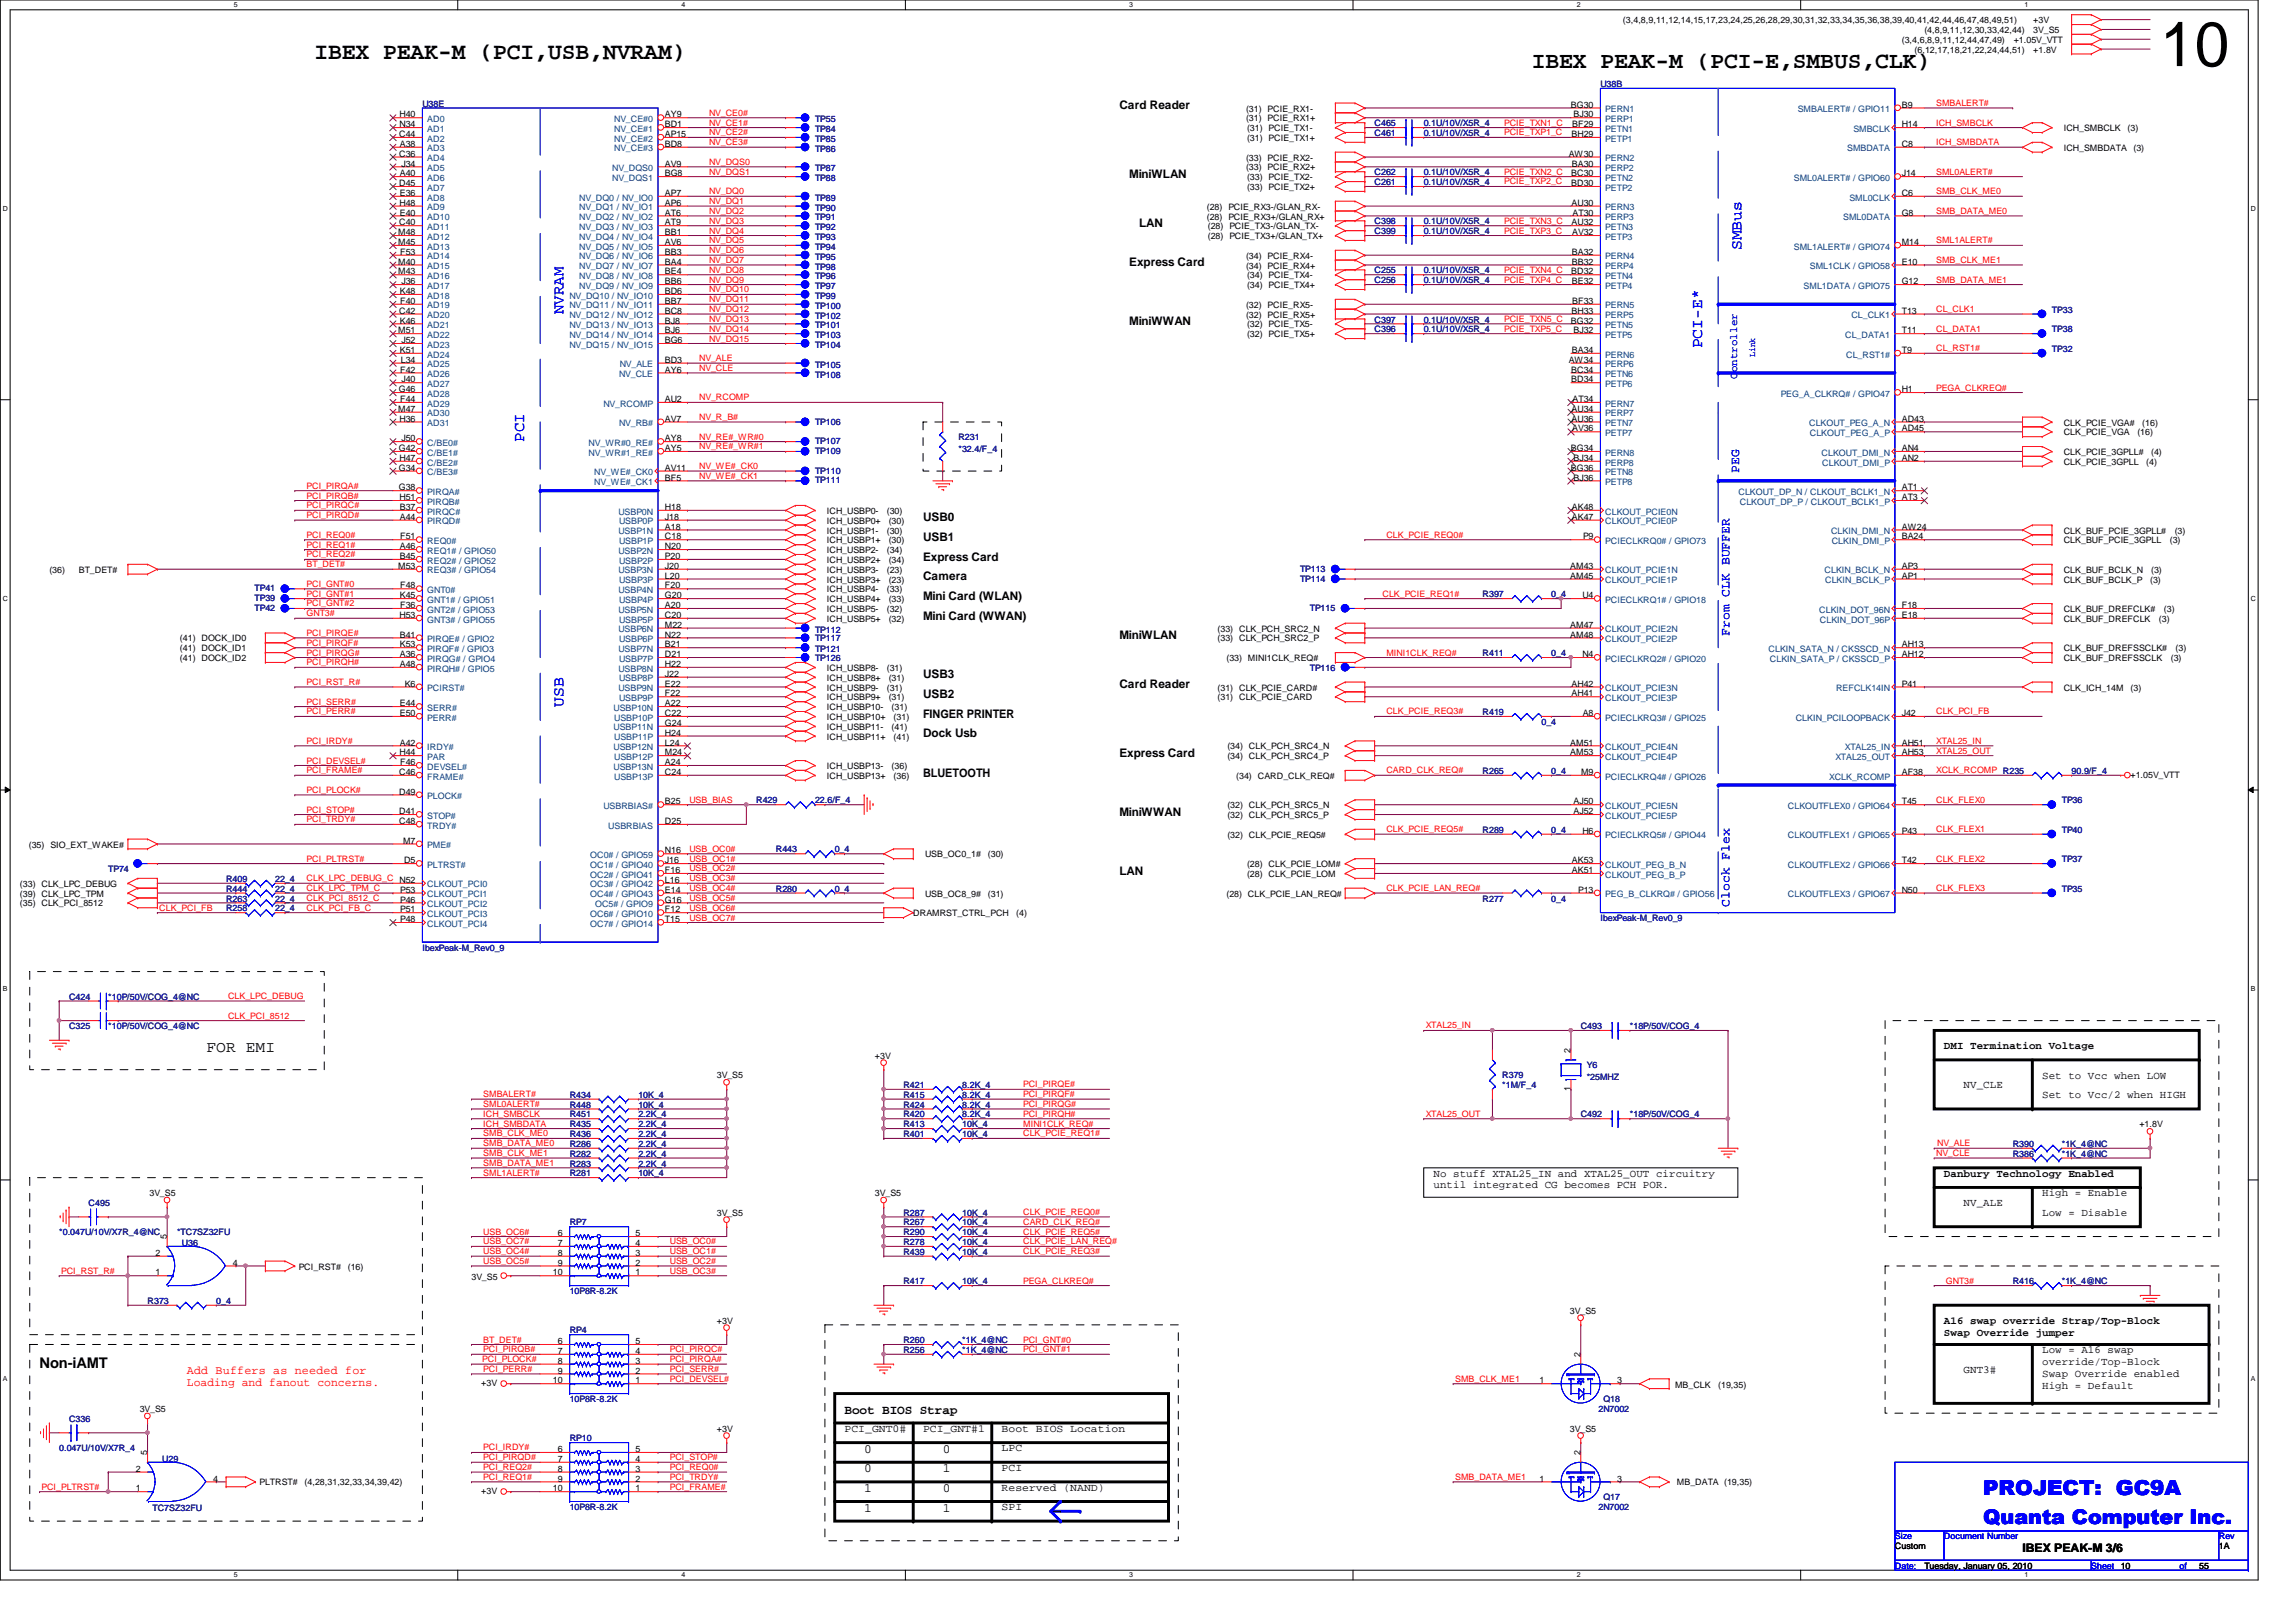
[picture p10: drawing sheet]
<svg xmlns="http://www.w3.org/2000/svg" width="297mm" height="210mm" viewBox="0 0 297 210" stroke-linecap="round" stroke-linejoin="round" font-family="sans-serif">
<defs><g id="words">
<text font-size="8.1" x="279.4" y="8.6">10</text>
<g font-size="3">
<text x="40.7" y="7.6">IBEX PEAK-M (PCI,USB,NVRAM)</text>
<text x="198.2" y="8.8">IBEX PEAK-M (PCI-E,SMBUS,CLK)</text>
</g>
<text font-size="2.7" fill="#00f" x="256.6" y="193.4">PROJECT: GC9A</text>
<text font-size="2.6" fill="#00f" x="256.6" y="197.2">Quanta Computer Inc.</text>
<g font-size="2" fill="#00f">
<text x="225.3" y="32.4" transform="rotate(-90 225.3 32.4)">SMBus</text>
<text x="72.9" y="40.6" transform="rotate(-90 72.9 40.6)">NVRAM</text>
<text x="220.2" y="45.1" transform="rotate(-90 220.2 45.1)">PCI-E*</text>
<text x="67.8" y="57.1" transform="rotate(-90 67.8 57.1)">PCI</text>
<text x="72.9" y="91.4" transform="rotate(-90 72.9 91.4)">USB</text>
</g>
<text font-size="2" x="26.7" y="136.2">FOR EMI</text>
<text font-size="1.9" x="5.1" y="177">Non-iAMT</text>
<g font-size="1.7" fill="#00f">
<text x="225" y="61.2" transform="rotate(-90 225 61.2)">PEG</text>
<text x="223.7" y="82.3" transform="rotate(-90 223.7 82.3)">From CLK BUFFER</text>
<text x="223.7" y="117.3" transform="rotate(-90 223.7 117.3)">Clock Flex</text>
</g>
<g font-size="1.7">
<text x="109.3" y="183">Boot BIOS Strap</text>
<text x="111.8" y="188">0</text>
<text x="111.8" y="190.5">0</text>
<text x="122" y="190.5">1</text>
<text x="122" y="188">0</text>
<text x="111.8" y="193.1">1</text>
<text x="111.8" y="195.6">1</text>
<text x="122" y="193.1">0</text>
<text x="122" y="195.6">1</text>
</g>
<g font-size="1.5">
<text x="144.8" y="14.1">Card Reader</text>
<text x="146.1" y="23">MiniWLAN</text>
<text x="147.4" y="29.4">LAN</text>
<text x="146.1" y="34.5">Express Card</text>
<text x="146.1" y="42.1">MiniWWAN</text>
<text x="119.4" y="67.5">USB0</text>
<text x="119.4" y="70">USB1</text>
<text x="119.4" y="77.6">Mini Card (WLAN)</text>
<text x="119.4" y="72.6">Express Card</text>
<text x="119.4" y="75.1">Camera</text>
<text x="119.4" y="80.2">Mini Card (WWAN)</text>
<text x="144.8" y="82.7">MiniWLAN</text>
<text x="119.4" y="87.8">USB3</text>
<text x="144.8" y="89.1">Card Reader</text>
<text x="119.4" y="95.4">Dock Usb</text>
<text x="119.4" y="92.9">FINGER PRINTER</text>
<text x="119.4" y="90.3">USB2</text>
<text x="119.4" y="100.5">BLUETOOTH</text>
<text x="144.8" y="98">Express Card</text>
<text x="144.8" y="105.6">MiniWWAN</text>
<text x="144.8" y="113.2">LAN</text>
<text x="261.7" y="200.8">IBEX PEAK-M 3/6</text>
</g>
<g font-size="1.5" fill="#f00">
<text x="24.2" y="177.8">Add Buffers as needed for</text>
<text x="24.2" y="179.4">Loading and fanout concerns.</text>
</g>
<text font-size="1.4" fill="#00f" x="224.7" y="49" transform="rotate(-90 224.7 49)">Controller</text>
<g font-size="1.4">
<text x="251.5" y="135.8">DMI Termination Voltage</text>
<text x="254" y="140.8">NV_CLE</text>
<text x="264.2" y="139.6">Set to Vcc when LOW</text>
<text x="264.2" y="142.1">Set to Vcc/2 when HIGH</text>
<text x="185.5" y="152.3">No stuff XTAL25_IN and XTAL25_OUT circuitry</text>
<text x="185.5" y="153.8">until integrated CG becomes PCH POR.</text>
<text x="251.5" y="152.3">Danbury Technology Enabled</text>
<text x="264.2" y="154.8">High = Enable</text>
<text x="254" y="156.1">NV_ALE</text>
<text x="264.2" y="157.4">Low = Disable</text>
<text x="251.5" y="171.3">A16 swap override Strap/Top-Block</text>
<text x="251.5" y="172.9">Swap Override jumper</text>
<text x="254" y="177.7">GNT3#</text>
<text x="264.2" y="175.1">Low = A16 swap</text>
<text x="264.2" y="176.7">override/Top-Block</text>
<text x="264.2" y="178.2">Swap Override enabled</text>
<text x="264.2" y="179.7">High = Default</text>
<text x="109.3" y="185.3">PCI_GNT0#</text>
<text x="119.4" y="185.3">PCI_GNT#1</text>
<text x="129.6" y="185.3">Boot BIOS Location</text>
<text x="129.6" y="187.8">LPC</text>
<text x="129.6" y="190.4">PCI</text>
<text x="129.6" y="192.9">Reserved (NAND)</text>
<text x="129.6" y="195.5">SPI</text>
</g>
<g font-size="1.1">
<text x="210" y="3">(3,4,8,9,11,12,14,15,17,23,24,25,26,28,29,30,31,32,33,34,35,36,38,39,40,41,42,44,46,47,48,49,51)</text>
<text x="246" y="5.5">(3,4,6,8,9,11,12,44,47,49)</text>
<text x="249" y="4.3">(4,8,9,11,12,30,33,42,44)</text>
<text x="260.5" y="5.5">+1.05V_VTT</text>
<text x="263.1" y="4.3">3V_S5</text>
<text x="263.1" y="3">+3V</text>
<text x="247.7" y="6.8">(6,12,17,18,21,22,24,44,51)</text>
<text x="263.1" y="6.8">+1.8V</text>
<text x="51.6" y="17.7">C44</text>
<text x="51.7" y="15.2">H40</text>
<text x="51.7" y="16.5">N34</text>
<text x="86" y="15.2">AY9</text>
<text x="86" y="16.5">BD1</text>
<text x="86" y="17.7">AP15</text>
<text x="161.2" y="14.4">(31) PCIE_RX1-</text>
<text x="161.2" y="15.7">(31) PCIE_RX1+</text>
<text x="161.3" y="17">(31) PCIE_TX1-</text>
<text x="203.2" y="13.9">BG30</text>
<text x="203.3" y="17.7">BH29</text>
<text x="203.4" y="16.5">BF29</text>
<text x="203.6" y="15.2">BJ30</text>
<text x="246" y="13.9">B9</text>
<text x="246" y="16.5">H14</text>
<text x="267" y="17">ICH_SMBCLK</text>
<text x="275.2" y="17">(3)</text>
<text x="51.6" y="20.3">C36</text>
<text x="51.7" y="19">A38</text>
<text x="51.7" y="22.8">A40</text>
<text x="51.9" y="21.5">J34</text>
<text x="86" y="19">BD8</text>
<text x="86" y="21.5">AV9</text>
<text x="86" y="22.8">BG8</text>
<text x="161.2" y="20.8">(33) PCIE_RX2-</text>
<text x="161.2" y="22.1">(33) PCIE_RX2+</text>
<text x="161.3" y="23.3">(33) PCIE_TX2-</text>
<text x="161.3" y="18.2">(31) PCIE_TX1+</text>
<text x="202.9" y="20.3">AW30</text>
<text x="203.3" y="22.8">BC30</text>
<text x="203.4" y="21.5">BA30</text>
<text x="246" y="19">C8</text>
<text x="246" y="22.8">J14</text>
<text x="267" y="19.5">ICH_SMBDATA</text>
<text x="276" y="19.5">(3)</text>
<text x="51.6" y="24.1">D45</text>
<text x="51.6" y="29.2">C40</text>
<text x="51.7" y="26.6">H48</text>
<text x="51.7" y="25.4">E36</text>
<text x="51.7" y="27.9">E40</text>
<text x="86" y="25.4">AP7</text>
<text x="86" y="26.6">AP6</text>
<text x="86" y="27.9">AT6</text>
<text x="86" y="29.2">AT9</text>
<text x="156.1" y="28.4">(28) PCIE_RX3+/GLAN_RX+</text>
<text x="156.1" y="27.1">(28) PCIE_RX3-/GLAN_RX-</text>
<text x="156.2" y="29.7">(28) PCIE_TX3-/GLAN_TX-</text>
<text x="161.3" y="24.6">(33) PCIE_TX2+</text>
<text x="203.3" y="24.1">BD30</text>
<text x="203.3" y="26.6">AU30</text>
<text x="203.3" y="29.2">AU32</text>
<text x="203.5" y="27.9">AT30</text>
<text x="246" y="25.4">C6</text>
<text x="246" y="27.9">G8</text>
<text x="51.5" y="30.4">M48</text>
<text x="51.5" y="31.7">M45</text>
<text x="51.5" y="34.2">M40</text>
<text x="51.5" y="35.5">M43</text>
<text x="51.8" y="33">F53</text>
<text x="86" y="30.4">BB1</text>
<text x="86" y="31.7">AV6</text>
<text x="86" y="33">BB3</text>
<text x="86" y="34.2">BA4</text>
<text x="86" y="35.5">BE4</text>
<text x="156.2" y="30.9">(28) PCIE_TX3+/GLAN_TX+</text>
<text x="161.2" y="34.8">(34) PCIE_RX4+</text>
<text x="161.2" y="33.5">(34) PCIE_RX4-</text>
<text x="203.3" y="35.5">BD32</text>
<text x="203.4" y="33">BA32</text>
<text x="203.4" y="34.2">BB32</text>
<text x="203.4" y="30.4">AV32</text>
<text x="246" y="31.7">M14</text>
<text x="246" y="34.2">E10</text>
<text x="51.6" y="40.6">C42</text>
<text x="51.7" y="41.9">K46</text>
<text x="51.7" y="38.1">K48</text>
<text x="51.8" y="39.3">F40</text>
<text x="51.9" y="36.8">J36</text>
<text x="86" y="38.1">BD6</text>
<text x="86" y="39.3">BB7</text>
<text x="86" y="40.6">BC8</text>
<text x="86" y="41.9">BJ8</text>
<text x="86" y="36.8">BB6</text>
<text x="161.2" y="39.8">(32) PCIE_RX5-</text>
<text x="161.2" y="41.1">(32) PCIE_RX5+</text>
<text x="161.3" y="36">(34) PCIE_TX4-</text>
<text x="161.3" y="37.3">(34) PCIE_TX4+</text>
<text x="203.2" y="41.9">BG32</text>
<text x="203.3" y="40.6">BH33</text>
<text x="203.4" y="36.8">BE32</text>
<text x="203.4" y="39.3">BF33</text>
<text x="246" y="40.6">T13</text>
<text x="246" y="36.8">G12</text>
<text x="51.5" y="43.1">M51</text>
<text x="51.7" y="45.7">K51</text>
<text x="51.9" y="46.9">L34</text>
<text x="51.9" y="44.4">J52</text>
<text x="86" y="46.9">BD3</text>
<text x="86" y="43.1">BJ6</text>
<text x="86" y="44.4">BG6</text>
<text x="161.3" y="42.4">(32) PCIE_TX5-</text>
<text x="161.3" y="43.6">(32) PCIE_TX5+</text>
<text x="202.9" y="46.9">AW34</text>
<text x="203.4" y="45.7">BA34</text>
<text x="203.6" y="43.1">BJ32</text>
<text x="246" y="43.1">T11</text>
<text x="246" y="45.7">T9</text>
<text x="51.5" y="53.3">M47</text>
<text x="51.6" y="50.8">G46</text>
<text x="51.8" y="48.2">F42</text>
<text x="51.8" y="52">F44</text>
<text x="51.9" y="49.5">J40</text>
<text x="86" y="48.2">AY6</text>
<text x="86" y="52">AU2</text>
<text x="203.3" y="48.2">BC34</text>
<text x="203.3" y="49.5">BD34</text>
<text x="203.3" y="53.3">AU34</text>
<text x="203.5" y="52">AT34</text>
<text x="246" y="50.8">H1</text>
<text x="51.6" y="58.4">G42</text>
<text x="51.7" y="54.6">H36</text>
<text x="51.7" y="59.6">H47</text>
<text x="51.9" y="57.1">J50</text>
<text x="86" y="54.6">AV7</text>
<text x="86" y="57.1">AY8</text>
<text x="86" y="58.4">AY5</text>
<text x="203.2" y="58.4">BG34</text>
<text x="203.3" y="54.6">AU36</text>
<text x="203.4" y="55.8">AV36</text>
<text x="203.6" y="59.6">BJ34</text>
<text x="246" y="54.6">AD43</text>
<text x="246" y="55.8">AD45</text>
<text x="246" y="58.4">AN4</text>
<text x="246" y="59.6">AN2</text>
<text x="267" y="58.9">CLK_PCIE_3GPLL#</text>
<text x="267" y="55.1">CLK_PCIE_VGA#</text>
<text x="267" y="56.3">CLK_PCIE_VGA</text>
<text x="276.5" y="56.3">(16)</text>
<text x="277.2" y="55.1">(16)</text>
<text x="278.3" y="58.9">(4)</text>
<text x="51.6" y="60.9">G34</text>
<text x="51.6" y="63.5">G38</text>
<text x="51.7" y="64.7">H51</text>
<text x="51.7" y="66">B37</text>
<text x="86" y="60.9">AV11</text>
<text x="86" y="62.2">BF5</text>
<text x="86" y="66">H18</text>
<text x="203.2" y="60.9">BG36</text>
<text x="203.4" y="66">AK48</text>
<text x="203.6" y="62.2">BJ36</text>
<text x="246" y="64.7">AT3</text>
<text x="246" y="63.5">AT1</text>
<text x="267" y="60.2">CLK_PCIE_3GPLL</text>
<text x="277.7" y="60.2">(4)</text>
<text x="51.7" y="67.3">A44</text>
<text x="51.7" y="71.1">A46</text>
<text x="51.8" y="69.8">F51</text>
<text x="86" y="67.3">J18</text>
<text x="86" y="68.5">A18</text>
<text x="86" y="69.8">C18</text>
<text x="86" y="71.1">N20</text>
<text x="107" y="69">ICH_USBP1-</text>
<text x="107" y="70.3">ICH_USBP1+</text>
<text x="107" y="66.5">ICH_USBP0-</text>
<text x="107" y="67.8">ICH_USBP0+</text>
<text x="107" y="71.6">ICH_USBP2-</text>
<text x="114.7" y="69">(30)</text>
<text x="114.7" y="66.5">(30)</text>
<text x="114.7" y="71.6">(34)</text>
<text x="115" y="70.3">(30)</text>
<text x="115" y="67.8">(30)</text>
<text x="203.4" y="67.3">AK47</text>
<text x="204.8" y="69.8">P9</text>
<text x="246" y="68.5">AW24</text>
<text x="246" y="69.8">BA24</text>
<text x="267" y="69">CLK_BUF_PCIE_3GPLL#</text>
<text x="267" y="70.3">CLK_BUF_PCIE_3GPLL</text>
<text x="280.7" y="70.3">(3)</text>
<text x="281.3" y="69">(3)</text>
<text x="6.4" y="74.1">(36)</text>
<text x="10.2" y="74.1">BT_DET#</text>
<text x="51.5" y="73.6">M53</text>
<text x="51.7" y="72.3">B45</text>
<text x="51.7" y="77.4">K45</text>
<text x="51.8" y="76.2">F48</text>
<text x="86" y="72.3">P20</text>
<text x="86" y="73.6">J20</text>
<text x="86" y="74.9">L20</text>
<text x="86" y="76.2">F20</text>
<text x="86" y="77.4">G20</text>
<text x="107" y="76.7">ICH_USBP4-</text>
<text x="107" y="77.9">ICH_USBP4+</text>
<text x="107" y="75.4">ICH_USBP3+</text>
<text x="107" y="74.1">ICH_USBP3-</text>
<text x="107" y="72.9">ICH_USBP2+</text>
<text x="114.7" y="76.7">(33)</text>
<text x="114.7" y="74.1">(23)</text>
<text x="115" y="77.9">(33)</text>
<text x="115" y="75.4">(23)</text>
<text x="115" y="72.9">(34)</text>
<text x="203.2" y="73.6">AM43</text>
<text x="203.2" y="74.9">AM45</text>
<text x="204.7" y="77.4">U4</text>
<text x="246" y="73.6">AP3</text>
<text x="246" y="74.9">AP1</text>
<text x="267" y="74.1">CLK_BUF_BCLK_N</text>
<text x="267" y="75.4">CLK_BUF_BCLK_P</text>
<text x="278.2" y="75.4">(3)</text>
<text x="278.3" y="74.1">(3)</text>
<text x="23.3" y="83">(41) DOCK_ID0</text>
<text x="51.7" y="80">H53</text>
<text x="51.7" y="82.5">B41</text>
<text x="51.7" y="83.8">K53</text>
<text x="51.8" y="78.7">F36</text>
<text x="86" y="78.7">A20</text>
<text x="86" y="80">C20</text>
<text x="86" y="81.2">M22</text>
<text x="86" y="83.8">B21</text>
<text x="86" y="82.5">N22</text>
<text x="107" y="79.2">ICH_USBP5-</text>
<text x="107" y="80.5">ICH_USBP5+</text>
<text x="114.7" y="79.2">(32)</text>
<text x="115" y="80.5">(32)</text>
<text x="157.5" y="81.7">(33) CLK_PCH_SRC2_N</text>
<text x="157.5" y="83">(33) CLK_PCH_SRC2_P</text>
<text x="203.2" y="81.2">AM47</text>
<text x="203.2" y="82.5">AM48</text>
<text x="246" y="78.7">F18</text>
<text x="246" y="80">E18</text>
<text x="246" y="83.8">AH13</text>
<text x="267" y="80.5">CLK_BUF_DREFCLK</text>
<text x="267" y="79.2">CLK_BUF_DREFCLK#</text>
<text x="279.3" y="80.5">(3)</text>
<text x="279.9" y="79.2">(3)</text>
<text x="23.3" y="85.6">(41) DOCK_ID2</text>
<text x="23.3" y="84.3">(41) DOCK_ID1</text>
<text x="51.7" y="85">A36</text>
<text x="51.7" y="86.3">A48</text>
<text x="52.4" y="88.9">K6</text>
<text x="86" y="85">D21</text>
<text x="86" y="86.3">H22</text>
<text x="86" y="87.6">J22</text>
<text x="86" y="88.9">E22</text>
<text x="107" y="88.1">ICH_USBP8+</text>
<text x="107" y="86.8">ICH_USBP8-</text>
<text x="107" y="89.4">ICH_USBP9-</text>
<text x="114.7" y="86.8">(31)</text>
<text x="114.7" y="89.4">(31)</text>
<text x="115" y="88.1">(31)</text>
<text x="157.5" y="89.4">(31) CLK_PCIE_CARD#</text>
<text x="158.7" y="85.6">(33) MINI1CLK_REQ#</text>
<text x="203.3" y="88.9">AH42</text>
<text x="204.7" y="85">N4</text>
<text x="246" y="85">AH12</text>
<text x="246" y="88.9">P41</text>
<text x="267" y="89.4">CLK_ICH_14M</text>
<text x="267" y="85.6">CLK_BUF_DREFSSCLK</text>
<text x="267" y="84.3">CLK_BUF_DREFSSCLK#</text>
<text x="275.6" y="89.4">(3)</text>
<text x="280.8" y="85.6">(3)</text>
<text x="281.5" y="84.3">(3)</text>
<text x="51.7" y="92.7">E50</text>
<text x="51.7" y="91.4">E44</text>
<text x="86" y="91.4">A22</text>
<text x="86" y="92.7">C22</text>
<text x="86" y="93.9">G24</text>
<text x="86" y="95.2">H24</text>
<text x="86" y="90.1">F22</text>
<text x="107" y="91.9">ICH_USBP10-</text>
<text x="107" y="93.2">ICH_USBP10+</text>
<text x="107" y="90.6">ICH_USBP9+</text>
<text x="107" y="94.4">ICH_USBP11-</text>
<text x="107" y="95.7">ICH_USBP11+</text>
<text x="115" y="90.6">(31)</text>
<text x="115.4" y="91.9">(31)</text>
<text x="115.4" y="94.4">(41)</text>
<text x="115.6" y="93.2">(31)</text>
<text x="115.6" y="95.7">(41)</text>
<text x="157.5" y="90.6">(31) CLK_PCIE_CARD</text>
<text x="203.3" y="90.1">AH41</text>
<text x="204.8" y="92.7">A8</text>
<text x="246" y="92.7">J42</text>
<text x="51.6" y="100.3">C46</text>
<text x="51.7" y="97.7">H44</text>
<text x="51.7" y="96.5">A42</text>
<text x="51.8" y="99">F46</text>
<text x="86" y="96.5">L24</text>
<text x="86" y="97.7">M24</text>
<text x="86" y="99">A24</text>
<text x="86" y="100.3">C24</text>
<text x="107" y="99.5">ICH_USBP13-</text>
<text x="107" y="100.8">ICH_USBP13+</text>
<text x="115.4" y="99.5">(36)</text>
<text x="115.6" y="100.8">(36)</text>
<text x="158.8" y="97">(34) CLK_PCH_SRC4_N</text>
<text x="158.8" y="98.3">(34) CLK_PCH_SRC4_P</text>
<text x="159.9" y="100.8">(34) CARD_CLK_REQ#</text>
<text x="203.2" y="96.5">AM51</text>
<text x="203.2" y="97.7">AM53</text>
<text x="204.6" y="100.3">M9</text>
<text x="246" y="96.5">AH51</text>
<text x="246" y="97.7">AH53</text>
<text x="246" y="100.3">AF38</text>
<text x="275.6" y="100.7">+1.05V_VTT</text>
<text x="51.6" y="102.8">D49</text>
<text x="51.6" y="105.4">D41</text>
<text x="51.6" y="106.6">C48</text>
<text x="86" y="104.1">B25</text>
<text x="86" y="106.6">D25</text>
<text x="158.8" y="104.6">(32) CLK_PCH_SRC5_N</text>
<text x="158.8" y="105.9">(32) CLK_PCH_SRC5_P</text>
<text x="203.6" y="104.1">AJ50</text>
<text x="203.6" y="105.4">AJ52</text>
<text x="204.7" y="107.9">H6</text>
<text x="246" y="104.1">T45</text>
<text x="246" y="107.9">P43</text>
<text x="3.7" y="109.7">(35) SIO_EXT_WAKE#</text>
<text x="52.2" y="109.2">M7</text>
<text x="52.3" y="111.7">D5</text>
<text x="86" y="110.4">N16</text>
<text x="86" y="111.7">J16</text>
<text x="86" y="113">F16</text>
<text x="119.7" y="111">USB_OC0_1#</text>
<text x="127.8" y="111">(30)</text>
<text x="158.8" y="108.4">(32) CLK_PCIE_REQ5#</text>
<text x="161.3" y="112.2">(28) CLK_PCIE_LOM#</text>
<text x="161.3" y="113.5">(28) CLK_PCIE_LOM</text>
<text x="203.4" y="113">AK51</text>
<text x="203.4" y="111.7">AK53</text>
<text x="246" y="111.7">T42</text>
<text x="2.6" y="114.8">(33) CLK_LPC_DEBUG</text>
<text x="2.6" y="117.3">(35) CLK_PCI_8512</text>
<text x="2.6" y="116">(39) CLK_LPC_TPM</text>
<text x="51.8" y="115.5">P53</text>
<text x="51.8" y="116.8">P46</text>
<text x="51.8" y="118.1">P51</text>
<text x="51.8" y="119.3">P48</text>
<text x="86" y="114.3">L16</text>
<text x="86" y="115.5">E14</text>
<text x="86" y="116.8">G16</text>
<text x="86" y="118.1">F12</text>
<text x="86" y="119.3">T15</text>
<text x="118.1" y="118.6">DRAMRST_CTRL_PCH</text>
<text x="119.7" y="116">USB_OC8_9#</text>
<text x="127.8" y="116">(31)</text>
<text x="131.5" y="118.6">(4)</text>
<text x="158.7" y="116">(28) CLK_PCIE_LAN_REQ#</text>
<text x="204.2" y="115.5">P13</text>
<text x="246" y="115.5">N50</text>
<text x="113.2" y="137">+3V</text>
<text x="203.2" y="136.3" transform="rotate(-90 203.2 136.3)">2</text>
<text x="92.7" y="139.5">3V_S5</text>
<text x="203.2" y="141.2" transform="rotate(-90 203.2 141.2)">1</text>
<text x="276.8" y="145.9">+1.8V</text>
<text x="19.3" y="154.8">3V_S5</text>
<text x="113.2" y="154.8">3V_S5</text>
<text x="21.6" y="160.4" transform="rotate(-90 21.6 160.4)">5</text>
<text x="72.2" y="161.2">7</text>
<text x="72.2" y="160">6</text>
<text x="82.2" y="161.2">4</text>
<text x="82.2" y="160">5</text>
<text x="92.7" y="157.3">3V_S5</text>
<text x="20.1" y="162.5">2</text>
<text x="20.1" y="165.1">1</text>
<text x="30.1" y="163.8">4</text>
<text x="38.6" y="164.3">PCI_RST#</text>
<text x="45" y="164.3">(16)</text>
<text x="61" y="165.7">3V_S5</text>
<text x="71.5" y="165.1">10</text>
<text x="72.2" y="163.8">9</text>
<text x="72.2" y="162.5">8</text>
<text x="82.2" y="165.1">1</text>
<text x="82.2" y="163.8">2</text>
<text x="82.2" y="162.5">3</text>
<text x="72.2" y="173.9">6</text>
<text x="82.2" y="173.9">5</text>
<text x="92.7" y="171.3">+3V</text>
<text x="203.1" y="170">3V_S5</text>
<text x="62.3" y="179.4">+3V</text>
<text x="71.5" y="179">10</text>
<text x="72.2" y="177.8">9</text>
<text x="72.2" y="176.5">8</text>
<text x="72.2" y="175.2">7</text>
<text x="82.2" y="179">1</text>
<text x="82.2" y="177.8">2</text>
<text x="82.2" y="176.5">3</text>
<text x="82.2" y="175.2">4</text>
<text x="199.2" y="179">1</text>
<text x="204.5" y="175.6" transform="rotate(-90 204.5 175.6)">2</text>
<text x="209.2" y="179">3</text>
<text x="216.7" y="179.7">MB_CLK</text>
<text x="222.3" y="179.7">(19,35)</text>
<text x="18.1" y="182.7">3V_S5</text>
<text x="92.7" y="185.3">+3V</text>
<text x="203.1" y="185.3">3V_S5</text>
<text x="17.6" y="190.5">2</text>
<text x="19" y="188.3" transform="rotate(-90 19 188.3)">5</text>
<text x="27.6" y="191.7">4</text>
<text x="72.2" y="191.7">9</text>
<text x="72.2" y="190.5">8</text>
<text x="72.2" y="189.2">7</text>
<text x="72.2" y="187.9">6</text>
<text x="82.2" y="191.7">2</text>
<text x="82.2" y="190.5">3</text>
<text x="82.2" y="189.2">4</text>
<text x="82.2" y="187.9">5</text>
<text x="199.2" y="191.7">1</text>
<text x="204.5" y="188.3" transform="rotate(-90 204.5 188.3)">2</text>
<text x="209.2" y="191.7">3</text>
<text x="17.6" y="193">1</text>
<text x="33.6" y="192.2">PLTRST#</text>
<text x="39.4" y="192.2">(4,28,31,32,33,34,39,42)</text>
<text x="62.3" y="193.4">+3V</text>
<text x="71.5" y="193">10</text>
<text x="82.2" y="193">1</text>
<text x="217" y="192.2">MB_DATA (19,35)</text>
<text x="245.1" y="200.5">Custom</text>
<text x="249" y="203">Tuesday, January 05, 2010</text>
<text x="274.4" y="203">10</text>
<text x="284.5" y="203">55</text>
<text x="287.1" y="200.5">1A</text>
</g>
<g font-size="1.1" fill="#000080">
<text x="207" y="11.3">U38B</text>
<text x="54.6" y="13.8">U38E</text>
<text x="105.4" y="15.8">TP55</text>
<text x="105.4" y="17.1">TP84</text>
<text x="177.8" y="17.6">C461</text>
<text x="177.8" y="16.3">C465</text>
<text x="184.2" y="17.6">0.1U/10V/X5R_4</text>
<text x="184.2" y="16.3">0.1U/10V/X5R_4</text>
<text x="105.4" y="22.2">TP87</text>
<text x="105.4" y="23.5">TP88</text>
<text x="105.4" y="18.4">TP85</text>
<text x="105.4" y="19.6">TP86</text>
<text x="177.8" y="22.7">C262</text>
<text x="177.8" y="24">C261</text>
<text x="184.2" y="22.7">0.1U/10V/X5R_4</text>
<text x="184.2" y="24">0.1U/10V/X5R_4</text>
<text x="105.4" y="28.5">TP91</text>
<text x="105.4" y="29.8">TP92</text>
<text x="105.4" y="26">TP89</text>
<text x="105.4" y="27.3">TP90</text>
<text x="177.8" y="29">C398</text>
<text x="184.2" y="29">0.1U/10V/X5R_4</text>
<text x="105.4" y="31.1">TP93</text>
<text x="105.4" y="32.3">TP94</text>
<text x="105.4" y="33.6">TP95</text>
<text x="105.4" y="34.9">TP98</text>
<text x="177.8" y="30.3">C399</text>
<text x="177.8" y="35.4">C255</text>
<text x="184.2" y="30.3">0.1U/10V/X5R_4</text>
<text x="184.2" y="35.4">0.1U/10V/X5R_4</text>
<text x="105.4" y="36.2">TP96</text>
<text x="105.4" y="37.4">TP97</text>
<text x="105.4" y="38.7">TP99</text>
<text x="105.4" y="40">TP100</text>
<text x="105.4" y="41.2">TP102</text>
<text x="177.8" y="36.7">C256</text>
<text x="177.8" y="41.7">C397</text>
<text x="184.2" y="36.7">0.1U/10V/X5R_4</text>
<text x="184.2" y="41.7">0.1U/10V/X5R_4</text>
<text x="265.5" y="40.5">TP33</text>
<text x="105.4" y="43.8">TP103</text>
<text x="105.4" y="45">TP104</text>
<text x="105.4" y="47.6">TP105</text>
<text x="105.4" y="42.5">TP101</text>
<text x="177.8" y="43">C396</text>
<text x="184.2" y="43">0.1U/10V/X5R_4</text>
<text x="265.5" y="45.6">TP32</text>
<text x="265.5" y="43">TP38</text>
<text x="105.4" y="48.9">TP108</text>
<text x="105.4" y="54.9">TP106</text>
<text x="105.4" y="57.5">TP107</text>
<text x="105.4" y="58.8">TP109</text>
<text x="124" y="57">R231</text>
<text x="124" y="58.5">*32.4/F_4</text>
<text x="105.4" y="62.6">TP111</text>
<text x="105.4" y="61.3">TP110</text>
<text x="32.9" y="77.8">TP39</text>
<text x="32.9" y="76.5">TP41</text>
<text x="168.2" y="74">TP113</text>
<text x="168.2" y="75.3">TP114</text>
<text x="191.8" y="77.3">R397</text>
<text x="200.7" y="77.3">0_4</text>
<text x="32.9" y="79.1">TP42</text>
<text x="105.4" y="81.9">TP112</text>
<text x="105.4" y="83">TP117</text>
<text x="169.5" y="79.1">TP115</text>
<text x="105.4" y="84.4">TP121</text>
<text x="105.4" y="85.6">TP126</text>
<text x="169.5" y="86.8">TP116</text>
<text x="191.8" y="84.9">R411</text>
<text x="200.7" y="84.9">0_4</text>
<text x="191.8" y="92.5">R419</text>
<text x="199.4" y="93.8">0_4</text>
<text x="191.8" y="100.2">R265</text>
<text x="200.7" y="100.2">0_4</text>
<text x="268" y="100.2">90.9/F_4</text>
<text x="97.8" y="104">R429</text>
<text x="105.4" y="104">22.6/F_4</text>
<text x="191.8" y="107.8">R289</text>
<text x="200.7" y="107.8">0_4</text>
<text x="266.7" y="107.8">TP40</text>
<text x="266.7" y="104">TP36</text>
<text x="14" y="112.9">TP74</text>
<text x="100.4" y="110.3">R443</text>
<text x="108" y="110.3">0_4</text>
<text x="266.7" y="111.6">TP37</text>
<text x="29.2" y="116.7">R263</text>
<text x="29.2" y="115.4">R444</text>
<text x="29.2" y="114.1">R409</text>
<text x="29.2" y="117.9">R258</text>
<text x="35.6" y="116.7">22_4</text>
<text x="35.6" y="115.4">22_4</text>
<text x="35.6" y="114.1">22_4</text>
<text x="35.6" y="117.9">22_4</text>
<text x="100.4" y="115.4">R280</text>
<text x="108" y="115.4">0_4</text>
<text x="191.8" y="116.7">R277</text>
<text x="200.7" y="116.7">0_4</text>
<text x="207" y="119.2">IbexPeak-M_Rev0_9</text>
<text x="266.7" y="115.4">TP35</text>
<text x="54.6" y="123">IbexPeak-M_Rev0_9</text>
<text x="8.9" y="129.4">C424</text>
<text x="14" y="129.4">*10P/50V/COG_4@NC</text>
<text x="8.9" y="133.2">C325</text>
<text x="14" y="133.2">*10P/50V/COG_4@NC</text>
<text x="204.5" y="133.2">C493</text>
<text x="210.9" y="133.2">*18P/50V/COG_4</text>
<text x="73.7" y="142.1">R434</text>
<text x="73.7" y="143.3">R448</text>
<text x="82.6" y="142.1">10K_4</text>
<text x="82.6" y="143.3">10K_4</text>
<text x="116.9" y="140.8">R421</text>
<text x="116.9" y="142.1">R415</text>
<text x="116.9" y="143.3">R424</text>
<text x="124.5" y="140.8">8.2K_4</text>
<text x="124.5" y="142.1">8.2K_4</text>
<text x="124.5" y="143.3">8.2K_4</text>
<text x="194.3" y="139.5">R379</text>
<text x="194.3" y="140.8">*1M/F_4</text>
<text x="205.3" y="138.3">Y6</text>
<text x="205.3" y="139.8">*25MHZ</text>
<text x="73.7" y="148.4">R286</text>
<text x="73.7" y="147.2">R436</text>
<text x="73.7" y="149.7">R282</text>
<text x="73.7" y="144.6">R451</text>
<text x="73.7" y="145.9">R435</text>
<text x="82.6" y="148.4">2.2K_4</text>
<text x="82.6" y="147.2">2.2K_4</text>
<text x="82.6" y="149.7">2.2K_4</text>
<text x="82.6" y="144.6">2.2K_4</text>
<text x="82.6" y="145.9">2.2K_4</text>
<text x="116.9" y="145.9">R413</text>
<text x="116.9" y="144.6">R420</text>
<text x="116.9" y="147.2">R401</text>
<text x="124.5" y="145.9">10K_4</text>
<text x="124.5" y="144.6">8.2K_4</text>
<text x="124.5" y="147.2">10K_4</text>
<text x="204.5" y="144.6">C492</text>
<text x="210.9" y="144.6">*18P/50V/COG_4</text>
<text x="260.4" y="148.4">R390</text>
<text x="260.4" y="149.7">R386</text>
<text x="266.7" y="148.4">*1K_4@NC</text>
<text x="266.7" y="149.7">*1K_4@NC</text>
<text x="73.7" y="151">R283</text>
<text x="73.7" y="152.2">R281</text>
<text x="82.6" y="151">2.2K_4</text>
<text x="82.6" y="152.2">10K_4</text>
<text x="7.7" y="159.9">*0.047U/10V/X7R_4@NC</text>
<text x="11.5" y="156">C495</text>
<text x="22.9" y="159.9">*TC7SZ32FU</text>
<text x="23.5" y="161.2">U36</text>
<text x="73.7" y="158.6">RP7</text>
<text x="116.9" y="159.9">R290</text>
<text x="116.9" y="157.3">R287</text>
<text x="116.9" y="161.1">R278</text>
<text x="116.9" y="158.6">R267</text>
<text x="124.5" y="159.9">10K_4</text>
<text x="124.5" y="157.3">10K_4</text>
<text x="124.5" y="161.1">10K_4</text>
<text x="124.5" y="158.6">10K_4</text>
<text x="73.7" y="167.5">10P8R-8.2K</text>
<text x="116.9" y="166.2">R417</text>
<text x="116.9" y="162.4">R439</text>
<text x="124.5" y="166.2">10K_4</text>
<text x="124.5" y="162.4">10K_4</text>
<text x="260.4" y="166.2">R416</text>
<text x="266.7" y="166.2">*1K_4@NC</text>
<text x="19.1" y="168.7">R373</text>
<text x="28" y="168.7">0_4</text>
<text x="73.7" y="172.6">RP4</text>
<text x="116.9" y="173.8">R260</text>
<text x="124.5" y="173.8">*1K_4@NC</text>
<text x="116.9" y="175.1">R256</text>
<text x="124.5" y="175.1">*1K_4@NC</text>
<text x="8.9" y="184">C336</text>
<text x="73.7" y="181.4">10P8R-8.2K</text>
<text x="206.8" y="182.7">2N7002</text>
<text x="207.4" y="181.4">Q18</text>
<text x="7.7" y="187.8">0.047U/10V/X7R_4</text>
<text x="21" y="189.2">U29</text>
<text x="73.7" y="186.5">RP10</text>
<text x="19.7" y="195.5">TC7SZ32FU</text>
<text x="73.7" y="195.4">10P8R-8.2K</text>
<text x="206.8" y="195.4">2N7002</text>
<text x="207.4" y="194.1">Q17</text>
</g>
<g font-size="1.1" fill="#004080">
<text x="55.3" y="15.8">AD0</text>
<text x="55.3" y="17.1">AD1</text>
<text x="79.5" y="15.8">NV_CE#0</text>
<text x="79.5" y="17.1">NV_CE#1</text>
<text x="207.7" y="14.5">PERN1</text>
<text x="207.7" y="15.8">PERP1</text>
<text x="207.7" y="17.1">PETN1</text>
<text x="232.6" y="14.5">SMBALERT# / GPIO11</text>
<text x="239.8" y="17.1">SMBCLK</text>
<text x="55.3" y="18.3">AD2</text>
<text x="55.3" y="19.6">AD3</text>
<text x="55.3" y="20.9">AD4</text>
<text x="55.3" y="22.1">AD5</text>
<text x="55.3" y="23.4">AD6</text>
<text x="79.2" y="22.1">NV_DQS0</text>
<text x="79.2" y="23.4">NV_DQS1</text>
<text x="79.5" y="18.3">NV_CE#2</text>
<text x="79.5" y="19.6">NV_CE#3</text>
<text x="207.7" y="20.9">PERN2</text>
<text x="207.7" y="22.1">PERP2</text>
<text x="207.7" y="18.3">PETP1</text>
<text x="207.7" y="23.4">PETN2</text>
<text x="232.1" y="23.4">SML0ALERT# / GPIO60</text>
<text x="239" y="19.6">SMBDATA</text>
<text x="55.3" y="24.7">AD7</text>
<text x="55.3" y="26">AD8</text>
<text x="55.3" y="27.2">AD9</text>
<text x="55.3" y="28.5">AD10</text>
<text x="55.3" y="29.8">AD11</text>
<text x="74.9" y="26">NV_DQ0 / NV_IO0</text>
<text x="74.9" y="27.2">NV_DQ1 / NV_IO1</text>
<text x="74.9" y="28.5">NV_DQ2 / NV_IO2</text>
<text x="74.9" y="29.8">NV_DQ3 / NV_IO3</text>
<text x="207.7" y="27.2">PERN3</text>
<text x="207.7" y="28.5">PERP3</text>
<text x="207.7" y="24.7">PETP2</text>
<text x="207.7" y="29.8">PETN3</text>
<text x="238.5" y="28.5">SML0DATA</text>
<text x="239.3" y="26">SML0CLK</text>
<text x="55.3" y="31">AD12</text>
<text x="55.3" y="32.3">AD13</text>
<text x="55.3" y="33.6">AD14</text>
<text x="55.3" y="34.8">AD15</text>
<text x="74.9" y="31">NV_DQ4 / NV_IO4</text>
<text x="74.9" y="32.3">NV_DQ5 / NV_IO5</text>
<text x="74.9" y="33.6">NV_DQ6 / NV_IO6</text>
<text x="74.9" y="34.8">NV_DQ7 / NV_IO7</text>
<text x="207.7" y="33.6">PERN4</text>
<text x="207.7" y="34.8">PERP4</text>
<text x="207.7" y="31">PETP3</text>
<text x="232.1" y="32.3">SML1ALERT# / GPIO74</text>
<text x="234.1" y="34.8">SML1CLK / GPIO58</text>
<text x="55.3" y="41.2">AD20</text>
<text x="55.3" y="36.1">AD16</text>
<text x="55.3" y="37.4">AD17</text>
<text x="55.3" y="38.7">AD18</text>
<text x="55.3" y="39.9">AD19</text>
<text x="73.7" y="38.7">NV_DQ10 / NV_IO10</text>
<text x="73.7" y="39.9">NV_DQ11 / NV_IO11</text>
<text x="73.7" y="41.2">NV_DQ12 / NV_IO12</text>
<text x="74.9" y="36.1">NV_DQ8 / NV_IO8</text>
<text x="74.9" y="37.4">NV_DQ9 / NV_IO9</text>
<text x="207.7" y="39.9">PERN5</text>
<text x="207.7" y="41.2">PERP5</text>
<text x="207.7" y="36.1">PETN4</text>
<text x="207.7" y="37.4">PETP4</text>
<text x="233.3" y="37.4">SML1DATA / GPIO75</text>
<text x="239.5" y="41.2">CL_CLK1</text>
<text x="55.3" y="42.5">AD21</text>
<text x="55.3" y="43.7">AD22</text>
<text x="55.3" y="45">AD23</text>
<text x="55.3" y="46.3">AD24</text>
<text x="55.3" y="47.5">AD25</text>
<text x="73.7" y="42.5">NV_DQ13 / NV_IO13</text>
<text x="73.7" y="43.7">NV_DQ14 / NV_IO14</text>
<text x="73.7" y="45">NV_DQ15 / NV_IO15</text>
<text x="80.2" y="47.5">NV_ALE</text>
<text x="207.7" y="46.3">PERN6</text>
<text x="207.7" y="47.5">PERP6</text>
<text x="207.7" y="42.5">PETN5</text>
<text x="207.7" y="43.7">PETP5</text>
<text x="238.7" y="43.7">CL_DATA1</text>
<text x="238.8" y="46.3">CL_RST1#</text>
<text x="55.3" y="48.8">AD26</text>
<text x="55.3" y="50.1">AD27</text>
<text x="55.3" y="51.4">AD28</text>
<text x="55.3" y="52.6">AD29</text>
<text x="55.3" y="53.9">AD30</text>
<text x="78.1" y="52.6">NV_RCOMP</text>
<text x="80.1" y="48.8">NV_CLE</text>
<text x="207.7" y="52.6">PERN7</text>
<text x="207.7" y="53.9">PERP7</text>
<text x="207.7" y="48.8">PETN6</text>
<text x="207.7" y="50.1">PETP6</text>
<text x="230.4" y="51.4">PEG_A_CLKRQ# / GPIO47</text>
<text x="55.3" y="55.2">AD31</text>
<text x="55.3" y="57.7">C/BE0#</text>
<text x="55.3" y="59">C/BE1#</text>
<text x="76.2" y="57.7">NV_WR#0_RE#</text>
<text x="76.2" y="59">NV_WR#1_RE#</text>
<text x="80.1" y="55.2">NV_RB#</text>
<text x="207.7" y="59">PERN8</text>
<text x="207.7" y="55.2">PETN7</text>
<text x="207.7" y="56.4">PETP7</text>
<text x="234.1" y="55.2">CLKOUT_PEG_A_N</text>
<text x="234.1" y="56.4">CLKOUT_PEG_A_P</text>
<text x="235.7" y="59">CLKOUT_DMI_N</text>
<text x="55.3" y="60.2">C/BE2#</text>
<text x="55.3" y="61.5">C/BE3#</text>
<text x="55.3" y="64.1">PIRQA#</text>
<text x="55.3" y="65.3">PIRQB#</text>
<text x="76.9" y="61.5">NV_WE#_CK0</text>
<text x="76.9" y="62.8">NV_WE#_CK1</text>
<text x="207.7" y="60.2">PERP8</text>
<text x="207.7" y="61.5">PETN8</text>
<text x="207.7" y="62.8">PETP8</text>
<text x="224.9" y="64.1">CLKOUT_DP_N / CLKOUT_BCLK1_N</text>
<text x="225.1" y="65.3">CLKOUT_DP_P / CLKOUT_BCLK1_P</text>
<text x="235.8" y="60.2">CLKOUT_DMI_P</text>
<text x="55.3" y="66.6">PIRQC#</text>
<text x="55.3" y="67.9">PIRQD#</text>
<text x="55.3" y="70.4">REQ0#</text>
<text x="55.3" y="71.7">REQ1# / GPIO50</text>
<text x="80" y="66.6">USBP0N</text>
<text x="80" y="69.1">USBP1N</text>
<text x="80" y="71.7">USBP2N</text>
<text x="80.1" y="67.9">USBP0P</text>
<text x="80.1" y="70.4">USBP1P</text>
<text x="207.7" y="66.6">CLKOUT_PCIE0N</text>
<text x="207.7" y="67.9">CLKOUT_PCIE0P</text>
<text x="207.7" y="70.4">PCIECLKRQ0# / GPIO73</text>
<text x="236.9" y="69.1">CLKIN_DMI_N</text>
<text x="237" y="70.4">CLKIN_DMI_P</text>
<text x="55.3" y="72.9">REQ2# / GPIO52</text>
<text x="55.3" y="74.2">REQ3# / GPIO54</text>
<text x="55.3" y="76.8">GNT0#</text>
<text x="80" y="74.2">USBP3N</text>
<text x="80" y="76.8">USBP4N</text>
<text x="80.1" y="72.9">USBP2P</text>
<text x="80.1" y="75.5">USBP3P</text>
<text x="207.7" y="74.2">CLKOUT_PCIE1N</text>
<text x="207.7" y="75.5">CLKOUT_PCIE1P</text>
<text x="236" y="74.2">CLKIN_BCLK_N</text>
<text x="236.1" y="75.5">CLKIN_BCLK_P</text>
<text x="55.3" y="78">GNT1# / GPIO51</text>
<text x="55.3" y="79.3">GNT2# / GPIO53</text>
<text x="55.3" y="80.6">GNT3# / GPIO55</text>
<text x="55.3" y="83.1">PIRQE# / GPIO2</text>
<text x="80" y="79.3">USBP5N</text>
<text x="80" y="81.8">USBP6N</text>
<text x="80.1" y="78">USBP4P</text>
<text x="80.1" y="80.6">USBP5P</text>
<text x="80.1" y="83.1">USBP6P</text>
<text x="207.7" y="81.8">CLKOUT_PCIE2N</text>
<text x="207.7" y="83.1">CLKOUT_PCIE2P</text>
<text x="207.7" y="78">PCIECLKRQ1# / GPIO18</text>
<text x="235.4" y="79.3">CLKIN_DOT_96N</text>
<text x="235.5" y="80.6">CLKIN_DOT_96P</text>
<text x="55.3" y="89.5">PCIRST#</text>
<text x="55.3" y="84.4">PIRQF# / GPIO3</text>
<text x="55.3" y="85.6">PIRQG# / GPIO4</text>
<text x="55.3" y="86.9">PIRQH# / GPIO5</text>
<text x="80" y="84.4">USBP7N</text>
<text x="80" y="86.9">USBP8N</text>
<text x="80" y="89.5">USBP9N</text>
<text x="80.1" y="85.6">USBP7P</text>
<text x="80.1" y="88.2">USBP8P</text>
<text x="207.7" y="89.5">CLKOUT_PCIE3N</text>
<text x="207.7" y="85.6">PCIECLKRQ2# / GPIO20</text>
<text x="228.8" y="84.4">CLKIN_SATA_N / CKSSCD_N</text>
<text x="229" y="85.6">CLKIN_SATA_P / CKSSCD_P</text>
<text x="237.5" y="89.5">REFCLK14IN</text>
<text x="55.3" y="93.3">PERR#</text>
<text x="55.3" y="92">SERR#</text>
<text x="79.4" y="92">USBP10N</text>
<text x="79.4" y="94.5">USBP11N</text>
<text x="79.5" y="93.3">USBP10P</text>
<text x="79.5" y="95.8">USBP11P</text>
<text x="80.1" y="90.7">USBP9P</text>
<text x="207.7" y="90.7">CLKOUT_PCIE3P</text>
<text x="207.7" y="93.3">PCIECLKRQ3# / GPIO25</text>
<text x="232.3" y="93.3">CLKIN_PCILOOPBACK</text>
<text x="55.3" y="99.6">DEVSEL#</text>
<text x="55.3" y="100.9">FRAME#</text>
<text x="55.3" y="97.1">IRDY#</text>
<text x="55.3" y="98.3">PAR</text>
<text x="79.4" y="97.1">USBP12N</text>
<text x="79.4" y="99.6">USBP13N</text>
<text x="79.5" y="98.3">USBP12P</text>
<text x="79.5" y="100.9">USBP13P</text>
<text x="207.7" y="97.1">CLKOUT_PCIE4N</text>
<text x="207.7" y="98.3">CLKOUT_PCIE4P</text>
<text x="207.7" y="100.9">PCIECLKRQ4# / GPIO26</text>
<text x="236.6" y="100.9">XCLK_RCOMP</text>
<text x="237.4" y="98.3">XTAL25_OUT</text>
<text x="238.7" y="97.1">XTAL25_IN</text>
<text x="55.3" y="103.4">PLOCK#</text>
<text x="55.3" y="106">STOP#</text>
<text x="55.3" y="107.2">TRDY#</text>
<text x="78.1" y="104.7">USBRBIAS#</text>
<text x="78.7" y="107.2">USBRBIAS</text>
<text x="207.7" y="104.7">CLKOUT_PCIE5N</text>
<text x="207.7" y="106">CLKOUT_PCIE5P</text>
<text x="231.3" y="104.7">CLKOUTFLEX0 / GPIO64</text>
<text x="55.3" y="112.3">PLTRST#</text>
<text x="55.3" y="109.8">PME#</text>
<text x="76.4" y="111">OC0# / GPIO59</text>
<text x="76.4" y="112.3">OC1# / GPIO40</text>
<text x="76.4" y="113.6">OC2# / GPIO41</text>
<text x="207.7" y="108.5">PCIECLKRQ5# / GPIO44</text>
<text x="207.7" y="113.6">CLKOUT_PEG_B_P</text>
<text x="207.7" y="112.3">CLKOUT_PEG_B_N</text>
<text x="231.3" y="108.5">CLKOUTFLEX1 / GPIO65</text>
<text x="231.3" y="112.3">CLKOUTFLEX2 / GPIO66</text>
<text x="55.3" y="114.9">CLKOUT_PCI0</text>
<text x="55.3" y="116.1">CLKOUT_PCI1</text>
<text x="55.3" y="117.4">CLKOUT_PCI2</text>
<text x="55.3" y="118.7">CLKOUT_PCI3</text>
<text x="55.3" y="119.9">CLKOUT_PCI4</text>
<text x="76.4" y="114.9">OC3# / GPIO42</text>
<text x="76.4" y="116.1">OC4# / GPIO43</text>
<text x="76.4" y="118.7">OC6# / GPIO10</text>
<text x="76.4" y="119.9">OC7# / GPIO14</text>
<text x="77" y="117.4">OC5# / GPIO9</text>
<text x="207.7" y="116.1">PEG_B_CLKRQ# / GPIO56</text>
<text x="231.3" y="116.1">CLKOUTFLEX3 / GPIO67</text>
</g>
<g font-size="1.1" fill="#f00">
<text x="91.7" y="15">NV_CE0#</text>
<text x="91.7" y="16.3">NV_CE1#</text>
<text x="91.7" y="17.5">NV_CE2#</text>
<text x="194.6" y="17.5">PCIE_TXP1_C</text>
<text x="194.6" y="16.3">PCIE_TXN1_C</text>
<text x="250.5" y="16.3">ICH_SMBCLK</text>
<text x="250.5" y="13.7">SMBALERT#</text>
<text x="91.7" y="18.8">NV_CE3#</text>
<text x="91.7" y="21.3">NV_DQS0</text>
<text x="91.7" y="22.6">NV_DQS1</text>
<text x="194.6" y="22.6">PCIE_TXN2_C</text>
<text x="194.6" y="23.9">PCIE_TXP2_C</text>
<text x="250.5" y="18.8">ICH_SMBDATA</text>
<text x="250.5" y="22.6">SML0ALERT#</text>
<text x="91.7" y="25.1">NV_DQ0</text>
<text x="91.7" y="26.4">NV_DQ1</text>
<text x="91.7" y="27.7">NV_DQ2</text>
<text x="91.7" y="29">NV_DQ3</text>
<text x="194.6" y="29">PCIE_TXN3_C</text>
<text x="250.5" y="25.1">SMB_CLK_ME0</text>
<text x="250.5" y="27.7">SMB_DATA_ME0</text>
<text x="91.7" y="32.8">NV_DQ6</text>
<text x="91.7" y="34">NV_DQ7</text>
<text x="91.7" y="30.2">NV_DQ4</text>
<text x="91.7" y="31.5">NV_DQ5</text>
<text x="91.7" y="35.3">NV_DQ8</text>
<text x="194.6" y="35.3">PCIE_TXN4_C</text>
<text x="194.6" y="30.2">PCIE_TXP3_C</text>
<text x="250.5" y="34">SMB_CLK_ME1</text>
<text x="250.5" y="31.5">SML1ALERT#</text>
<text x="91.7" y="37.8">NV_DQ10</text>
<text x="91.7" y="39.1">NV_DQ11</text>
<text x="91.7" y="36.6">NV_DQ9</text>
<text x="91.7" y="40.4">NV_DQ12</text>
<text x="91.7" y="41.7">NV_DQ13</text>
<text x="194.6" y="36.6">PCIE_TXP4_C</text>
<text x="194.6" y="41.7">PCIE_TXN5_C</text>
<text x="250.5" y="36.6">SMB_DATA_ME1</text>
<text x="250.5" y="40.4">CL_CLK1</text>
<text x="90.5" y="46.7">NV_ALE</text>
<text x="91.7" y="42.9">NV_DQ14</text>
<text x="91.7" y="44.2">NV_DQ15</text>
<text x="194.6" y="42.9">PCIE_TXP5_C</text>
<text x="250.5" y="42.9">CL_DATA1</text>
<text x="250.5" y="45.5">CL_RST1#</text>
<text x="90.5" y="48">NV_CLE</text>
<text x="90.5" y="51.8">NV_RCOMP</text>
<text x="250.5" y="50.5">PEGA_CLKREQ#</text>
<text x="90.5" y="54.4">NV_R_B#</text>
<text x="90.5" y="56.9">NV_RE#_WR#0</text>
<text x="90.5" y="58.2">NV_RE#_WR#1</text>
<text x="39.7" y="63.2">PCI_PIRQA#</text>
<text x="39.7" y="64.5">PCI_PIRQB#</text>
<text x="39.7" y="65.8">PCI_PIRQC#</text>
<text x="90.5" y="60.7">NV_WE#_CK0</text>
<text x="90.5" y="62">NV_WE#_CK1</text>
<text x="39.7" y="67.1">PCI_PIRQD#</text>
<text x="39.7" y="69.6">PCI_REQ0#</text>
<text x="39.7" y="70.9">PCI_REQ1#</text>
<text x="179.4" y="69.6">CLK_PCIE_REQ0#</text>
<text x="39.7" y="75.9">PCI_GNT#0</text>
<text x="39.7" y="77.2">PCI_GNT#1</text>
<text x="39.7" y="72.1">PCI_REQ2#</text>
<text x="39.7" y="73.4">BT_DET#</text>
<text x="178.9" y="77.2">CLK_PCIE_REQ1#</text>
<text x="39.7" y="78.5">PCI_GNT#2</text>
<text x="39.7" y="79.8">GNT3#</text>
<text x="39.7" y="82.3">PCI_PIRQE#</text>
<text x="39.7" y="83.6">PCI_PIRQF#</text>
<text x="39.7" y="88.6">PCI_RST_R#</text>
<text x="39.7" y="84.8">PCI_PIRQG#</text>
<text x="39.7" y="86.1">PCI_PIRQH#</text>
<text x="179.4" y="84.8">MINI1CLK_REQ#</text>
<text x="39.7" y="91.2">PCI_SERR#</text>
<text x="39.7" y="92.5">PCI_PERR#</text>
<text x="179.4" y="92.5">CLK_PCIE_REQ3#</text>
<text x="250.5" y="92.5">CLK_PCI_FB</text>
<text x="39.7" y="96.3">PCI_IRDY#</text>
<text x="39.7" y="98.8">PCI_DEVSEL#</text>
<text x="39.7" y="100.1">PCI_FRAME#</text>
<text x="179.4" y="100.1">CARD_CLK_REQ#</text>
<text x="250.5" y="100.1">XCLK_RCOMP R235</text>
<text x="250.5" y="96.3">XTAL25_IN</text>
<text x="250.5" y="97.5">XTAL25_OUT</text>
<text x="39.7" y="105.2">PCI_STOP#</text>
<text x="39.7" y="106.4">PCI_TRDY#</text>
<text x="39.7" y="102.6">PCI_PLOCK#</text>
<text x="89.2" y="103.9">USB_BIAS</text>
<text x="179.4" y="107.7">CLK_PCIE_REQ5#</text>
<text x="250.5" y="103.9">CLK_FLEX0</text>
<text x="250.5" y="107.7">CLK_FLEX1</text>
<text x="39.7" y="111.5">PCI_PLTRST#</text>
<text x="89.2" y="111.5">USB_OC1#</text>
<text x="89.2" y="112.8">USB_OC2#</text>
<text x="89.2" y="110.2">USB_OC0#</text>
<text x="250.5" y="111.5">CLK_FLEX2</text>
<text x="20.6" y="117.9">CLK_PCI_FB</text>
<text x="39.7" y="114">CLK_LPC_DEBUG_C N52</text>
<text x="39.7" y="116.6">CLK_PCI_8512_C</text>
<text x="39.7" y="117.9">CLK_PCI_FB_C</text>
<text x="39.7" y="115.3">CLK_LPC_TPM_C</text>
<text x="89.2" y="119.1">USB_OC7#</text>
<text x="89.2" y="114">USB_OC3#</text>
<text x="89.2" y="116.6">USB_OC5#</text>
<text x="89.2" y="115.3">USB_OC4#</text>
<text x="89.2" y="117.9">USB_OC6#</text>
<text x="179.4" y="115.3">CLK_PCIE_LAN_REQ#</text>
<text x="250.5" y="115.3">CLK_FLEX3</text>
<text x="29.5" y="129.3">CLK_LPC_DEBUG</text>
<text x="29.5" y="131.8">CLK_PCI_8512</text>
<text x="184.4" y="133.1">XTAL25_IN</text>
<text x="62.5" y="143.3">SML0ALERT#</text>
<text x="62.5" y="142">SMBALERT#</text>
<text x="132.4" y="140.7">PCI_PIRQE#</text>
<text x="132.4" y="142">PCI_PIRQF#</text>
<text x="132.4" y="143.3">PCI_PIRQG#</text>
<text x="62.5" y="144.5">ICH_SMBCLK</text>
<text x="62.5" y="145.8">ICH_SMBDATA</text>
<text x="62.5" y="148.3">SMB_DATA_ME0</text>
<text x="62.5" y="147.1">SMB_CLK_ME0</text>
<text x="62.5" y="149.6">SMB_CLK_ME1</text>
<text x="132.4" y="144.5">PCI_PIRQH#</text>
<text x="132.4" y="145.8">MINI1CLK_REQ#</text>
<text x="132.4" y="147.1">CLK_PCIE_REQ1#</text>
<text x="184.4" y="144.5">XTAL25_OUT</text>
<text x="250.5" y="149.6">NV_CLE</text>
<text x="250.6" y="148.3">NV_ALE</text>
<text x="62.5" y="150.9">SMB_DATA_ME1</text>
<text x="62.5" y="152.1">SML1ALERT#</text>
<text x="62.5" y="159.8">USB_OC6#</text>
<text x="62.5" y="161">USB_OC7#</text>
<text x="86.7" y="161">USB_OC0#</text>
<text x="132.4" y="159.8">CLK_PCIE_REQ5#</text>
<text x="132.4" y="158.5">CARD_CLK_REQ#</text>
<text x="132.4" y="161">CLK_PCIE_LAN_REQ#</text>
<text x="132.4" y="157.2">CLK_PCIE_REQ0#</text>
<text x="7.9" y="164.8">PCI_RST_R#</text>
<text x="62.5" y="162.3">USB_OC4#</text>
<text x="62.5" y="163.6">USB_OC5#</text>
<text x="86.7" y="164.8">USB_OC3#</text>
<text x="86.7" y="163.6">USB_OC2#</text>
<text x="86.7" y="162.3">USB_OC1#</text>
<text x="132.4" y="162.3">CLK_PCIE_REQ3#</text>
<text x="132.4" y="166.1">PEGA_CLKREQ#</text>
<text x="251.8" y="166.1">GNT3#</text>
<text x="62.5" y="173.7">BT_DET#</text>
<text x="132.4" y="173.7">PCI_GNT#0</text>
<text x="62.4" y="176.3">PCI_PLOCK#</text>
<text x="62.5" y="175">PCI_PIRQB#</text>
<text x="62.5" y="177.5">PCI_PERR#</text>
<text x="86.7" y="176.3">PCI_PIRQA#</text>
<text x="86.7" y="178.8">PCI_DEVSEL#</text>
<text x="86.7" y="177.5">PCI_SERR#</text>
<text x="86.7" y="175">PCI_PIRQC#</text>
<text x="132.4" y="175">PCI_GNT#1</text>
<text x="188.3" y="178.8">SMB_CLK_ME1</text>
<text x="62.5" y="187.7">PCI_IRDY#</text>
<text x="62.5" y="189">PCI_PIRQD#</text>
<text x="62.5" y="190.2">PCI_REQ2#</text>
<text x="62.5" y="191.5">PCI_REQ1#</text>
<text x="86.7" y="189">PCI_STOP#</text>
<text x="86.7" y="191.5">PCI_TRDY#</text>
<text x="86.7" y="190.2">PCI_REQ0#</text>
<text x="188.3" y="191.5">SMB_DATA_ME1</text>
<text x="5.4" y="192.8">PCI_PLTRST#</text>
<text x="86.7" y="192.8">PCI_FRAME#</text>
</g>
<g font-size="1.1" fill="#00f">
<text x="227.1" y="46.2" transform="rotate(-90 227.1 46.2)">Link</text>
<text x="245.1" y="199.2">Size</text>
<text x="245.1" y="203">Date:</text>
<text x="251.5" y="199.2">Document Number</text>
<text x="270.5" y="203">Sheet</text>
<text x="282" y="203">of</text>
<text x="287.1" y="199.2">Rev</text>
</g>
<g font-size=".9">
<text x="30.3" y=".9">5</text>
<text x="88.2" y=".9">4</text>
<text x="146.1" y=".9">3</text>
<text x="204" y=".9">2</text>
<text x="261.9" y=".9">1</text>
<text x=".4" y="27.3">D</text>
<text x="291.2" y="27.3">D</text>
<text x=".4" y="77.8">C</text>
<text x="291.2" y="77.8">C</text>
<text x=".4" y="128.3">B</text>
<text x="291.2" y="128.3">B</text>
<text x=".4" y="178.7">A</text>
<text x="291.2" y="178.7">A</text>
<text x="30.3" y="204.1">5</text>
<text x="88.2" y="204.1">4</text>
<text x="146.1" y="204.1">3</text>
<text x="204" y="204.1">2</text>
<text x="261.9" y="204.1">1</text>
</g>
</g></defs>
<path d="M0 0h292.1v204.5h-292.1zM1.3 1.3h289.6v201.9h-289.6z" fill="none" stroke="#000" stroke-width=".13"/>
<g fill="#fff">
<path d="M30.3 .1h.5v1h-.5z"/>
<path d="M30.3 203.3h.5v1h-.5z"/>
</g>
<path d="M59.2 0v1.3M59.2 203.2v1.3" fill="none" stroke="#000" stroke-width=".13"/>
<g fill="#fff">
<path d="M88.2 .1h.5v1h-.5z"/>
<path d="M88.2 203.3h.5v1h-.5z"/>
</g>
<path d="M117.1 0v1.3M117.1 203.2v1.3" fill="none" stroke="#000" stroke-width=".13"/>
<g fill="#fff">
<path d="M146.1 .1h.5v1h-.5z"/>
<path d="M146.1 203.3h.5v1h-.5z"/>
</g>
<path d="M175 0v1.3M175 203.2v1.3" fill="none" stroke="#000" stroke-width=".13"/>
<g fill="#fff">
<path d="M204 .1h.5v1h-.5z"/>
<path d="M204 203.3h.5v1h-.5z"/>
</g>
<path d="M233 0v1.3M233 203.2v1.3" fill="none" stroke="#000" stroke-width=".13"/>
<g fill="#fff">
<path d="M261.9 .1h.5v1h-.5z"/>
<path d="M261.9 203.3h.5v1h-.5z"/>
<path d="M.4 26.5h.6v1h-.6z"/>
<path d="M291.2 26.5h.6v1h-.6z"/>
<path d="M.4 77h.6v1h-.6z"/>
<path d="M291.2 77h.6v1h-.6z"/>
</g>
<path d="M0 51.7h1.3M290.9 51.7h1.2" fill="none" stroke="#000" stroke-width=".13"/>
<g fill="#fff">
<path d="M.4 127.5h.6v1h-.6z"/>
<path d="M291.2 127.5h.6v1h-.6z"/>
</g>
<path d="M0 102.2h1.3M.7 101.9l.6 .3-.6 .4zM290.9 102.2l.6-.3v.7zM290.9 102.2h1.2" fill="none" stroke="#000" stroke-width=".13"/>
<path d="M.7 101.9l.6 .3-.6 .4zM290.9 102.2l.6-.3v.7z" fill="#000"/>
<g fill="#fff">
<path d="M.4 177.9h.5v1h-.5z"/>
<path d="M291.2 177.9h.6v1h-.6z"/>
</g>
<path d="M0 152.7h1.3M290.9 152.7h1.2" fill="none" stroke="#000" stroke-width=".13"/>
<g fill="none" stroke="#800040" stroke-width=".13">
<path d="M38.1 63.5h.1M38.1 64.8h.1M38.1 66h.1M38.1 67.3h.1M38.1 63.5h12.7M38.1 64.8h12.7M38.1 66h12.7M38.1 67.3h12.7M39.4 69.8h.1M39.4 71.1h.1M39.4 76.2h.1M39.4 77.5h.1"/>
<path d="M39.4 78.7h.1M39.4 69.8h11.4M39.4 71.1h11.4M39.4 76.2h11.4M39.4 77.5h11.4M39.4 78.7h11.4M38.1 88.9h.1M38.1 96.5h.1M38.1 99.1h.1M38.1 88.9h12.7M38.1 96.5h12.7M38.1 99.1h12.7"/>
<path d="M20.4 111.8h.1M20.4 116.8h.1M20.4 111.8h30.4M20.4 116.8h10.1M36.9 114.3h.1M36.9 116.8h.1M36.9 114.3h13.9M36.9 116.8h13.9M38.1 100.3h.1M38.1 105.4h.1M38.1 106.7h.1M38.1 100.3h12.7"/>
<path d="M38.1 105.4h12.7M38.1 106.7h12.7M96.6 104.1h.1M96.6 104.1h3.8"/>
</g>
<path d="M96.4 103.9h.3l.1 .2-.1 .2-.2 .1-.1-.1z" fill-rule="evenodd" fill="#f0f"/>
<path d="M96.4 103.9h.3l.1 .2-.1 .2-.2 .1-.1-.1z" fill="none" stroke="#f0f" stroke-width=".13"/>
<g fill="none" stroke="#800040" stroke-width=".13">
<path d="M88.9 47h.1M88.9 48.3h.1M88.9 47h12.7M88.9 48.3h12.7M20.4 114.3h.1M20.4 118.1h.1M20.4 114.3h10.1M20.4 118.1h10.1M36.9 118.1h.1M36.9 118.1h13.9M38.1 102.9h.1M38.1 102.9h12.7"/>
<path d="M88.9 106.7h.1M88.9 111.8h25.4M96.6 104.1h.1M96.6 104.1v2.6h-7.7M109.3 110.5h.1M109.3 110.5h5M114.3 111.8h.1M114.3 157.5h.1M114.3 157.5v1.2"/>
</g>
<path d="M114.1 158.6h.4l.1 .1-.1 .2-.2 .1-.2-.1z" fill-rule="evenodd" fill="#f0f"/>
<path d="M114.1 158.6h.4l.1 .1-.1 .2-.2 .1-.2-.1z" fill="none" stroke="#f0f" stroke-width=".13"/>
<path d="M114.1 157.3h.4l.1 .1-.1 .2-.2 .1-.2-.1z" fill-rule="evenodd" fill="#f0f"/>
<path d="M114.1 157.3h.4l.1 .1-.1 .2-.2 .1-.2-.1z" fill="none" stroke="#f0f" stroke-width=".13"/>
<path d="M114.3 160h.1M114.3 160h5.1M125.8 160h.1M125.8 160h17.7" fill="none" stroke="#800040" stroke-width=".13"/>
<path d="M114.1 159.8h.4l.1 .2-.1 .2h-.2h-.2z" fill-rule="evenodd" fill="#f0f"/>
<path d="M114.1 159.8h.4l.1 .2-.1 .2h-.2h-.2z" fill="none" stroke="#f0f" stroke-width=".13"/>
<g fill="none" stroke="#800040" stroke-width=".13">
<path d="M106.7 104.1h.1M106.7 104.1h5.1M114.3 158.7h.1M114.3 158.7h5.1M125.8 158.7h.1M125.8 158.7h17.7M114.3 160h.1M114.3 175.3h.1M114.3 174h.1M114.3 160v1.3M114.3 174v1.3M114.3 175.3h5.1"/>
<path d="M114.3 174h5.1M125.8 175.3h.1M125.8 175.3h17.7"/>
</g>
<path d="M114.1 175.1h.4l.1 .1-.1 .2-.2 .1-.2-.1z" fill-rule="evenodd" fill="#f0f"/>
<path d="M114.1 175.1h.4l.1 .1-.1 .2-.2 .1-.2-.1z" fill="none" stroke="#f0f" stroke-width=".13"/>
<path d="M125.8 174h.1M125.8 174h17.7M5.1 193h.1M5.1 193h12.7M6.4 185.4h.1M6.4 185.4h1.3M11.5 185.4h.1M14 193h.1M19.1 184.1h.1M19.1 184.1v1.3h-7.6" fill="none" stroke="#800040" stroke-width=".13"/>
<path d="M13.8 192.8h.3l.1 .2-.1 .2-.1 .1-.2-.1z" fill-rule="evenodd" fill="#f0f"/>
<path d="M13.8 192.8h.3l.1 .2-.1 .2-.1 .1-.2-.1z" fill="none" stroke="#f0f" stroke-width=".13"/>
<path d="M19.1 185.4h.1M19.1 185.4v2.6" fill="none" stroke="#800040" stroke-width=".13"/>
<path d="M18.9 185.2h.3l.1 .2-.1 .2h-.2h-.1z" fill-rule="evenodd" fill="#f0f"/>
<path d="M18.9 185.2h.3l.1 .2-.1 .2h-.2h-.1z" fill="none" stroke="#f0f" stroke-width=".13"/>
<g fill="none" stroke="#800040" stroke-width=".13">
<path d="M249 16.5h.1M249 19h.1M249 16.5h12.7M249 19h12.7M176.6 20.3h.1M176.6 21.6h.1M176.6 33h.1M176.6 22.9h.1M176.6 24.1h.1M176.6 35.6h.1M176.6 36.8h.1M176.6 34.3h.1"/>
<path d="M176.6 22.9h3.8M176.6 34.3h26.6M176.6 36.8h3.8M176.6 20.3h26.6M176.6 21.6h26.6M176.6 24.1h3.8M176.6 33h26.6M176.6 35.6h3.8M184.2 22.9h.1M184.2 24.1h.1M184.2 35.6h.1M184.2 36.8h.1"/>
<path d="M184.2 22.9h19M184.2 36.8h19M184.2 24.1h19M184.2 35.6h19M249 22.9h.1M249 25.4h.1M249 27.9h.1M249 34.3h.1M249 31.7h.1M249 36.8h.1M249 22.9h12.7M249 25.4h12.7"/>
<path d="M249 27.9h12.7M249 34.3h12.7M249 31.7h12.7M249 36.8h12.7M249 40.6h.1M249 43.2h.1M249 45.7h.1M249 50.8h.1M249 40.6h12.7M249 43.2h12.7M249 45.7h12.7M249 50.8h12.7"/>
<path d="M249 88.9h.1M249 92.7h.1M249 88.9h12.7M249 92.7h15.2M88.9 104.1h.1M88.9 104.1h7.7M200.7 100.3h.1M200.7 107.9h.1M200.7 100.3h2.5M200.7 107.9h2.5M249 100.3h.1M249 104.1h.1"/>
<path d="M249 111.8h.1M249 104.1h13.9M249 100.3h12.7M249 111.8h13.9M268 100.3h.1M268 100.3h6.4M61 143.5h.1M61 144.8h.1M61 146h.1M61 143.5h15.2M61 144.8h15.2M61 146h15.2"/>
<path d="M82.6 143.5h.1M82.6 144.8h.1M82.6 146h.1M82.6 143.5h11.4M82.6 144.8h11.4M82.6 146h11.4M14 190.5h.1M14 190.5h3.8M14 190.5v2.5M28 191.8h.1M28 191.8h1.2"/>
</g>
<path d="M93.8 145.9h.4v.1v.2l-.2 .1-.2-.1z" fill-rule="evenodd" fill="#f0f"/>
<path d="M93.8 145.9h.4v.1v.2l-.2 .1-.2-.1z" fill="none" stroke="#f0f" stroke-width=".13"/>
<g fill="none" stroke="#800040" stroke-width=".13">
<path d="M61 148.6h.1M61 147.3h.1M61 151.1h.1M61 149.9h.1M61 148.6h15.2M61 147.3h15.2M61 151.1h15.2M61 149.9h15.2M82.6 147.3h.1M82.6 148.6h.1M82.6 149.9h.1M82.6 148.6h11.4"/>
<path d="M82.6 147.3h11.4M82.6 149.9h11.4"/>
</g>
<path d="M93.8 149.7h.4v.1v.2l-.2 .1-.2-.1z" fill-rule="evenodd" fill="#f0f"/>
<path d="M93.8 149.7h.4v.1v.2l-.2 .1-.2-.1z" fill="none" stroke="#f0f" stroke-width=".13"/>
<path d="M82.6 151.1h.1M82.6 151.1h11.4" fill="none" stroke="#800040" stroke-width=".13"/>
<path d="M93.8 150.9h.4v.2v.2h-.2h-.2z" fill-rule="evenodd" fill="#f0f"/>
<path d="M93.8 150.9h.4v.2v.2h-.2h-.2z" fill="none" stroke="#f0f" stroke-width=".13"/>
<path d="M61 152.4h.1M61 152.4h15.2M82.6 152.4h.1M94 142.2h.1M94 151.1h.1M94 148.6h.1M94 151.1v1.3h-11.4M94 142.2v1.3M94 148.6v1.3" fill="none" stroke="#800040" stroke-width=".13"/>
<path d="M93.8 148.4h.4v.1v.2l-.2 .1-.2-.1z" fill-rule="evenodd" fill="#f0f"/>
<path d="M93.8 148.4h.4v.1v.2l-.2 .1-.2-.1z" fill="none" stroke="#f0f" stroke-width=".13"/>
<path d="M94 147.3h.1M94 147.3v1.3" fill="none" stroke="#800040" stroke-width=".13"/>
<path d="M93.8 147.1h.4v.2v.2h-.2h-.2z" fill-rule="evenodd" fill="#f0f"/>
<path d="M93.8 147.1h.4v.2v.2h-.2h-.2z" fill="none" stroke="#f0f" stroke-width=".13"/>
<path d="M94 143.5h.1M94 143.5v1.3" fill="none" stroke="#800040" stroke-width=".13"/>
<path d="M93.8 143.3h.4v.2v.1l-.2 .1-.2-.1z" fill-rule="evenodd" fill="#f0f"/>
<path d="M93.8 143.3h.4v.2v.1l-.2 .1-.2-.1z" fill="none" stroke="#f0f" stroke-width=".13"/>
<path d="M94 146h.1M94 144.8h.1M94 144.8v2.5" fill="none" stroke="#800040" stroke-width=".13"/>
<path d="M93.8 144.6h.4v.1v.2l-.2 .1-.2-.1z" fill-rule="evenodd" fill="#f0f"/>
<path d="M93.8 144.6h.4v.1v.2l-.2 .1-.2-.1z" fill="none" stroke="#f0f" stroke-width=".13"/>
<g fill="none" stroke="#800040" stroke-width=".13">
<path d="M88.9 15.2h12.7M88.9 16.5h12.7M88.9 17.8h12.7M88.9 19h12.7M101.6 15.2h.1M101.6 16.5h.1M101.6 17.8h.1M101.6 19h.1M88.9 21.6h12.7M88.9 22.9h12.7M88.9 25.4h12.7M88.9 26.7h12.7"/>
<path d="M88.9 27.9h12.7M88.9 29.2h12.7M88.9 33h12.7M88.9 34.3h12.7M88.9 30.5h12.7M88.9 31.7h12.7M88.9 38.1h12.7M88.9 39.4h12.7M88.9 35.6h12.7M88.9 36.8h12.7M101.6 21.6h.1M101.6 22.9h.1"/>
<path d="M101.6 25.4h.1M101.6 26.7h.1M101.6 27.9h.1M101.6 29.2h.1M101.6 33h.1M101.6 34.3h.1M101.6 30.5h.1M101.6 31.7h.1M101.6 38.1h.1M101.6 39.4h.1M101.6 35.6h.1M101.6 36.8h.1"/>
<path d="M88.9 52.1h.1M88.9 43.2h12.7M88.9 44.4h12.7M88.9 40.6h12.7M88.9 41.9h12.7M88.9 52.1h33.1M88.9 54.6h12.7M88.9 57.1h12.7M88.9 58.4h12.7M101.6 43.2h.1M101.6 44.4h.1M101.6 40.6h.1"/>
<path d="M101.6 41.9h.1M101.6 54.6h.1M101.6 57.1h.1M101.6 58.4h.1M122 52.1h.1M122 52.1v2.5M39.4 72.4h.1M39.4 72.4h11.4M88.9 61h12.7M88.9 62.2h12.7M101.6 61h.1M101.6 62.2h.1"/>
<path d="M122 61h.1M122 61v1.2M38.1 80h.1M38.1 80h12.7M20.4 109.2h.1M20.4 109.2h30.4M94 149.9h.1M94 158.7h.1M94 149.9v1.2M94 158.7v1.3h-8.9M114.3 158.7h.1M114.3 158.7v1.3"/>
<path d="M61 160h.1M61 162.6h.1M61 160h8.9M61 162.6h8.9M66.1 179.1h.1M66.1 165.1h.1M66.1 179.1h3.8M66.1 165.1h3.8M85.1 176.5h.1M85.1 174h.1M85.1 160h.1M85.1 176.5h8.9"/>
<path d="M94 172.7h.1M94 172.7v1.3h-8.9M66.1 193h.1M66.1 193h3.8M85.1 193h.1M85.1 188h.1M85.1 189.2h.1M85.1 193h8.9M85.1 189.2h8.9M94 186.7h.1M94 186.7v1.3h-8.9"/>
</g>
<path d="M114.1 158.6h.4l.1 .1-.1 .2-.2 .1-.2-.1z" fill-rule="evenodd" fill="#f0f"/>
<path d="M114.1 158.6h.4l.1 .1-.1 .2-.2 .1-.2-.1z" fill="none" stroke="#f0f" stroke-width=".13"/>
<g fill="none" stroke="#800040" stroke-width=".13">
<path d="M249 58.4h.1M249 59.7h.1M249 58.4h12.7M249 59.7h12.7M249 68.6h.1M249 69.8h.1M249 74.9h.1M249 73.7h.1M249 78.7h.1M249 68.6h12.7M249 69.8h12.7M249 74.9h12.7"/>
<path d="M249 73.7h12.7M249 78.7h12.7M249 85.1h.1M249 80h.1M249 83.8h.1M249 85.1h12.7M249 80h12.7M249 83.8h12.7M249 107.9h.1M249 107.9h13.9M114.3 161.3h.1M114.3 161.3h5.1"/>
<path d="M188 179.1h.1M188 179.1h11.4M204.5 171.4h.1M204.5 171.4v3.9M188 191.8h.1M188 191.8h11.4M204.5 186.7h.1M204.5 186.7v1.3"/>
</g>
<path d="M114.1 161.1h.4l.1 .1-.1 .2-.2 .1-.2-.1z" fill-rule="evenodd" fill="#f0f"/>
<path d="M114.1 161.1h.4l.1 .1-.1 .2-.2 .1-.2-.1z" fill="none" stroke="#f0f" stroke-width=".13"/>
<path d="M88.9 119.4h.1M88.9 119.4h25.4M114.3 141h.1M114.3 141h5.1M125.8 161.3h.1M125.8 161.3h17.7" fill="none" stroke="#800040" stroke-width=".13"/>
<path d="M114.1 140.8h.4l.1 .1-.1 .2-.2 .1-.2-.1z" fill-rule="evenodd" fill="#f0f"/>
<path d="M114.1 140.8h.4l.1 .1-.1 .2-.2 .1-.2-.1z" fill="none" stroke="#f0f" stroke-width=".13"/>
<g fill="none" stroke="#800040" stroke-width=".13">
<path d="M38.1 82.5h.1M38.1 83.8h.1M38.1 85.1h.1M38.1 86.4h.1M38.1 82.5h12.7M38.1 83.8h12.7M38.1 85.1h12.7M38.1 86.4h12.7M114.3 138.4h.1M114.3 138.4v2.6M114.3 142.2h.1M114.3 142.2h5.1"/>
<path d="M125.8 141h.1M125.8 142.2h.1M125.8 141h17.7M125.8 142.2h17.7"/>
</g>
<path d="M114.1 142h.4l.1 .2-.1 .2-.2 .1-.2-.1z" fill-rule="evenodd" fill="#f0f"/>
<path d="M114.1 142h.4l.1 .2-.1 .2-.2 .1-.2-.1z" fill="none" stroke="#f0f" stroke-width=".13"/>
<path d="M114.3 143.5h.1M114.3 143.5h5.1M125.8 143.5h.1M125.8 143.5h17.7" fill="none" stroke="#800040" stroke-width=".13"/>
<path d="M114.1 143.3h.4l.1 .2-.1 .1-.2 .1-.2-.1z" fill-rule="evenodd" fill="#f0f"/>
<path d="M114.1 143.3h.4l.1 .2-.1 .1-.2 .1-.2-.1z" fill="none" stroke="#f0f" stroke-width=".13"/>
<path d="M114.3 144.8h.1M114.3 141h.1M114.3 143.5h.1M114.3 144.8h5.1M114.3 141v1.2M114.3 143.5v1.3M125.8 144.8h.1M125.8 144.8h17.7" fill="none" stroke="#800040" stroke-width=".13"/>
<path d="M114.1 144.6h.4l.1 .1-.1 .2-.2 .1-.2-.1z" fill-rule="evenodd" fill="#f0f"/>
<path d="M114.1 144.6h.4l.1 .1-.1 .2-.2 .1-.2-.1z" fill="none" stroke="#f0f" stroke-width=".13"/>
<g fill="none" stroke="#800040" stroke-width=".13">
<path d="M249 14h11.4M260.4 14h.1M20.4 73.7h.1M20.4 73.7h30.4M200.7 85.1h2.5M203.2 85.1h.1M203.2 85.1v1.3M88.9 113h.1M88.9 114.3h.1M88.9 116.8h.1M88.9 113h25.4M88.9 114.3h25.4"/>
<path d="M88.9 116.8h25.4M109.3 115.6h.1M109.3 115.6h5M249 115.6h.1M249 115.6h13.9M114.3 142.2h.1M114.3 142.2v1.3M114.3 162.6h.1M114.3 161.3h.1M114.3 166.4h.1M114.3 175.3h.1M114.3 161.3v1.3"/>
<path d="M114.3 175.3v1.2M114.3 162.6h5.1M114.3 166.4h5.1M125.8 162.6h.1M125.8 166.4h.1M125.8 162.6h17.7M125.8 166.4h17.7"/>
</g>
<path d="M203 84.9h.4l.1 .1-.1 .2-.2 .1-.2-.1z" fill-rule="evenodd" fill="#f0f"/>
<path d="M203 84.9h.4l.1 .1-.1 .2-.2 .1-.2-.1z" fill="none" stroke="#f0f" stroke-width=".13"/>
<g fill="none" stroke="#800040" stroke-width=".13">
<path d="M176.6 39.4h.1M176.6 39.4h26.6M176.6 40.6h.1M176.6 41.9h.1M176.6 43.2h.1M176.6 40.6h26.6M176.6 41.9h3.8M176.6 43.2h3.8M184.2 41.9h.1M184.2 43.2h.1M184.2 41.9h19M184.2 43.2h19"/>
<path d="M38.1 91.4h.1M38.1 92.7h.1M38.1 91.4h12.7M38.1 92.7h12.7M88.9 110.5h.1M88.9 115.6h.1M88.9 110.5h14M88.9 115.6h14M7.7 132.1h.1M7.7 132.1h3.8M15.3 129.5h.1M15.3 132.1h.1"/>
<path d="M15.3 129.5h24.1M15.3 132.1h24.1M114.3 157.5h.1M114.3 156.2h.1M114.3 157.5h5.1M114.3 156.2v1.3M125.8 157.5h.1M125.8 157.5h17.7M209.6 179.1h.1M209.6 179.1h2.5M209.6 191.8h.1M209.6 191.8h2.5"/>
</g>
<path d="M7.5 131.9h.3l.1 .1-.1 .2-.2 .1-.1-.1z" fill-rule="evenodd" fill="#f0f"/>
<path d="M7.5 131.9h.3l.1 .1-.1 .2-.2 .1-.1-.1z" fill="none" stroke="#f0f" stroke-width=".13"/>
<path d="M7.7 129.5h.1M7.7 132.1h.1M7.7 129.5h3.8M7.7 129.5v5.1M61 142.2h.1M61 142.2h15.2M82.6 142.2h.1M82.6 142.2h11.4" fill="none" stroke="#800040" stroke-width=".13"/>
<path d="M93.8 142h.4v.2v.2l-.2 .1-.2-.1z" fill-rule="evenodd" fill="#f0f"/>
<path d="M93.8 142h.4v.2v.2l-.2 .1-.2-.1z" fill="none" stroke="#f0f" stroke-width=".13"/>
<path d="M94 141h.1M94 141v1.2M114.3 146h.1M114.3 144.8h.1M114.3 146h5.1M114.3 144.8v1.2M125.8 146h.1M125.8 146h17.7" fill="none" stroke="#800040" stroke-width=".13"/>
<path d="M114.1 145.9h.4l.1 .1-.1 .2-.2 .1-.2-.1z" fill-rule="evenodd" fill="#f0f"/>
<path d="M114.1 145.9h.4l.1 .1-.1 .2-.2 .1-.2-.1z" fill="none" stroke="#f0f" stroke-width=".13"/>
<path d="M268 148.6h.1M268 148.6h10.2" fill="none" stroke="#800040" stroke-width=".13"/>
<path d="M278 148.4h.3l.1 .1-.1 .2-.2 .1-.1-.1z" fill-rule="evenodd" fill="#f0f"/>
<path d="M278 148.4h.3l.1 .1-.1 .2-.2 .1-.1-.1z" fill="none" stroke="#f0f" stroke-width=".13"/>
<g fill="none" stroke="#800040" stroke-width=".13">
<path d="M175.3 73.7h.1M175.3 74.9h.1M175.3 73.7h27.9M175.3 74.9h27.9M176.6 69.8h.1M176.6 78.7h.1M176.6 69.8h26.6M202 77.5h.1M202 77.5h1.2M202 77.5v1.2h-25.4M176.6 82.5h.1M176.6 81.3h.1"/>
<path d="M176.6 85.1h.1M176.6 86.4h.1M176.6 82.5h26.6M176.6 81.3h26.6M176.6 85.1h17.7M176.6 86.4h26.6M177.8 92.7h.1M177.8 96.5h.1M177.8 97.8h.1M177.8 92.7h16.5M177.8 96.5h25.4M177.8 97.8h25.4"/>
<path d="M200.7 92.7h.1M200.7 92.7h2.5M177.8 105.4h.1M177.8 104.1h.1M177.8 100.3h.1M177.8 115.6h.1M177.8 111.8h.1M177.8 113h.1M177.8 107.9h.1M177.8 105.4h25.4M177.8 104.1h25.4M177.8 100.3h16.5"/>
<path d="M177.8 115.6h16.5M177.8 111.8h25.4M177.8 113h25.4M177.8 107.9h16.5M200.7 115.6h.1M200.7 115.6h2.5M250.2 148.6h.1M250.2 149.9h.1M250.2 149.9h11.5M250.2 148.6h11.5M268 149.9h.1M278.2 148.6h.1"/>
<path d="M278.2 147.3h.1M278.2 147.3v2.6h-10.2M250.2 166.4h.1M250.2 166.4h11.5M268 166.4h.1M268 166.4h10.2M278.2 166.4h.1M278.2 166.4v1.2"/>
</g>
<path d="M201.8 77.3h.3l.1 .1-.1 .2-.2 .1-.1-.1z" fill-rule="evenodd" fill="#f0f"/>
<path d="M201.8 77.3h.3l.1 .1-.1 .2-.2 .1-.1-.1z" fill="none" stroke="#f0f" stroke-width=".13"/>
<g fill="none" stroke="#800040" stroke-width=".13">
<path d="M271.8 3.8h.1M271.8 2.5h.1M271.8 5.1h.1M271.8 6.3h.1M271.8 3.8h6.4M271.8 2.5h6.4M271.8 5.1h6.4M271.8 6.3h6.4M176.6 77.5h.1M176.6 77.5h17.7M200.7 77.5h1.3M202 77.5h.1"/>
<path d="M193.1 144.8h.1M193.1 144.8h10.1M61 174h.1M61 175.3h.1M61 176.5h.1M61 177.8h.1M61 161.3h.1M61 163.8h.1M61 177.8h8.9M61 175.3h8.9M61 174h8.9M61 176.5h8.9"/>
<path d="M61 163.8h8.9M61 161.3h8.9M85.1 179.1h.1M85.1 177.8h.1M85.1 175.3h.1M85.1 165.1h.1M85.1 163.8h.1M85.1 162.6h.1M85.1 161.3h.1M85.1 179.1h8.9M85.1 177.8h8.9M85.1 175.3h8.9"/>
<path d="M85.1 165.1h8.9M85.1 163.8h8.9M85.1 162.6h8.9M85.1 161.3h8.9M114.3 166.4h.1M114.3 166.4v2.5M61 188h.1M61 189.2h.1M61 190.5h.1M61 191.8h.1M61 191.8h8.9M61 190.5h8.9"/>
<path d="M61 188h8.9M61 189.2h8.9M85.1 191.8h.1M85.1 190.5h.1M85.1 191.8h8.9M85.1 190.5h8.9"/>
</g>
<path d="M192.9 144.6h.3l.1 .1-.1 .2-.2 .1-.1-.1z" fill-rule="evenodd" fill="#f0f"/>
<path d="M192.9 144.6h.3l.1 .1-.1 .2-.2 .1-.1-.1z" fill="none" stroke="#f0f" stroke-width=".13"/>
<path d="M184.2 133.3h.1M184.2 133.3h8.9M193.1 133.3h.1M193.1 133.3v2.6M210.9 133.3h.1M210.9 133.3h12.7M203.2 141h.1M203.2 144.8h.1M203.2 144.8h3.8M203.2 141v3.8M210.9 144.8h.1M210.9 144.8h12.7" fill="none" stroke="#800040" stroke-width=".13"/>
<path d="M203 144.6h.4l.1 .1-.1 .2-.2 .1-.2-.1z" fill-rule="evenodd" fill="#f0f"/>
<path d="M203 144.6h.4l.1 .1-.1 .2-.2 .1-.2-.1z" fill="none" stroke="#f0f" stroke-width=".13"/>
<path d="M203.2 133.3h.1M203.2 133.3h3.8M203.2 133.3v2.6M223.6 133.3h.1M223.6 133.3v15.3M184.2 144.8h.1M184.2 144.8h8.9M223.6 144.8h.1" fill="none" stroke="#800040" stroke-width=".13"/>
<path d="M223.4 144.6h.3l.1 .1-.1 .2-.2 .1-.1-.1z" fill-rule="evenodd" fill="#f0f"/>
<path d="M223.4 144.6h.3l.1 .1-.1 .2-.2 .1-.1-.1z" fill="none" stroke="#f0f" stroke-width=".13"/>
<path d="M193.1 133.3h.1M193.1 133.3h10.1M193.1 142.2h.1M193.1 142.2v2.6" fill="none" stroke="#800040" stroke-width=".13"/>
<path d="M203 133.2h.4l.1 .1-.1 .2-.2 .1-.2-.1z" fill-rule="evenodd" fill="#f0f"/>
<path d="M203 133.2h.4l.1 .1-.1 .2-.2 .1-.2-.1z" fill="none" stroke="#f0f" stroke-width=".13"/>
<path d="M192.9 133.2h.3l.1 .1-.1 .2-.2 .1-.1-.1z" fill-rule="evenodd" fill="#f0f"/>
<path d="M192.9 133.2h.3l.1 .1-.1 .2-.2 .1-.1-.1z" fill="none" stroke="#f0f" stroke-width=".13"/>
<g fill="none" stroke="#800040" stroke-width=".13">
<path d="M176.6 14h.1M176.6 15.2h.1M176.6 17.8h.1M176.6 16.5h.1M176.6 14h26.6M176.6 15.2h26.6M176.6 17.8h3.8M176.6 16.5h3.8M184.2 17.8h.1M184.2 16.5h.1M184.2 17.8h19M184.2 16.5h19"/>
<path d="M176.6 26.7h.1M176.6 27.9h.1M176.6 30.5h.1M176.6 29.2h.1M176.6 26.7h26.6M176.6 27.9h26.6M176.6 30.5h3.8M176.6 29.2h3.8M184.2 30.5h.1M184.2 29.2h.1M184.2 30.5h19M184.2 29.2h19"/>
<path d="M249 54.6h.1M249 55.9h.1M249 54.6h12.7M249 55.9h12.7M88.9 67.3h.1M88.9 66h.1M88.9 78.7h.1M88.9 76.2h.1M88.9 77.5h.1M88.9 68.6h.1M88.9 69.8h.1M88.9 71.1h.1"/>
<path d="M88.9 72.4h.1M88.9 74.9h.1M88.9 73.7h.1M88.9 67.3h12.7M88.9 66h12.7M88.9 78.7h12.7M88.9 76.2h12.7M88.9 77.5h12.7M88.9 68.6h12.7M88.9 69.8h12.7M88.9 71.1h12.7M88.9 72.4h12.7"/>
<path d="M88.9 74.9h12.7M88.9 73.7h12.7M88.9 86.4h.1M88.9 87.6h.1M88.9 80h.1M88.9 85.1h.1M88.9 92.7h.1M88.9 91.4h.1M88.9 81.3h.1M88.9 82.5h.1M88.9 99.1h.1M88.9 90.2h12.7"/>
<path d="M88.9 88.9h12.7M88.9 83.8h12.7M88.9 86.4h12.7M88.9 87.6h12.7M88.9 80h12.7M88.9 85.1h12.7M88.9 92.7h12.7M88.9 91.4h12.7M88.9 81.3h12.7M88.9 82.5h12.7M88.9 99.1h12.7M88.9 94h12.7"/>
<path d="M88.9 95.2h12.7M101.6 83.8h.1M101.6 88.9h.1M101.6 90.2h.1M101.6 94h.1M101.6 95.2h.1M176.6 90.2h.1M176.6 88.9h.1M176.6 90.2h26.6M176.6 88.9h26.6M249 96.5h.1M249 97.8h.1"/>
<path d="M249 96.5h8.8M249 97.8h8.8M20.4 115.6h10.1M30.5 115.6h.1M36.9 115.6h13.9M50.8 115.6h.1M88.9 118.1h.1M88.9 100.3h.1M88.9 118.1h25.4M88.9 100.3h12.7M8.9 157.5h.1M8.9 157.5h1.3"/>
<path d="M14 157.5h.1M14 157.5h7.6M21.6 157.5h.1M21.6 156.2v1.3M114.3 147.3h.1M114.3 147.3h5.1M114.3 146v1.3M125.8 147.3h.1M125.8 147.3h17.7M7.7 165.1h.1M7.7 165.1h12.7M16.5 165.1h.1"/>
<path d="M16.5 165.1v3.8M30.5 163.8h.1M30.5 163.8h1.3M31.8 163.8h.1M31.8 163.8v5.1"/>
</g>
<path d="M16.4 164.9h.3l.1 .2-.1 .1-.2 .1-.1-.1z" fill-rule="evenodd" fill="#f0f"/>
<path d="M16.4 164.9h.3l.1 .2-.1 .1-.2 .1-.1-.1z" fill="none" stroke="#f0f" stroke-width=".13"/>
<path d="M21.6 157.5h.1M21.6 157.5v2.5" fill="none" stroke="#800040" stroke-width=".13"/>
<path d="M21.4 157.3h.4v.1v.2l-.2 .1-.2-.1z" fill-rule="evenodd" fill="#f0f"/>
<path d="M21.4 157.3h.4v.1v.2l-.2 .1-.2-.1z" fill="none" stroke="#f0f" stroke-width=".13"/>
<path d="M16.5 162.6h.1M16.5 162.6h3.9M16.5 162.6v2.5M31.8 163.8h.1M31.8 163.8h2.5" fill="none" stroke="#800040" stroke-width=".13"/>
<path d="M31.6 163.6h.3l.1 .2-.1 .2h-.2h-.1z" fill-rule="evenodd" fill="#f0f"/>
<path d="M31.6 163.6h.3l.1 .2-.1 .2h-.2h-.1z" fill="none" stroke="#f0f" stroke-width=".13"/>
<path d="M16.5 168.9h.1M16.5 168.9h5.1M28 168.9h.1M28 168.9h3.8" fill="none" stroke="#800040" stroke-width=".13"/>
<g fill="none" stroke="#f00" stroke-width=".13">
<path d="M172.8 19.7h.1M172.8 14.6h.1M172.8 13.3h.1M172.8 15.9h.1M172.8 16.5h.1M172.8 17.8h.1M172.8 15.9h3.8M172.8 19.7h2.5M172.8 13.3v2.6M172.8 19.7v2.5M172.8 13.3h2.5M172.8 14.6h2.5"/>
<path d="M172.8 16.5l1.2 .6M172.8 17.8l1.2 .6M174 15.9h.1M174 17.1h.1M174 18.4h.1M174 17.1h2.6M174 18.4h2.6M174 15.9l-1.2 .6M174 17.1l-1.2 .7M175.3 19.7h.1M175.3 13.3h.1M175.3 14.6h.1"/>
<path d="M175.3 15.9h.1M175.3 19.7l1.3 .6M175.3 13.3l1.3 .7M175.3 14.6l1.3 .6M176.6 14h.1M176.6 15.2h.1M176.6 15.9h.1M176.6 17.1h.1M176.6 18.4h.1M176.6 15.9v2.5M176.6 14l-1.3 .6M176.6 15.2l-1.3 .7"/>
<path d="M261.7 16.5h.1M261.7 19h.1M261.7 16.5l1.2 .6M261.7 19l1.2 .7M262.9 15.9h.1M262.9 17.1h.1M262.9 18.4h.1M262.9 19.7h.1M262.9 15.9l-1.2 .6M262.9 15.9h1.3M262.9 17.1h1.3M262.9 18.4l-1.2 .6"/>
<path d="M262.9 18.4h1.3M262.9 19.7h1.3M264.2 15.9h.1M264.2 17.1h.1M264.2 18.4h.1M264.2 19.7h.1M264.2 15.9l1.3 .6M264.2 18.4l1.3 .6M265.5 16.5h.1M265.5 19h.1M265.5 16.5l-1.3 .6M265.5 19l-1.3 .7"/>
<path d="M268 4.4h.1M268 3.2h.1M268 1.9h.1M268 5.7h.1M268 7h.1M268 3.2h2.5M268 4.4h2.5M268 1.9v5.1M268 1.9h2.5M268 5.7h2.5M268 7h2.5M270.5 3.2h.1"/>
<path d="M270.5 4.4h.1M270.5 1.9h.1M270.5 5.7h.1M270.5 7h.1M270.5 3.2l1.3 .6M270.5 1.9l1.3 .6M270.5 4.4l1.3 .7M270.5 5.7l1.3 .6M271.8 3.8h.1M271.8 2.5h.1M271.8 5.1h.1M271.8 6.3h.1"/>
<path d="M271.8 3.8l-1.3 .6M271.8 2.5l-1.3 .7M271.8 5.1l-1.3 .6M271.8 6.3l-1.3 .7M172.8 21h.1M172.8 22.2h.1M172.8 22.9h.1M172.8 24.1h.1M172.8 34.9h.1M172.8 33.7h.1M172.8 32.4h.1M172.8 35.6h.1"/>
<path d="M172.8 36.8h.1M172.8 38.7h.1M172.8 28.6h.1M172.8 27.3h.1M172.8 26h.1M172.8 29.2h.1M172.8 30.5h.1M172.8 21h2.5M172.8 26v2.6M172.8 32.4v2.5M172.8 38.7v2.6M172.8 22.2h3.8"/>
<path d="M172.8 22.9l1.2 .6M172.8 24.1l1.2 .7M172.8 33.7h2.5M172.8 34.9h3.8M172.8 32.4h2.5M172.8 35.6l1.2 .6M172.8 36.8l1.2 .7M172.8 38.7h2.5M172.8 27.3h2.5M172.8 28.6h3.8M172.8 26h2.5M172.8 29.2l1.2 .6"/>
<path d="M172.8 30.5l1.2 .6M174 22.2h.1M174 23.5h.1M174 24.8h.1M174 34.9h.1M174 36.2h.1M174 37.5h.1M174 28.6h.1M174 29.8h.1M174 31.1h.1M174 22.2l-1.2 .7M174 23.5h2.6"/>
<path d="M174 23.5l-1.2 .6M174 24.8h2.6M174 34.9l-1.2 .7M174 36.2h2.6M174 36.2l-1.2 .6M174 37.5h2.6M174 28.6l-1.2 .6M174 29.8h2.6M174 29.8l-1.2 .7M174 31.1h2.6M175.3 21h.1M175.3 22.2h.1"/>
<path d="M175.3 33.7h.1M175.3 34.9h.1M175.3 32.4h.1M175.3 38.7h.1M175.3 27.3h.1M175.3 28.6h.1M175.3 26h.1M175.3 21l1.3 .6M175.3 33.7l1.3 .6M175.3 32.4l1.3 .6M175.3 38.7l1.3 .7M175.3 27.3l1.3 .6"/>
<path d="M175.3 26l1.3 .7M176.6 20.3h.1M176.6 21.6h.1M176.6 22.2h.1M176.6 23.5h.1M176.6 24.8h.1M176.6 34.3h.1M176.6 33h.1M176.6 34.9h.1M176.6 36.2h.1M176.6 37.5h.1M176.6 39.4h.1"/>
<path d="M176.6 27.9h.1M176.6 26.7h.1M176.6 28.6h.1M176.6 29.8h.1M176.6 31.1h.1M176.6 20.3l-1.3 .7M176.6 21.6l-1.3 .6M176.6 22.2v2.6M176.6 28.6v2.5M176.6 34.9v2.6M176.6 34.3l-1.3 .6M176.6 33l-1.3 .7"/>
<path d="M176.6 39.4l-1.3 .6M176.6 27.9l-1.3 .7M176.6 26.7l-1.3 .6M172.8 40h.1M172.8 41.3h.1M172.8 41.9h.1M172.8 43.2h.1M172.8 40h2.5M172.8 41.3h3.8M172.8 41.9l1.2 .6M172.8 43.2l1.2 .6M174 41.3h.1"/>
<path d="M174 42.5h.1M174 43.8h.1M174 41.3l-1.2 .6M174 42.5h2.6M174 42.5l-1.2 .7M174 43.8h2.6M175.3 40h.1M175.3 41.3h.1M175.3 40l1.3 .6M176.6 40.6h.1M176.6 41.3h.1M176.6 42.5h.1"/>
<path d="M176.6 43.8h.1M176.6 41.3v2.5M176.6 40.6l-1.3 .7M261.7 59.1h.1M261.7 57.8h.1M261.7 55.2h.1M261.7 54h.1M261.7 56.5h.1M261.7 57.8h2.5M261.7 59.1h2.5M261.7 54v2.5M261.7 57.8v2.5"/>
<path d="M261.7 54h2.5M261.7 55.2h2.5M261.7 56.5h2.5M264.2 57.8h.1M264.2 59.1h.1M264.2 54h.1M264.2 55.2h.1M264.2 56.5h.1M264.2 57.8l1.3 .6M264.2 59.1l1.3 .6M264.2 54l1.3 .6M264.2 55.2l1.3 .7"/>
<path d="M265.5 58.4h.1M265.5 59.7h.1M265.5 54.6h.1M265.5 55.9h.1M265.5 58.4l-1.3 .7M265.5 59.7l-1.3 .6M265.5 54.6l-1.3 .6M265.5 55.9l-1.3 .6M16.5 73h.1M16.5 74.3h.1M16.5 73v1.3M16.5 73h2.6"/>
<path d="M16.5 74.3h2.6M19.1 73h.1M19.1 74.3h.1M19.1 73l1.3 .7M20.4 73.7h.1M20.4 73.7l-1.3 .6M101.6 76.2h.1M101.6 77.5h.1M101.6 78.7h.1M101.6 68.6h.1M101.6 69.8h.1M101.6 66h.1"/>
<path d="M101.6 67.3h.1M101.6 74.9h.1M101.6 73.7h.1M101.6 71.1h.1M101.6 72.4h.1M101.6 76.2l1.3 .6M101.6 77.5l1.3 .6M101.6 78.7l1.3 .7M101.6 68.6l1.3 .6M101.6 69.8l1.3 .7M101.6 66l1.3 .7M101.6 67.3l1.3 .6"/>
<path d="M101.6 74.9l1.3 .7M101.6 73.7l1.3 .6M101.6 71.1l1.3 .7M101.6 72.4l1.3 .6M102.9 75.6h.1M102.9 76.8h.1M102.9 78.1h.1M102.9 79.4h.1M102.9 67.9h.1M102.9 69.2h.1M102.9 70.5h.1M102.9 65.4h.1"/>
<path d="M102.9 66.7h.1M102.9 74.3h.1M102.9 73h.1M102.9 71.8h.1M102.9 67.9h1.3M102.9 69.2h1.3M102.9 70.5h1.3M102.9 73h1.3M102.9 74.3h1.3M102.9 75.6h1.3M102.9 79.4h1.3M102.9 78.1h1.3"/>
<path d="M102.9 75.6l-1.3 .6M102.9 76.8h1.3M102.9 76.8l-1.3 .7M102.9 78.1l-1.3 .6M102.9 79.4l-1.3 .6M102.9 67.9l-1.3 .7M102.9 69.2l-1.3 .6M102.9 65.4l-1.3 .6M102.9 65.4h1.3M102.9 66.7h1.3M102.9 66.7l-1.3 .6M102.9 74.3l-1.3 .6"/>
<path d="M102.9 73l-1.3 .7M102.9 70.5l-1.3 .6M102.9 71.8h1.3M102.9 71.8l-1.3 .6M104.2 75.6h.1M104.2 76.8h.1M104.2 78.1h.1M104.2 79.4h.1M104.2 67.9h.1M104.2 69.2h.1M104.2 70.5h.1M104.2 65.4h.1"/>
<path d="M104.2 66.7h.1M104.2 74.3h.1M104.2 73h.1M104.2 71.8h.1M104.2 75.6l1.2 .6M104.2 76.8l1.2 .7M104.2 78.1l1.2 .6M104.2 79.4l1.2 .6M104.2 67.9l1.2 .7M104.2 69.2l1.2 .6M104.2 65.4l1.2 .6M104.2 66.7l1.2 .6"/>
<path d="M104.2 74.3l1.2 .6M104.2 73l1.2 .7M104.2 70.5l1.2 .6M104.2 71.8l1.2 .6M105.4 76.2h.1M105.4 77.5h.1M105.4 78.7h.1M105.4 68.6h.1M105.4 69.8h.1M105.4 66h.1M105.4 67.3h.1M105.4 74.9h.1"/>
<path d="M105.4 73.7h.1M105.4 71.1h.1M105.4 72.4h.1M105.4 76.2l-1.2 .6M105.4 77.5l-1.2 .6M105.4 78.7l-1.2 .7M105.4 68.6l-1.2 .6M105.4 69.8l-1.2 .7M105.4 66l-1.2 .7M105.4 67.3l-1.2 .6M105.4 74.9l-1.2 .7M105.4 73.7l-1.2 .6"/>
<path d="M105.4 71.1l-1.2 .7M105.4 72.4l-1.2 .6M120.7 62.2h2.5M121.1 62.6h1.7M121.5 63h.1M121.5 63h1M121.8 63.4h.3M122.1 63.4h.1M122.8 62.6h.1M123.2 62.2h.1M261.7 60.3h.1M261.7 68.6h.1"/>
<path d="M261.7 69.8h.1M261.7 73.7h.1M261.7 74.9h.1M261.7 78.7h.1M261.7 60.3h2.5M261.7 68.6l1.2 .6M261.7 69.8l1.2 .7M261.7 73.7l1.2 .6M261.7 74.9l1.2 .7M261.7 78.7l1.2 .7M262.9 67.9h.1M262.9 69.2h.1"/>
<path d="M262.9 70.5h.1M262.9 73h.1M262.9 74.3h.1M262.9 75.6h.1M262.9 79.4h.1M262.9 78.1h.1M262.9 67.9l-1.2 .7M262.9 67.9h2.6M262.9 69.2h2.6M262.9 69.2l-1.2 .6M262.9 70.5h2.6M262.9 73l-1.2 .7"/>
<path d="M262.9 73h2.6M262.9 74.3h2.6M262.9 74.3l-1.2 .6M262.9 75.6h2.6M262.9 79.4l-1.2 .6M262.9 79.4h2.6M262.9 78.1l-1.2 .6M262.9 78.1h2.6M264.2 60.3h.1M265.5 67.9h.1M265.5 69.2h.1M265.5 70.5h.1"/>
<path d="M265.5 73h.1M265.5 74.3h.1M265.5 75.6h.1M265.5 79.4h.1M265.5 78.1h.1M265.5 67.9v2.6M265.5 73v2.6M265.5 78.1v2.5M34.3 84.5h.1M34.3 85.7h.1M34.3 83.2h.1M34.3 81.9h.1"/>
<path d="M34.3 84.5h2.6M34.3 85.7h2.6M34.3 83.2h2.6M34.3 81.9h2.6M34.3 81.9v3.8M36.9 84.5h.1M36.9 85.7h.1M36.9 83.2h.1M36.9 81.9h.1M36.9 81.9l1.2 .6M36.9 84.5l1.2 .6M36.9 83.2l1.2 .6"/>
<path d="M38.1 85.1h.1M38.1 83.8h.1M38.1 82.5h.1M38.1 85.1l-1.2 .6M38.1 83.8l-1.2 .7M38.1 82.5l-1.2 .7M101.6 91.4h.1M101.6 92.7h.1M101.6 99.1h.1M101.6 87.6h.1M101.6 86.4h.1M101.6 90.2h.1"/>
<path d="M101.6 88.9h.1M101.6 80h.1M101.6 94h.1M101.6 95.2h.1M101.6 91.4l1.3 .7M101.6 92.7l1.3 .6M101.6 99.1l1.3 .6M101.6 87.6l1.3 .7M101.6 86.4l1.3 .6M101.6 90.2l1.3 .6M101.6 88.9l1.3 .6M101.6 80l1.3 .6"/>
<path d="M101.6 94l1.3 .6M101.6 95.2l1.3 .7M102.9 90.8h.1M102.9 92.1h.1M102.9 93.3h.1M102.9 98.4h.1M102.9 99.7h.1M102.9 87h.1M102.9 88.3h.1M102.9 85.7h.1M102.9 89.5h.1M102.9 80.6h.1"/>
<path d="M102.9 94.6h.1M102.9 95.9h.1M102.9 88.3h1.3M102.9 89.5h1.3M102.9 80.6h1.3M102.9 85.7h1.3M102.9 99.7h1.3M102.9 95.9h1.3M102.9 98.4h1.3M102.9 90.8h1.3M102.9 90.8l-1.3 .6M102.9 92.1h1.3"/>
<path d="M102.9 92.1l-1.3 .6M102.9 93.3h1.3M102.9 98.4l-1.3 .7M102.9 99.7l-1.3 .6M102.9 87l-1.3 .6M102.9 87h1.3M102.9 85.7l-1.3 .7M102.9 89.5l-1.3 .7M102.9 88.3l-1.3 .6M102.9 93.3l-1.3 .7M102.9 94.6h1.3M102.9 94.6l-1.3 .6"/>
<path d="M104.2 90.8h.1M104.2 92.1h.1M104.2 93.3h.1M104.2 98.4h.1M104.2 99.7h.1M104.2 87h.1M104.2 88.3h.1M104.2 85.7h.1M104.2 89.5h.1M104.2 80.6h.1M104.2 94.6h.1M104.2 95.9h.1"/>
<path d="M104.2 90.8l1.2 .6M104.2 92.1l1.2 .6M104.2 98.4l1.2 .7M104.2 99.7l1.2 .6M104.2 87l1.2 .6M104.2 85.7l1.2 .7M104.2 89.5l1.2 .7M104.2 88.3l1.2 .6M104.2 93.3l1.2 .7M104.2 94.6l1.2 .6M105.4 91.4h.1M105.4 92.7h.1"/>
<path d="M105.4 99.1h.1M105.4 87.6h.1M105.4 86.4h.1M105.4 90.2h.1M105.4 88.9h.1M105.4 80h.1M105.4 94h.1M105.4 95.2h.1M105.4 91.4l-1.2 .7M105.4 92.7l-1.2 .6M105.4 99.1l-1.2 .6M105.4 87.6l-1.2 .7"/>
<path d="M105.4 86.4l-1.2 .6M105.4 90.2l-1.2 .6M105.4 88.9l-1.2 .6M105.4 80l-1.2 .6M105.4 94l-1.2 .6M105.4 95.2l-1.2 .7M172.8 85.7h.1M172.8 84.5h.1M172.8 81.3h.1M172.8 82.5h.1M172.8 88.9h.1M172.8 90.2h.1"/>
<path d="M172.8 84.5v1.2M172.8 84.5h2.5M172.8 85.7h2.5M172.8 81.3l1.2 .6M172.8 82.5l1.2 .7M172.8 88.9l1.2 .6M172.8 90.2l1.2 .6M174 99.7h.1M174 96.5h.1M174 97.8h.1M174 80.6h.1M174 81.9h.1"/>
<path d="M174 83.2h.1M174 88.3h.1M174 89.5h.1M174 90.8h.1M174 88.3h2.6M174 89.5h2.6M174 80.6h2.6M174 83.2h2.6M174 99.7h2.6M174 99.7v1.3M174 96.5l1.3 .7M174 97.8l1.3 .6"/>
<path d="M174 80.6l-1.2 .7M174 81.9h2.6M174 81.9l-1.2 .6M174 88.3l-1.2 .6M174 89.5l-1.2 .7M174 90.8h2.6M175.3 95.9h.1M175.3 97.2h.1M175.3 98.4h.1M175.3 84.5h.1M175.3 85.7h.1M175.3 95.9l-1.3 .6"/>
<path d="M175.3 95.9h2.5M175.3 97.2h2.5M175.3 97.2l-1.3 .6M175.3 98.4h2.5M175.3 84.5l1.3 .6M176.6 99.7h.1M176.6 85.1h.1M176.6 80.6h.1M176.6 81.9h.1M176.6 83.2h.1M176.6 88.3h.1M176.6 89.5h.1"/>
<path d="M176.6 90.8h.1M176.6 80.6v2.6M176.6 88.3v2.5M176.6 99.7l1.2 .6M176.6 85.1l-1.3 .6M177.8 95.9h.1M177.8 97.2h.1M177.8 98.4h.1M177.8 95.9v2.5M261.7 88.9h.1M261.7 80h.1M261.7 85.1h.1"/>
<path d="M261.7 83.8h.1M261.7 88.9l1.2 .6M261.7 80l1.2 .6M261.7 85.1l1.2 .6M261.7 83.8l1.2 .7M262.9 88.3h.1M262.9 89.5h.1M262.9 80.6h.1M262.9 84.5h.1M262.9 85.7h.1M262.9 83.2h.1M262.9 88.3l-1.2 .6"/>
<path d="M262.9 88.3h2.6M262.9 89.5h2.6M262.9 80.6h2.6M262.9 84.5l-1.2 .6M262.9 84.5h2.6M262.9 85.7h2.6M262.9 83.2l-1.2 .6M262.9 83.2h2.6M265.5 88.3h.1M265.5 89.5h.1M265.5 80.6h.1M265.5 84.5h.1"/>
<path d="M265.5 85.7h.1M265.5 83.2h.1M265.5 83.2v2.5M265.5 88.3v1.2M16.5 114.3h.1M16.5 116.8h.1M16.5 109.9h.1M16.5 108.6h.1M16.5 115.6h.1M16.5 114.3l1.3 .6M16.5 116.8l1.3 .7M16.5 108.6h2.6"/>
<path d="M16.5 109.9h2.6M16.5 108.6v1.3M16.5 115.6l1.3 .6M17.8 113.7h.1M17.8 114.9h.1M17.8 116.2h.1M17.8 117.5h.1M17.8 113.7l-1.3 .6M17.8 113.7h2.6M17.8 114.9h2.6M17.8 116.2l-1.3 .6M17.8 116.2h2.6"/>
<path d="M17.8 117.5h2.6M17.8 114.9l-1.3 .7M19.1 108.6h.1M19.1 109.9h.1M19.1 108.6l1.3 .6M20.4 113.7h.1M20.4 114.9h.1M20.4 116.2h.1M20.4 117.5h.1M20.4 109.2h.1M20.4 113.7v3.8M20.4 109.2l-1.3 .7"/>
<path d="M101.6 100.3h.1M101.6 100.3l1.3 .7M102.9 101h.1M102.9 101h1.3M104.2 101h.1M105.4 100.3h.1M105.4 100.3l-1.2 .7M111.8 102.9h.1M111.8 102.9v2.5M112.2 103.3h.1M112.2 103.3v1.7M112.6 104.6h.1"/>
<path d="M112.6 103.6v1M112.9 104h.1M112.9 104v.3M114.3 110.5h.1M114.3 117.5h.1M114.3 118.7h.1M114.3 115.6h.1M114.3 117.5h2.6M114.3 110.5l1.3 .6M114.3 117.5v1.2M114.3 118.7h2.6M114.3 115.6l1.3 .6"/>
<path d="M115.6 109.9h.1M115.6 111.1h.1M115.6 114.9h.1M115.6 116.2h.1M115.6 114.9h2.5M115.6 116.2h2.5M115.6 109.9h2.5M115.6 109.9l-1.3 .6M115.6 111.1h2.5M115.6 114.9l-1.3 .7M116.9 117.5h.1M116.9 118.7h.1"/>
<path d="M116.9 117.5l1.2 .6M118.1 109.9h.1M118.1 111.1h.1M118.1 118.1h.1M118.1 114.9h.1M118.1 116.2h.1M118.1 109.9v1.2M118.1 114.9v1.3M118.1 118.1l-1.2 .6M174 107.9h.1M174 104.1h.1M174 105.4h.1"/>
<path d="M174 101h.1M174 116.2h.1M174 114.9h.1M174 111.8h.1M174 113h.1M174 114.9h2.6M174 116.2h2.6M174 107.9l1.3 .7M174 104.1l1.3 .7M174 105.4l1.3 .6M174 101h2.6M174 114.9v1.3"/>
<path d="M174 111.8l1.3 .6M174 113l1.3 .7M175.3 107.3h.1M175.3 108.6h.1M175.3 103.5h.1M175.3 104.8h.1M175.3 106h.1M175.3 111.1h.1M175.3 112.4h.1M175.3 113.7h.1M175.3 113.7h2.5M175.3 108.6h2.5"/>
<path d="M175.3 111.1h2.5M175.3 107.3l-1.3 .6M175.3 107.3h2.5M175.3 103.5l-1.3 .6M175.3 103.5h2.5M175.3 104.8h2.5M175.3 104.8l-1.3 .6M175.3 106h2.5M175.3 111.1l-1.3 .7M175.3 112.4h2.5M175.3 112.4l-1.3 .6M176.6 101h.1"/>
<path d="M176.6 114.9h.1M176.6 116.2h.1M176.6 114.9l1.2 .7M177.8 107.3h.1M177.8 108.6h.1M177.8 103.5h.1M177.8 104.8h.1M177.8 106h.1M177.8 100.3h.1M177.8 115.6h.1M177.8 111.1h.1M177.8 112.4h.1"/>
<path d="M177.8 113.7h.1M177.8 103.5v2.5M177.8 107.3v1.3M177.8 111.1v2.6M177.8 100.3l-1.2 .7M177.8 115.6l-1.2 .6M274.4 100.3h.1M274.4 100.3h.5M6.4 134.6h2.5M6.8 135h1.7M7.2 135.4h.1M7.2 135.4h1"/>
<path d="M7.5 135.8h.3M7.8 135.8h.1M8.5 135h.1M8.9 134.6h.1M114.3 138.4h.1M114.3 137.9v.5M7.8 157.4h.1M7.8 157.4v.2M8.2 158h.1M8.2 157v1M8.5 156.6h.1M8.5 156.6v1.8"/>
<path d="M8.9 156.2h.1M8.9 156.2v2.5M21.6 156.2h.1M21.6 155.7v.5M94 141h.1M94 158.7h.1M94 140.5v.5M94 158.2v.5M114.3 156.2h.1M114.3 155.7v.5M222.3 148.6h2.5M222.7 149h1.7"/>
<path d="M223.1 149.4h.1M223.1 149.4h1M223.4 149.7h.3M223.7 149.7h.1M224.4 149h.1M224.8 148.6h.1M278.2 147.3h.1M278.2 146.8v.5M34.3 163.2h.1M34.3 164.5h.1M34.3 163.2v1.3M34.3 163.2h2.6"/>
<path d="M34.3 164.5h2.6M36.9 163.2h.1M36.9 164.5h.1M36.9 163.2l1.2 .6M38.1 163.8h.1M38.1 163.8l-1.2 .7M65.6 165.1h.5M65.6 179.1h.5M66.1 165.1h.1M66.1 179.1h.1M94 172.7h.1M94 172.2v.5"/>
<path d="M113.1 176.5h2.5M113.1 168.9h2.5M113.4 176.9h1.8M113.4 169.3h1.8M113.8 177.3h.1M113.8 169.7h.1M113.8 177.3h1M113.8 169.7h1M114.2 177.7h.3M114.2 170.1h.3M114.5 177.7h.1M114.5 170.1h.1"/>
<path d="M115.2 176.9h.1M115.2 169.3h.1M115.6 176.5h.1M115.6 168.9h.1M204.5 171.4h.1M204.5 170.9v.5M212.1 179.1h.1M212.1 179.1l1.3 .6M213.4 179.7h.1M213.4 178.4h.1M213.4 179.7h2.5M213.4 178.4h2.5"/>
<path d="M213.4 178.4l-1.3 .7M215.9 179.7h.1M215.9 178.4h.1M215.9 178.4v1.3M276.9 167.6h.1M276.9 167.6h2.5M277.3 168h.1M277.3 168h1.8M277.7 168.4h1M278 168.8h.1M278 168.8h.3M278.7 168.4h.1"/>
<path d="M5.2 185.3h.1M5.2 185.3v.2M5.6 185.9h.1M5.6 184.9v1M6 184.5h.1M6 184.5v1.8M6.4 184.1h.1M6.4 184.1v2.6M19.1 184.1h.1M19.1 183.6v.5M29.2 191.1h.1M29.2 192.4h.1"/>
<path d="M29.2 191.1h2.6M29.2 191.1v1.3M29.2 192.4h2.6M31.8 191.1h.1M31.8 192.4h.1M31.8 191.1l1.3 .7M33.1 191.8h.1M33.1 191.8l-1.3 .6M65.6 193h.5M66.1 193h.1M94 186.7h.1M94 186.2v.5"/>
<path d="M204.5 186.7h.1M204.5 186.2v.5M212.1 191.8h.1M212.1 191.8l1.3 .6M213.4 191.1h.1M213.4 192.4h.1M213.4 191.1h1.3M213.4 192.4h1.3M213.4 191.1l-1.3 .7M214.7 191.1h.1M214.7 192.4h.1M214.7 191.1l1.2 .7"/>
<path d="M215.9 191.8h.1M215.9 191.8l-1.2 .6"/>
<circle cx="275.2" cy="100.3" r=".37"/>
<circle cx="114.3" cy="137.5" r=".37"/>
<circle cx="21.6" cy="155.3" r=".37"/>
<circle cx="94" cy="157.8" r=".37"/>
<circle cx="94" cy="140.1" r=".37"/>
<circle cx="114.3" cy="155.3" r=".37"/>
<circle cx="278.1" cy="146.4" r=".37"/>
<circle cx="65.2" cy="165.1" r=".37"/>
<circle cx="65.2" cy="179" r=".37"/>
<circle cx="94" cy="171.8" r=".37"/>
<circle cx="204.5" cy="170.5" r=".37"/>
<circle cx="19.1" cy="183.2" r=".37"/>
<circle cx="65.2" cy="193" r=".37"/>
<circle cx="94" cy="185.8" r=".37"/>
<circle cx="204.5" cy="185.8" r=".37"/>
</g>
<path d="M245.1 189.2h45.8v12.7h-45.8zM245.1 198.1h45.8v3.8h-45.8zM251.5 198.1h.1M251.5 198.1v3.8M287.1 198.1h.1M287.1 198.1v3.8M245.1 201.9h45.8v1.3h-45.8zM270.5 201.9h.1M270.5 201.9v1.3M290.9 203.2h.1M290.9 201.9v1.3" fill="none" stroke="#00f" stroke-width=".13"/>
<g fill="none" stroke="#000" stroke-width=".38">
<path d="M250.2 133.3h34.3v10.2h-34.3zM250.2 137.2h34.3M262.9 137.2v6.3M250.2 151.1h26.7v7.6h-26.7zM250.2 153.7h26.7M262.9 153.7v5M250.2 168.9h35.6v12.7h-35.6zM250.2 174h35.6M262.9 174v7.6M108 180.3h43.2v16.5h-43.2zM108 184.1h43.2M108 186.7h43.2"/>
<path d="M108 189.2h43.2M108 191.8h43.2M108 194.3h43.2M118.1 184.1v12.7M128.3 184.1v12.7"/>
</g>
<g fill="#000">
<circle cx="284.5" cy="137.2" r=".19"/>
<circle cx="262.9" cy="143.5" r=".19"/>
<circle cx="262.9" cy="158.7" r=".19"/>
<circle cx="276.9" cy="153.7" r=".19"/>
<circle cx="285.8" cy="174" r=".19"/>
<circle cx="118.1" cy="196.8" r=".19"/>
<circle cx="128.3" cy="196.8" r=".19"/>
<circle cx="151.2" cy="186.7" r=".19"/>
<circle cx="151.2" cy="189.2" r=".19"/>
<circle cx="151.2" cy="184.1" r=".19"/>
<circle cx="151.2" cy="191.8" r=".19"/>
<circle cx="151.2" cy="194.3" r=".19"/>
<circle cx="262.9" cy="181.6" r=".19"/>
</g>
<path d="M119.4 54.6h10.2v6.4h-10.2zM3.8 125.7h38.1v12.7h-38.1zM243.9 132.1h43.2v27.9h-43.2zM3.8 174h50.8v22.8h-50.8zM106.7 171.4h45.7v28h-45.7zM243.9 163.8h43.2v19.1h-43.2z" fill="none" stroke="#000" stroke-width=".13" stroke-dasharray="1 1 1 1 1 1 1 1"/>
<path d="M184.2 151.1h40.6v3.8h-40.6z" fill="none" stroke="#000" stroke-width=".13"/>
<path d="M135.9 195.6h3.8" fill="none" stroke="#00f" stroke-width=".38"/>
<circle cx="139.7" cy="195.6" r=".19" fill="#00f"/>
<path d="M135.9 195.6h1.3M137.2 195.6h.1" fill="none" stroke="#000" stroke-width=".13"/>
<path d="M135.9 195.6l1.3 1.2" fill="none" stroke="#00f" stroke-width=".38"/>
<circle cx="137.2" cy="196.8" r=".19" fill="#00f"/>
<path d="M137.2 194.3l-1.3 1.3" fill="none" stroke="#00f" stroke-width=".38"/>
<circle cx="137.2" cy="194.3" r=".19" fill="#00f"/>
<path d="M3.8 152.4h50.8v20.3h-50.8z" fill="none" stroke="#000" stroke-width=".13" stroke-dasharray="1 1 1 1 1 1 1 1"/>
<circle cx="104.2" cy="62.2" r=".49" fill="#00f"/>
<g fill="none" stroke="#00f" stroke-width=".13">
<path d="M102.9 62.2h.8M103.7 62.2h.1"/>
<circle cx="104.2" cy="62.2" r=".49"/>
</g>
<circle cx="104.2" cy="62.2" r=".49" fill="#00f"/>
<g fill="none" stroke="#00f" stroke-width=".13">
<path d="M102.9 62.2h.8M103.7 62.2h.1"/>
<circle cx="104.2" cy="62.2" r=".49"/>
</g>
<path d="M101.6 62.2h1.3" fill="none" stroke="#f00" stroke-width=".13"/>
<circle cx="104.2" cy="15.2" r=".49" fill="#00f"/>
<g fill="none" stroke="#00f" stroke-width=".13">
<path d="M102.9 15.2h.8M103.7 15.2h.1"/>
<circle cx="104.2" cy="15.2" r=".49"/>
</g>
<circle cx="104.2" cy="15.2" r=".49" fill="#00f"/>
<g fill="none" stroke="#00f" stroke-width=".13">
<path d="M102.9 15.2h.8M103.7 15.2h.1M196 84.7h.1M196 84.7l-.4 .4M196 84.7l.8 .8M196.8 85.5h.1M197.5 84.7h.1M197.5 84.7l-.7 .8M197.5 84.7l.8 .8M198.3 85.5h.1M199 84.7h.1M199 84.7l-.7 .8"/>
<path d="M199 84.7l.4 .4M199.4 85.1h.1"/>
<circle cx="104.2" cy="15.2" r=".49"/>
</g>
<path d="M101.6 15.2h1.3M194.3 85.1h1.3M199.4 85.1h1.3" fill="none" stroke="#f00" stroke-width=".13"/>
<circle cx="104.2" cy="43.2" r=".49" fill="#00f"/>
<g fill="none" stroke="#00f" stroke-width=".13">
<path d="M102.9 43.2h.8M103.7 43.2h.1"/>
<circle cx="104.2" cy="43.2" r=".49"/>
</g>
<circle cx="104.2" cy="43.2" r=".49" fill="#00f"/>
<g fill="none" stroke="#00f" stroke-width=".13">
<path d="M102.9 43.2h.8M103.7 43.2h.1M31.8 116.8h.1M31.8 116.8l.4 .4M32.2 117.2h.1M32.9 116.5h.1M32.9 116.5l.8 .7M32.9 116.5l-.7 .7M33.7 117.2h.1M34.5 116.5h.1M34.5 116.5l.7 .7M34.5 116.5l-.8 .7"/>
<path d="M35.2 117.2h.1M35.6 116.8l-.4 .4M104.6 115.2h.1M104.6 115.2l-.4 .4M104.6 115.2l.7 .8M105.3 116h.1M106.1 115.2h.1M106.1 115.2l-.8 .8M106.1 115.2l.7 .8M106.8 116h.1M107.6 115.2h.1M107.6 115.2l-.8 .8"/>
<path d="M107.6 115.2l.4 .4M108 115.6h.1M208.3 133.3h.3M208.6 133.3h.1M208.6 132.3h.1M208.6 132.3v2.1M209.3 134.4h.1M209.3 133.3h.1M209.3 133.3h.3M209.3 132.3v2.1M200.7 179.1h3.8M202.7 177.9h.1"/>
<path d="M202.7 177.8h.1M202.7 177.8h3.6v.1M202.7 177.9h3.6M202.7 177.8v.1M202.9 177.8h.1M203 177.9h.1M203 178.4h.1M203 178.4h.6M203.1 178.4h.1M203.2 178.4h.1M203.2 178.4v1.9M203.6 178.4h.1"/>
<path d="M204.1 178.8h.1M204.1 178.4h.1M204.1 178.8h.8M204.1 178.4h.8M204.3 179.8h.1M204.3 179.7h.1M204.3 180h.1M204.3 178.7h.1M204.3 179.7v1.3M204.3 179.7l.6 .6M204.5 179.1h.1M204.5 177.8h.1"/>
<path d="M204.5 178.4h.1M204.5 178.8h.1M204.5 176.5v1.3M204.5 178.8v.3M204.5 178.4l-.4 .4M204.5 178.4l.4 .4M204.9 178.8h.1M204.9 178.4h.1M204.9 179.7h.1M204.9 179.7v1.3M205.4 178.4h.1M205.4 178.4h.6"/>
<path d="M205.5 178.4h.1M205.8 178.4h.1M205.8 179.1h2.5M205.8 178.4v1.9M206 178.4h.1M206.3 177.9h.1M208.3 179.1h.1M203.2 180.3h.1M203.2 180.3h1.1M204.3 180.3h.1M204.3 181h.1M204.9 180.3h.1"/>
<path d="M204.9 181h.1M204.9 180.3h.9M204.9 180.3l-.6 .7M205.8 180.3h.1"/>
<circle cx="104.2" cy="43.2" r=".49"/>
<circle cx="204.5" cy="179" r="2.52"/>
</g>
<path d="M101.6 43.2h1.3M30.5 116.8h1.3M35.6 116.8h1.3M102.9 115.6h1.3M108 115.6h1.3M207 133.3h1.3M209.6 133.3h1.3M199.4 179.1h1.3M204.5 175.3v1.2M208.3 179.1h1.3" fill="none" stroke="#f00" stroke-width=".13"/>
<circle cx="104.2" cy="44.4" r=".49" fill="#00f"/>
<g fill="none" stroke="#00f" stroke-width=".13">
<path d="M102.9 44.4h.8M103.7 44.4h.1"/>
<circle cx="104.2" cy="44.4" r=".49"/>
</g>
<circle cx="104.2" cy="44.4" r=".49" fill="#00f"/>
<g fill="none" stroke="#00f" stroke-width=".13">
<path d="M181.6 17.8h.3M181.9 17.8h.1M181.9 16.8h.1M181.9 16.8v2M182.7 18.8h.1M182.7 17.8h.1M182.7 17.8h.2M182.7 16.8v2M102.9 44.4h.8M103.7 44.4h.1M202 139.2h.1M202 137.7h.1"/>
<path d="M202 139.2h2.5M202 137.7v1.5M202 137.7h2.5M202.6 139.7h.1M202.6 137.2h.1M202.6 139.7h1.3M202.6 137.2h1.3M204.5 137.7h.1M204.5 139.2h.1M204.5 137.7v1.5M121.1 140.6h.1M121.1 140.6l-.4 .4"/>
<path d="M121.1 140.6l.7 .8M121.8 141.4h.1M121.8 159.6h.1M121.8 159.6l.8 .8M121.8 159.6l-.7 .8M122.6 140.6h.1M122.6 140.6l-.8 .8M122.6 140.6l.8 .8M123.4 141.4h.1M123.4 159.6h.1M123.4 159.6l.7 .8M123.4 159.6l-.8 .8"/>
<path d="M124.1 140.6h.1M124.1 140.6l-.7 .8M124.1 140.6l.4 .4M124.5 141h.1M262.9 148.6h.1M262.9 148.6l.4 .4M263.3 149h.1M264.1 148.2h.1M264.1 148.2l.7 .8M264.1 148.2l-.8 .8M264.8 149h.1M265.6 148.2h.1"/>
<path d="M265.6 148.2l.8 .8M265.6 148.2l-.8 .8M266.4 149h.1M266.7 148.6l-.3 .4M120.7 160h.1M120.7 174h.1M120.7 160l.4 .4M121.1 160.4h.1M121.1 173.6h.1M121.1 173.6l.7 .8M121.1 173.6l-.4 .4M121.8 174.4h.1"/>
<path d="M122.6 160.4h.1M122.6 173.6h.1M122.6 173.6l.8 .8M122.6 173.6l-.8 .8M123.4 174.4h.1M124.1 160.4h.1M124.1 173.6h.1M124.1 173.6l.4 .4M124.1 173.6l-.7 .8M124.5 160l-.4 .4"/>
<circle cx="104.2" cy="44.4" r=".49"/>
</g>
<g fill="none" stroke="#f00" stroke-width=".13">
<path d="M180.4 17.8h1.2M182.9 17.8h1.3M101.6 44.4h1.3M203.2 135.9v1.3M203.2 139.7v1.3M119.4 141h1.3M124.5 141h1.3M261.7 148.6h1.2M266.7 148.6h1.3M119.4 160h1.3M119.4 174h1.3M124.5 160h1.3"/>
<path d="M124.5 174h1.3"/>
</g>
<circle cx="104.2" cy="27.9" r=".49" fill="#00f"/>
<g fill="none" stroke="#00f" stroke-width=".13">
<path d="M102.9 27.9h.8M103.7 27.9h.1"/>
<circle cx="104.2" cy="27.9" r=".49"/>
</g>
<circle cx="104.2" cy="27.9" r=".49" fill="#00f"/>
<g fill="none" stroke="#00f" stroke-width=".13">
<path d="M102.9 27.9h.8M103.7 27.9h.1"/>
<circle cx="104.2" cy="27.9" r=".49"/>
</g>
<path d="M101.6 27.9h1.3" fill="none" stroke="#f00" stroke-width=".13"/>
<circle cx="104.2" cy="81.3" r=".49" fill="#00f"/>
<g fill="none" stroke="#00f" stroke-width=".13">
<path d="M102.9 81.3h.8M103.7 81.3h.1"/>
<circle cx="104.2" cy="81.3" r=".49"/>
</g>
<circle cx="104.2" cy="81.3" r=".49" fill="#00f"/>
<g fill="none" stroke="#00f" stroke-width=".13">
<path d="M102.9 81.3h.8M103.7 81.3h.1"/>
<circle cx="104.2" cy="81.3" r=".49"/>
</g>
<path d="M101.6 81.3h1.3" fill="none" stroke="#f00" stroke-width=".13"/>
<circle cx="104.2" cy="47" r=".49" fill="#00f"/>
<g fill="none" stroke="#00f" stroke-width=".13">
<path d="M102.9 47h.8M103.7 47h.1"/>
<circle cx="104.2" cy="47" r=".49"/>
</g>
<circle cx="104.2" cy="47" r=".49" fill="#00f"/>
<g fill="none" stroke="#00f" stroke-width=".13">
<path d="M102.9 47h.8M103.7 47h.1"/>
<circle cx="104.2" cy="47" r=".49"/>
</g>
<path d="M101.6 47h1.3" fill="none" stroke="#f00" stroke-width=".13"/>
<circle cx="264.2" cy="45.7" r=".49" fill="#00f"/>
<g fill="none" stroke="#00f" stroke-width=".13">
<path d="M262.9 45.7h.8M263.7 45.7h.1"/>
<circle cx="264.2" cy="45.7" r=".49"/>
</g>
<circle cx="264.2" cy="45.7" r=".49" fill="#00f"/>
<g fill="none" stroke="#00f" stroke-width=".13">
<path d="M181.6 22.9h.3M181.9 22.9h.1M181.9 21.8h.1M181.9 21.8v2.1M182.7 23.9h.1M182.7 22.9h.1M182.7 22.9h.2M182.7 21.8v2.1M262.9 45.7h.8M263.7 45.7h.1M77.5 148.6h.1M77.5 148.6l.4 .4"/>
<path d="M77.9 149h.1M78.7 148.2h.1M78.7 148.2l.7 .8M78.7 148.2l-.8 .8M79.4 149h.1M80.2 148.2h.1M80.2 148.2l.7 .8M80.2 148.2l-.8 .8M80.9 149h.1M81.3 148.6l-.4 .4"/>
<circle cx="264.2" cy="45.7" r=".49"/>
</g>
<path d="M180.4 22.9h1.2M182.9 22.9h1.3M261.7 45.7h1.2M76.2 148.6h1.3M81.3 148.6h1.3" fill="none" stroke="#f00" stroke-width=".13"/>
<circle cx="104.2" cy="29.2" r=".49" fill="#00f"/>
<g fill="none" stroke="#00f" stroke-width=".13">
<path d="M102.9 29.2h.8M103.7 29.2h.1"/>
<circle cx="104.2" cy="29.2" r=".49"/>
</g>
<circle cx="104.2" cy="29.2" r=".49" fill="#00f"/>
<g fill="none" stroke="#00f" stroke-width=".13">
<path d="M181.6 16.5h.3M181.9 16.5h.1M181.9 15.5h.1M181.9 15.5v2M182.7 17.5h.1M182.7 16.5h.1M182.7 16.5h.2M182.7 15.5v2M102.9 29.2h.8M103.7 29.2h.1M73.7 193h.1M73.7 190.5h.1"/>
<path d="M73.7 186.7h.1M73.7 194.3h.1M73.7 193h3.6M73.7 188h.6M73.7 189.2h.6M73.7 191.8h.6M73.7 194.3h7.6M73.7 186.7h7.6M73.7 186.7v7.6M74.3 193h.1M74.3 188h.1M74.3 189.2h.1"/>
<path d="M74.3 191.8h.1M74.6 187.7h.1M74.6 189h.1M74.6 190.2h.1M74.6 191.5h.1M74.6 187.7l-.3 .3M74.6 187.7l.2 .5M74.6 190.2l-.3 .3h-.6M74.6 189l-.3 .2M74.6 189l.2 .5M74.6 190.2l.2 .6M74.6 191.5l-.3 .3"/>
<path d="M74.6 191.5l.2 .5M74.8 188.2h.1M74.8 189.5h.1M74.8 190.8h.1M74.8 192h.1M75.1 187.7h.1M75.1 189h.1M75.1 190.2h.1M75.1 191.5h.1M75.1 187.7l-.3 .5M75.1 187.7l.2 .5M75.1 189l-.3 .5"/>
<path d="M75.1 189l.2 .5M75.1 190.2l-.3 .6M75.1 190.2l.2 .6M75.1 191.5l-.3 .5M75.1 191.5l.2 .5M75.3 188.2h.1M75.3 189.5h.1M75.3 190.8h.1M75.3 192h.1M75.6 187.7h.1M75.6 189h.1M75.6 190.2h.1"/>
<path d="M75.6 191.5h.1M75.6 187.7l-.3 .5M75.6 187.7l.3 .5M75.6 189l-.3 .5M75.6 189l.3 .5M75.6 190.2l-.3 .6M75.6 190.2l.3 .6M75.6 191.5l-.3 .5M75.6 191.5l.3 .5M75.9 188.2h.1M75.9 189.5h.1M75.9 190.8h.1"/>
<path d="M75.9 192h.1M76.1 187.7h.1M76.1 189h.1M76.1 190.2h.1M76.1 191.5h.1M76.1 187.7l.3 .5M76.1 187.7l-.2 .5M76.1 189l-.2 .5M76.1 189l.3 .5M76.1 190.2l-.2 .6M76.1 190.2l.3 .6M76.1 191.5l-.2 .5"/>
<path d="M76.1 191.5l.3 .5M76.4 188.2h.1M76.4 189.5h.1M76.4 190.8h.1M76.4 192h.1M76.6 188h.1M76.6 189.2h.1M76.6 191.8h.1M76.6 190.5h.1M76.6 188h.7M76.6 188l-.2 .2M76.6 189.2h.7"/>
<path d="M76.6 190.5h.7M76.6 191.8h.7M76.6 189.2l-.2 .3M76.6 190.5l-.2 .3M76.6 191.8l-.2 .2M76.7 188h.1M77.3 193h.1M77.3 190.5h.1M77.3 192.8h.3l.1 .2-.1 .2-.1 .1-.2-.1zM77.3 187.8h.3l.1 .1-.1 .2-.1 .1-.2-.1zM77.3 191.6h.3l.1 .1-.1 .2-.1 .1-.2-.1zM77.3 190.3h.3l.1 .2-.1 .1-.1 .1-.2-.1z"/>
<path d="M77.3 189h.3l.1 .2-.1 .2h-.1h-.2zM77.5 192h.1M77.5 190.8h.1M77.5 189.5h.1M77.5 188.2h.1M77.5 188.2v.8M77.5 189.5v.7M77.5 190.8v.7M77.5 192v.8M77.8 193h.1M77.8 191.8h.1M77.8 189.2h.1"/>
<path d="M77.8 193h.6M77.8 188h3.5M77.8 190.5h.6M78.4 193h.1M78.4 190.5h.1M78.7 192.8h.1M78.7 191.5h.1M78.7 190.2h.1M78.7 189h.1M78.7 192.8l.2 .5M78.7 189l-.3 .2h-.6M78.7 191.5l-.3 .3h-.6"/>
<path d="M78.7 192.8l-.3 .2M78.7 191.5l.2 .5M78.7 190.2l-.3 .3M78.7 190.2l.2 .6M78.7 189l.2 .5M78.9 193.3h.1M78.9 192h.1M78.9 190.8h.1M78.9 189.5h.1M79.2 192.8h.1M79.2 191.5h.1M79.2 190.2h.1"/>
<path d="M79.2 189h.1M79.2 192.8l-.3 .5M79.2 192.8l.2 .5M79.2 191.5l-.3 .5M79.2 191.5l.2 .5M79.2 190.2l-.3 .6M79.2 190.2l.2 .6M79.2 189l-.3 .5M79.2 189l.2 .5M79.4 193.3h.1M79.4 192h.1M79.4 190.8h.1"/>
<path d="M79.4 189.5h.1M79.7 192.8h.1M79.7 191.5h.1M79.7 190.2h.1M79.7 189h.1M79.7 192.8l-.3 .5M79.7 192.8l.2 .5M79.7 191.5l-.3 .5M79.7 191.5l.2 .5M79.7 190.2l-.3 .6M79.7 190.2l.2 .6M79.7 189l-.3 .5"/>
<path d="M79.7 189l.2 .5M79.9 193.3h.1M79.9 192h.1M79.9 190.8h.1M79.9 189.5h.1M80.2 192.8h.1M80.2 191.5h.1M80.2 190.2h.1M80.2 189h.1M80.2 192.8l-.3 .5M80.2 192.8l.2 .5M80.2 191.5l-.3 .5"/>
<path d="M80.2 191.5l.2 .5M80.2 190.2l-.3 .6M80.2 190.2l.2 .6M80.2 189l-.3 .5M80.2 189l.2 .5M80.4 193.3h.1M80.4 192h.1M80.4 190.8h.1M80.4 189.5h.1M80.7 193h.1M80.7 190.5h.1M80.7 191.8h.1"/>
<path d="M80.7 189.2h.1M80.7 193h.6M80.7 189.2h.6M80.7 190.5h.6M80.7 191.8h.6M80.7 193l-.3 .3M80.7 191.8l-.3 .2M80.7 190.5l-.3 .3M80.7 189.2l-.3 .3M81.2 189.2h.1M81.3 193h.1M81.3 192.8h.1"/>
<path d="M81.3 193.3h.1M81.3 191.8h.1M81.3 190.5h.1M81.3 189.2h.1M81.3 188h.1M81.3 194.3h.1M81.3 186.7h.1M81.3 186.7v7.6"/>
<circle cx="104.2" cy="29.2" r=".49"/>
</g>
<g fill="none" stroke="#f00" stroke-width=".13">
<path d="M180.4 16.5h1.2M182.9 16.5h1.3M101.6 29.2h1.3M69.9 193h3.8M69.9 191.8h3.8M69.9 190.5h3.8M69.9 189.2h3.8M69.9 188h3.8M81.3 193h3.8M81.3 191.8h3.8M81.3 190.5h3.8M81.3 189.2h3.8"/>
<path d="M81.3 188h3.8"/>
</g>
<circle cx="104.2" cy="82.5" r=".49" fill="#00f"/>
<g fill="none" stroke="#00f" stroke-width=".13">
<path d="M102.9 82.5h.8M103.7 82.5h.1"/>
<circle cx="104.2" cy="82.5" r=".49"/>
</g>
<circle cx="104.2" cy="82.5" r=".49" fill="#00f"/>
<g fill="none" stroke="#00f" stroke-width=".13">
<path d="M102.9 82.5h.8M103.7 82.5h.1M192.7 138.3h.1M192.7 139.8h.1M192.7 138.3l.8 .8M192.7 139.8l.8 .8M193.1 137.2l.4 .3M193.5 137.5h.1M193.5 139.1h.1M193.5 137.5l-.8 .8M193.5 139.1l-.8 .7M193.1 141h.1"/>
<path d="M193.5 140.6h.1M193.5 140.6l-.4 .4M262.9 149.9h.1M262.9 149.9l.4 .3M263.3 150.2h.1M264.1 149.5h.1M264.1 149.5l.7 .7M264.1 149.5l-.8 .7M264.8 150.2h.1M265.6 149.5h.1M265.6 149.5l.8 .7M265.6 149.5l-.8 .7"/>
<path d="M266.4 150.2h.1M266.7 149.9l-.3 .3"/>
<circle cx="104.2" cy="82.5" r=".49"/>
</g>
<path d="M101.6 82.5h1.3M193.1 135.9v1.3M193.1 141v1.2M261.7 149.9h1.2M266.7 149.9h1.3" fill="none" stroke="#f00" stroke-width=".13"/>
<circle cx="104.2" cy="54.6" r=".49" fill="#00f"/>
<g fill="none" stroke="#00f" stroke-width=".13">
<path d="M102.9 54.6h.8M103.7 54.6h.1"/>
<circle cx="104.2" cy="54.6" r=".49"/>
</g>
<circle cx="104.2" cy="54.6" r=".49" fill="#00f"/>
<g fill="none" stroke="#00f" stroke-width=".13">
<path d="M102.9 54.6h.8M103.7 54.6h.1M31.8 115.6h.1M31.8 115.6l.4 .4M32.2 116h.1M32.9 115.2h.1M32.9 115.2l.8 .8M32.9 115.2l-.7 .8M33.7 116h.1M34.5 115.2h.1M34.5 115.2l.7 .8M34.5 115.2l-.8 .8"/>
<path d="M35.2 116h.1M35.6 115.6l-.4 .4M102 103.8h.1M102 103.8l-.4 .3M102 103.8l.8 .7M102.8 104.5h.1M103.5 103.8h.1M103.5 103.8l-.7 .7M103.5 103.8l.8 .7M104.3 104.5h.1M105.1 103.8h.1M105.1 103.8l-.8 .7"/>
<path d="M105.1 103.8l.3 .3M105.4 104.1h.1M120.7 166.4h.1M120.7 166.4l.4 .4M121.1 166.8h.1M121.8 166h.1M121.8 166l.8 .8M121.8 166l-.7 .8M122.6 166.8h.1M123.4 166h.1M123.4 166l.7 .8M123.4 166l-.8 .8"/>
<path d="M124.1 166.8h.1M124.5 166.4l-.4 .4"/>
<circle cx="104.2" cy="54.6" r=".49"/>
</g>
<path d="M101.6 54.6h1.3M30.5 115.6h1.3M35.6 115.6h1.3M100.4 104.1h1.2M105.4 104.1h1.3M119.4 166.4h1.3M124.5 166.4h1.3" fill="none" stroke="#f00" stroke-width=".13"/>
<circle cx="104.2" cy="30.5" r=".49" fill="#00f"/>
<g fill="none" stroke="#00f" stroke-width=".13">
<path d="M102.9 30.5h.8M103.7 30.5h.1"/>
<circle cx="104.2" cy="30.5" r=".49"/>
</g>
<circle cx="104.2" cy="30.5" r=".49" fill="#00f"/>
<g fill="none" stroke="#00f" stroke-width=".13">
<path d="M102.9 30.5h.8M103.7 30.5h.1"/>
<circle cx="104.2" cy="30.5" r=".49"/>
</g>
<path d="M101.6 30.5h1.3" fill="none" stroke="#f00" stroke-width=".13"/>
<circle cx="104.2" cy="57.1" r=".49" fill="#00f"/>
<g fill="none" stroke="#00f" stroke-width=".13">
<path d="M102.9 57.1h.8M103.7 57.1h.1"/>
<circle cx="104.2" cy="57.1" r=".49"/>
</g>
<circle cx="104.2" cy="57.1" r=".49" fill="#00f"/>
<g fill="none" stroke="#00f" stroke-width=".13">
<path d="M102.9 57.1h.8M103.7 57.1h.1M121.6 59.3h.1M121.6 57.8h.1M121.6 56.3h.1M121.6 59.3l.4 .4M121.6 57.8l.7 .7M121.6 56.3l.7 .7M122 55.9h.1M122 55.9l-.4 .4M122.3 58.5h.1M122.3 57h.1"/>
<path d="M122.3 58.5l-.7 .8M122.3 57l-.7 .8"/>
<circle cx="104.2" cy="57.1" r=".49"/>
</g>
<path d="M101.6 57.1h1.3M122 54.6v1.3M122 59.7v1.3" fill="none" stroke="#f00" stroke-width=".13"/>
<circle cx="265.4" cy="107.9" r=".49" fill="#00f"/>
<g fill="none" stroke="#00f" stroke-width=".13">
<path d="M264.2 107.9h.8M265 107.9h.1"/>
<circle cx="265.4" cy="107.9" r=".49"/>
</g>
<circle cx="265.4" cy="107.9" r=".49" fill="#00f"/>
<g fill="none" stroke="#00f" stroke-width=".13">
<path d="M264.2 107.9h.8M265 107.9h.1M121.1 141.9h.1M121.1 141.9l-.4 .3M121.1 141.9l.7 .7M121.8 142.6h.1M122.6 141.9h.1M122.6 141.9l-.8 .7M122.6 141.9l.8 .7M123.4 142.6h.1M124.1 141.9h.1M124.1 141.9l-.7 .7"/>
<path d="M124.1 141.9l.4 .3M124.5 142.2h.1"/>
<circle cx="265.4" cy="107.9" r=".49"/>
</g>
<path d="M262.9 107.9h1.3M119.4 142.2h1.3M124.5 142.2h1.3" fill="none" stroke="#f00" stroke-width=".13"/>
<circle cx="104.2" cy="31.7" r=".49" fill="#00f"/>
<g fill="none" stroke="#00f" stroke-width=".13">
<path d="M102.9 31.7h.8M103.7 31.7h.1"/>
<circle cx="104.2" cy="31.7" r=".49"/>
</g>
<circle cx="104.2" cy="31.7" r=".49" fill="#00f"/>
<g fill="none" stroke="#00f" stroke-width=".13">
<path d="M102.9 31.7h.8M103.7 31.7h.1"/>
<circle cx="104.2" cy="31.7" r=".49"/>
</g>
<path d="M101.6 31.7h1.3" fill="none" stroke="#f00" stroke-width=".13"/>
<circle cx="104.2" cy="48.2" r=".49" fill="#00f"/>
<g fill="none" stroke="#00f" stroke-width=".13">
<path d="M102.9 48.3h.8M103.7 48.3h.1"/>
<circle cx="104.2" cy="48.2" r=".49"/>
</g>
<circle cx="104.2" cy="48.2" r=".49" fill="#00f"/>
<g fill="none" stroke="#00f" stroke-width=".13">
<path d="M102.9 48.3h.8M103.7 48.3h.1"/>
<circle cx="104.2" cy="48.2" r=".49"/>
</g>
<path d="M101.6 48.3h1.3" fill="none" stroke="#f00" stroke-width=".13"/>
<circle cx="36.8" cy="77.4" r=".49" fill="#00f"/>
<g fill="none" stroke="#00f" stroke-width=".13">
<path d="M37.4 77.5h.1M37.4 77.5h.7"/>
<circle cx="36.8" cy="77.4" r=".49"/>
</g>
<circle cx="36.8" cy="77.4" r=".49" fill="#00f"/>
<g fill="none" stroke="#00f" stroke-width=".13">
<path d="M37.4 77.5h.1M37.4 77.5h.7M73.7 158.7h.1M73.7 158.7h7.6M73.7 158.7v7.7M74.6 159.8h.1M74.6 159.8l-.3 .2M74.6 159.8l.2 .5M75.1 159.8h.1M75.1 159.8l-.3 .5M75.1 159.8l.2 .5M75.6 159.8h.1"/>
<path d="M75.6 159.8l-.3 .5M75.6 159.8l.3 .5M76.1 159.8h.1M76.1 159.8l-.2 .5M76.1 159.8l.3 .5M77.3 159.8h.3l.1 .2-.1 .2h-.1h-.2zM81.3 158.7h.1M81.3 158.7v7.7M73.7 165.1h.1M73.7 162.6h.1M73.7 166.4h.1M73.7 165.1h3.6"/>
<path d="M73.7 160h.6M73.7 161.3h.6M73.7 163.8h.6M73.7 166.4h7.6M74.3 165.1h.1M74.3 160h.1M74.3 161.3h.1M74.3 163.8h.1M74.6 161h.1M74.6 162.3h.1M74.6 163.6h.1M74.6 162.3l-.3 .3h-.6"/>
<path d="M74.6 161l-.3 .3M74.6 161l.2 .5M74.6 162.3l.2 .5M74.6 163.6l-.3 .2M74.6 163.6l.2 .5M74.8 160.3h.1M74.8 161.5h.1M74.8 162.8h.1M74.8 164.1h.1M75.1 161h.1M75.1 162.3h.1M75.1 163.6h.1"/>
<path d="M75.1 161l-.3 .5M75.1 161l.2 .5M75.1 162.3l-.3 .5M75.1 162.3l.2 .5M75.1 163.6l-.3 .5M75.1 163.6l.2 .5M75.3 160.3h.1M75.3 161.5h.1M75.3 162.8h.1M75.3 164.1h.1M75.6 161h.1M75.6 162.3h.1"/>
<path d="M75.6 163.6h.1M75.6 161l-.3 .5M75.6 161l.3 .5M75.6 162.3l-.3 .5M75.6 162.3l.3 .5M75.6 163.6l-.3 .5M75.6 163.6l.3 .5M75.9 160.3h.1M75.9 161.5h.1M75.9 162.8h.1M75.9 164.1h.1M76.1 161h.1"/>
<path d="M76.1 162.3h.1M76.1 163.6h.1M76.1 161l-.2 .5M76.1 161l.3 .5M76.1 162.3l-.2 .5M76.1 162.3l.3 .5M76.1 163.6l-.2 .5M76.1 163.6l.3 .5M76.4 160.3h.1M76.4 161.5h.1M76.4 162.8h.1M76.4 164.1h.1"/>
<path d="M76.6 160h.1M76.6 161.3h.1M76.6 163.8h.1M76.6 162.6h.1M76.6 160h.7M76.6 160l-.2 .3M76.6 161.3h.7M76.6 162.6h.7M76.6 163.8h.7M76.6 161.3l-.2 .2M76.6 162.6l-.2 .2M76.6 163.8l-.2 .3"/>
<path d="M76.7 160h.1M77.3 165.1h.1M77.3 162.6h.1M77.3 164.9h.3l.1 .2-.1 .1-.1 .1-.2-.1zM77.3 163.6h.3l.1 .2-.1 .2h-.1h-.2zM77.3 162.4h.3l.1 .1-.1 .2-.1 .1-.2-.1zM77.3 161.1h.3l.1 .1-.1 .2-.1 .1-.2-.1zM77.5 164.1h.1M77.5 162.8h.1M77.5 161.5h.1M77.5 160.3h.1M77.5 160.3v.7"/>
<path d="M77.5 161.5v.8M77.5 162.8v.8M77.5 164.1v.7M77.8 165.1h.1M77.8 163.8h.1M77.8 161.3h.1M77.8 165.1h.6M77.8 160h3.5M77.8 162.6h.6M78.4 165.1h.1M78.4 162.6h.1M78.7 164.8h.1"/>
<path d="M78.7 163.6h.1M78.7 162.3h.1M78.7 161h.1M78.7 164.8l.2 .6M78.7 161l-.3 .3h-.6M78.7 163.6l-.3 .2h-.6M78.7 164.8l-.3 .3M78.7 163.6l.2 .5M78.7 162.3l-.3 .3M78.7 162.3l.2 .5M78.7 161l.2 .5M78.9 165.4h.1"/>
<path d="M78.9 164.1h.1M78.9 162.8h.1M78.9 161.5h.1M79.2 164.8h.1M79.2 163.6h.1M79.2 162.3h.1M79.2 161h.1M79.2 164.8l-.3 .6M79.2 164.8l.2 .6M79.2 163.6l-.3 .5M79.2 163.6l.2 .5M79.2 162.3l-.3 .5"/>
<path d="M79.2 162.3l.2 .5M79.2 161l-.3 .5M79.2 161l.2 .5M79.4 165.4h.1M79.4 164.1h.1M79.4 162.8h.1M79.4 161.5h.1M79.7 164.8h.1M79.7 163.6h.1M79.7 162.3h.1M79.7 161h.1M79.7 164.8l-.3 .6"/>
<path d="M79.7 164.8l.2 .6M79.7 163.6l-.3 .5M79.7 163.6l.2 .5M79.7 162.3l-.3 .5M79.7 162.3l.2 .5M79.7 161l-.3 .5M79.7 161l.2 .5M79.9 165.4h.1M79.9 164.1h.1M79.9 162.8h.1M79.9 161.5h.1M80.2 164.8h.1"/>
<path d="M80.2 163.6h.1M80.2 162.3h.1M80.2 161h.1M80.2 164.8l-.3 .6M80.2 164.8l.2 .6M80.2 163.6l-.3 .5M80.2 163.6l.2 .5M80.2 162.3l-.3 .5M80.2 162.3l.2 .5M80.2 161l-.3 .5M80.2 161l.2 .5M80.4 165.4h.1"/>
<path d="M80.4 164.1h.1M80.4 162.8h.1M80.4 161.5h.1M80.7 165.1h.1M80.7 162.6h.1M80.7 163.8h.1M80.7 161.3h.1M80.7 165.1h.6M80.7 161.3h.6M80.7 162.6h.6M80.7 163.8h.6M80.7 165.1l-.3 .3"/>
<path d="M80.7 163.8l-.3 .3M80.7 162.6l-.3 .2M80.7 161.3l-.3 .2M81.2 161.3h.1M81.3 165.1h.1M81.3 164.8h.1M81.3 165.4h.1M81.3 163.8h.1M81.3 162.6h.1M81.3 161.3h.1M81.3 160h.1M81.3 166.4h.1"/>
<circle cx="36.8" cy="77.4" r=".49"/>
</g>
<path d="M38.1 77.5h1.3M69.9 165.1h3.8M69.9 163.8h3.8M69.9 162.6h3.8M69.9 161.3h3.8M69.9 160h3.8M81.3 165.1h3.8M81.3 163.8h3.8M81.3 162.6h3.8M81.3 161.3h3.8M81.3 160h3.8" fill="none" stroke="#f00" stroke-width=".13"/>
<circle cx="104.2" cy="21.6" r=".49" fill="#00f"/>
<g fill="none" stroke="#00f" stroke-width=".13">
<path d="M102.9 21.6h.8M103.7 21.6h.1"/>
<circle cx="104.2" cy="21.6" r=".49"/>
</g>
<circle cx="104.2" cy="21.6" r=".49" fill="#00f"/>
<g fill="none" stroke="#00f" stroke-width=".13">
<path d="M102.9 21.6h.8M103.7 21.6h.1"/>
<circle cx="104.2" cy="21.6" r=".49"/>
</g>
<path d="M101.6 21.6h1.3" fill="none" stroke="#f00" stroke-width=".13"/>
<circle cx="264.2" cy="43.2" r=".49" fill="#00f"/>
<g fill="none" stroke="#00f" stroke-width=".13">
<path d="M262.9 43.2h.8M263.7 43.2h.1"/>
<circle cx="264.2" cy="43.2" r=".49"/>
</g>
<circle cx="264.2" cy="43.2" r=".49" fill="#00f"/>
<g fill="none" stroke="#00f" stroke-width=".13">
<path d="M262.9 43.2h.8M263.7 43.2h.1"/>
<circle cx="264.2" cy="43.2" r=".49"/>
</g>
<path d="M261.7 43.2h1.2" fill="none" stroke="#f00" stroke-width=".13"/>
<circle cx="104.2" cy="33" r=".49" fill="#00f"/>
<g fill="none" stroke="#00f" stroke-width=".13">
<path d="M102.9 33h.8M103.7 33h.1"/>
<circle cx="104.2" cy="33" r=".49"/>
</g>
<circle cx="104.2" cy="33" r=".49" fill="#00f"/>
<g fill="none" stroke="#00f" stroke-width=".13">
<path d="M102.9 33h.8M103.7 33h.1"/>
<circle cx="104.2" cy="33" r=".49"/>
</g>
<path d="M101.6 33h1.3" fill="none" stroke="#f00" stroke-width=".13"/>
<circle cx="104.2" cy="16.5" r=".49" fill="#00f"/>
<g fill="none" stroke="#00f" stroke-width=".13">
<path d="M102.9 16.5h.8M103.7 16.5h.1"/>
<circle cx="104.2" cy="16.5" r=".49"/>
</g>
<circle cx="104.2" cy="16.5" r=".49" fill="#00f"/>
<g fill="none" stroke="#00f" stroke-width=".13">
<path d="M102.9 16.5h.8M103.7 16.5h.1"/>
<circle cx="104.2" cy="16.5" r=".49"/>
</g>
<path d="M101.6 16.5h1.3" fill="none" stroke="#f00" stroke-width=".13"/>
<circle cx="104.2" cy="22.8" r=".49" fill="#00f"/>
<g fill="none" stroke="#00f" stroke-width=".13">
<path d="M102.9 22.9h.8M103.7 22.9h.1"/>
<circle cx="104.2" cy="22.8" r=".49"/>
</g>
<circle cx="104.2" cy="22.8" r=".49" fill="#00f"/>
<g fill="none" stroke="#00f" stroke-width=".13">
<path d="M102.9 22.9h.8M103.7 22.9h.1M120.7 157.5h.1M120.7 157.5l.4 .4M121.1 157.9h.1M121.8 157.1h.1M121.8 157.1l.8 .8M121.8 157.1l-.7 .8M122.6 157.9h.1M123.4 157.1h.1M123.4 157.1l.7 .8M123.4 157.1l-.8 .8"/>
<path d="M124.1 157.9h.1M124.5 157.5l-.4 .4"/>
<circle cx="104.2" cy="22.8" r=".49"/>
</g>
<path d="M101.6 22.9h1.3M119.4 157.5h1.3M124.5 157.5h1.3" fill="none" stroke="#f00" stroke-width=".13"/>
<circle cx="104.2" cy="35.5" r=".49" fill="#00f"/>
<g fill="none" stroke="#00f" stroke-width=".13">
<path d="M102.9 35.6h.8M103.7 35.6h.1"/>
<circle cx="104.2" cy="35.5" r=".49"/>
</g>
<circle cx="104.2" cy="35.5" r=".49" fill="#00f"/>
<g fill="none" stroke="#00f" stroke-width=".13">
<path d="M102.9 35.6h.8M103.7 35.6h.1M181.6 30.5h.3M181.9 30.5h.1M181.9 29.5h.1M181.9 29.5v2M182.7 31.5h.1M182.7 30.5h.1M182.7 29.5v2M182.7 30.5h.2M181.6 43.2h.3M181.9 43.2h.1"/>
<path d="M181.9 42.2h.1M181.9 42.2v2M182.7 44.2h.1M182.7 43.2h.1M182.7 43.2h.2M182.7 42.2v2M196 92.3h.1M196 92.3l-.4 .4M196 92.3l.8 .8M196.8 93.1h.1M197.5 92.3h.1M197.5 92.3l-.7 .8"/>
<path d="M197.5 92.3l.8 .8M198.3 93.1h.1M199 92.3h.1M199 92.3l-.7 .8M199 92.3l.4 .4M199.4 92.7h.1M120.7 146h.1M120.7 146l.4 .4M121.1 146.4h.1M121.8 145.7h.1M121.8 145.7l.8 .7M121.8 145.7l-.7 .7"/>
<path d="M122.6 146.4h.1M123.4 145.7h.1M123.4 145.7l.7 .7M123.4 145.7l-.8 .7M124.1 146.4h.1M124.5 146l-.4 .4M120.7 162.6h.1M120.7 162.6l.4 .3M121.1 162.9h.1M121.8 162.2h.1M121.8 162.2l.8 .7M121.8 162.2l-.7 .7"/>
<path d="M122.6 162.9h.1M123.4 162.2h.1M123.4 162.2l.7 .7M123.4 162.2l-.8 .7M124.1 162.9h.1M124.5 162.6l-.4 .3"/>
<circle cx="104.2" cy="35.5" r=".49"/>
</g>
<path d="M101.6 35.6h1.3M180.4 30.5h1.2M182.9 30.5h1.3M180.4 43.2h1.2M182.9 43.2h1.3M194.3 92.7h1.3M199.4 92.7h1.3M119.4 146h1.3M124.5 146h1.3M119.4 162.6h1.3M124.5 162.6h1.3" fill="none" stroke="#f00" stroke-width=".13"/>
<circle cx="104.2" cy="25.4" r=".49" fill="#00f"/>
<g fill="none" stroke="#00f" stroke-width=".13">
<path d="M102.9 25.4h.8M103.7 25.4h.1"/>
<circle cx="104.2" cy="25.4" r=".49"/>
</g>
<circle cx="104.2" cy="25.4" r=".49" fill="#00f"/>
<g fill="none" stroke="#00f" stroke-width=".13">
<path d="M102.9 25.4h.8M103.7 25.4h.1"/>
<circle cx="104.2" cy="25.4" r=".49"/>
</g>
<path d="M101.6 25.4h1.3" fill="none" stroke="#f00" stroke-width=".13"/>
<circle cx="104.2" cy="36.8" r=".49" fill="#00f"/>
<g fill="none" stroke="#00f" stroke-width=".13">
<path d="M102.9 36.8h.8M103.7 36.8h.1"/>
<circle cx="104.2" cy="36.8" r=".49"/>
</g>
<circle cx="104.2" cy="36.8" r=".49" fill="#00f"/>
<g fill="none" stroke="#00f" stroke-width=".13">
<path d="M102.9 36.8h.8M103.7 36.8h.1M181.6 29.2h.3M181.9 29.2h.1M181.9 28.2h.1M181.9 28.2v2M182.7 30.2h.1M182.7 29.2h.1M182.7 29.2h.2M182.7 28.2v2M196 99.9h.1M196 99.9l-.4 .4"/>
<path d="M196 99.9l.8 .8M197.5 99.9h.1M197.5 99.9l-.7 .8M197.5 99.9l.8 .8M199 99.9h.1M199 99.9l-.7 .8M199 99.9l.4 .4M263.3 99.9h.1M263.3 99.9l-.4 .4M263.3 99.9l.8 .8M264.8 99.9h.1M264.8 99.9l-.7 .8"/>
<path d="M264.8 99.9l.8 .8M266.4 99.9h.1M266.4 99.9l-.8 .8M266.4 99.9l.3 .4M31.8 114.3h.1M31.8 114.3l.4 .4M32.2 114.7h.1M32.9 113.9h.1M32.9 113.9l.8 .8M32.9 113.9l-.7 .8M33.7 114.7h.1M34.5 113.9h.1"/>
<path d="M34.5 113.9l.7 .8M34.5 113.9l-.8 .8M35.2 114.7h.1M35.6 114.3l-.4 .4M196.8 100.7h.1M198.3 100.7h.1M199.4 100.3h.1M264.1 100.7h.1M265.6 100.7h.1M266.7 100.3h.1"/>
<circle cx="104.2" cy="36.8" r=".49"/>
</g>
<path d="M101.6 36.8h1.3M180.4 29.2h1.2M182.9 29.2h1.3M30.5 114.3h1.3M35.6 114.3h1.3M194.3 100.3h1.3M199.4 100.3h1.3M261.7 100.3h1.2M266.7 100.3h1.3" fill="none" stroke="#f00" stroke-width=".13"/>
<circle cx="104.2" cy="26.6" r=".49" fill="#00f"/>
<g fill="none" stroke="#00f" stroke-width=".13">
<path d="M102.9 26.7h.8M103.7 26.7h.1"/>
<circle cx="104.2" cy="26.6" r=".49"/>
</g>
<circle cx="104.2" cy="26.6" r=".49" fill="#00f"/>
<g fill="none" stroke="#00f" stroke-width=".13">
<path d="M102.9 26.7h.8M103.7 26.7h.1"/>
<circle cx="104.2" cy="26.6" r=".49"/>
</g>
<path d="M101.6 26.7h1.3" fill="none" stroke="#f00" stroke-width=".13"/>
<circle cx="174" cy="78.7" r=".49" fill="#00f"/>
<g fill="none" stroke="#00f" stroke-width=".13">
<path d="M174.5 78.7h.1M174.5 78.7h.8"/>
<circle cx="174" cy="78.7" r=".49"/>
</g>
<circle cx="174" cy="78.7" r=".49" fill="#00f"/>
<g fill="none" stroke="#00f" stroke-width=".13">
<path d="M174.5 78.7h.1M174.5 78.7h.8"/>
<circle cx="174" cy="78.7" r=".49"/>
</g>
<path d="M175.3 78.7h1.3" fill="none" stroke="#f00" stroke-width=".13"/>
<circle cx="104.2" cy="34.3" r=".49" fill="#00f"/>
<g fill="none" stroke="#00f" stroke-width=".13">
<path d="M102.9 34.3h.8M103.7 34.3h.1"/>
<circle cx="104.2" cy="34.3" r=".49"/>
</g>
<circle cx="104.2" cy="34.3" r=".49" fill="#00f"/>
<g fill="none" stroke="#00f" stroke-width=".13">
<path d="M207 11.4h38.1v106.7h-38.1zM102.9 34.3h.8M103.7 34.3h.1"/>
<circle cx="104.2" cy="34.3" r=".49"/>
</g>
<path d="M101.6 34.3h1.3" fill="none" stroke="#f00" stroke-width=".13"/>
<path d="M222.3 11.4v41.9M222.3 53.3h.1M222.3 53.3v64.8M222.3 118.1h.1" fill="none" stroke="#fff" stroke-width=".13" stroke-dasharray="6.1 2"/>
<path d="M222.3 11.4v41.9M222.3 53.3h.1M222.3 53.3v64.8M222.3 118.1h.1" fill="none" stroke="#00f" stroke-width=".13" stroke-dasharray="6.1 2"/>
<path d="M222.3 39.4h22.8" fill="none" stroke="#00f" stroke-width=".38"/>
<circle cx="222.3" cy="39.4" r=".19" fill="#00f"/>
<path d="M222.3 62.2h22.8" fill="none" stroke="#00f" stroke-width=".38"/>
<circle cx="222.3" cy="62.2" r=".19" fill="#00f"/>
<path d="M222.3 48.3h22.8" fill="none" stroke="#00f" stroke-width=".38"/>
<circle cx="222.3" cy="48.3" r=".19" fill="#00f"/>
<path d="M222.3 101.6h22.8" fill="none" stroke="#00f" stroke-width=".38"/>
<circle cx="222.3" cy="101.6" r=".19" fill="#00f"/>
<path d="M207 11.4h38.1v106.7h-38.1z" fill="none" stroke="#00f" stroke-width=".13"/>
<path d="M222.3 11.4v41.9M222.3 53.3h.1M222.3 53.3v64.8M222.3 118.1h.1" fill="none" stroke="#fff" stroke-width=".13" stroke-dasharray="6.1 2"/>
<path d="M222.3 11.4v41.9M222.3 53.3h.1M222.3 53.3v64.8M222.3 118.1h.1" fill="none" stroke="#00f" stroke-width=".13" stroke-dasharray="6.1 2"/>
<path d="M222.3 39.4h22.8" fill="none" stroke="#00f" stroke-width=".38"/>
<circle cx="222.3" cy="39.4" r=".19" fill="#00f"/>
<path d="M222.3 62.2h22.8" fill="none" stroke="#00f" stroke-width=".38"/>
<circle cx="222.3" cy="62.2" r=".19" fill="#00f"/>
<path d="M222.3 48.3h22.8" fill="none" stroke="#00f" stroke-width=".38"/>
<circle cx="222.3" cy="48.3" r=".19" fill="#00f"/>
<path d="M222.3 101.6h22.8" fill="none" stroke="#00f" stroke-width=".38"/>
<circle cx="222.3" cy="101.6" r=".19" fill="#00f"/>
<g fill="none" stroke="#f00" stroke-width=".13">
<path d="M203.2 14h3.8M203.2 15.2h3.8M203.2 16.5h3.8M203.2 17.8h3.8M203.2 20.3h3.8M203.2 21.6h3.8M203.2 26.7h3.8M203.2 27.9h3.8M203.2 33h3.8M203.2 34.3h3.8M203.2 39.4h3.8M203.2 22.9h3.8"/>
<path d="M203.2 24.1h3.8M203.2 29.2h3.8M203.2 30.5h3.8M203.2 35.6h3.8M203.2 36.8h3.8M203.2 40.6h3.8M203.2 45.7h3.8M203.2 47h3.8M203.2 52.1h3.8M203.2 53.3h3.8M203.2 58.4h3.8M203.2 59.7h3.8"/>
<path d="M203.2 41.9h3.8M203.2 43.2h3.8M203.2 48.3h3.8M203.2 49.5h3.8M203.2 54.6h3.8M203.2 55.9h3.8M203.2 61h3.8M203.2 62.2h3.8"/>
</g>
<g fill="none" stroke="#804000" stroke-width=".13">
<path d="M202.9 51.7l.8 .8M202.9 53l.8 .8M202.9 58l.8 .8M202.9 59.3l.8 .8M202.9 54.2l.8 .8M202.9 55.5l.8 .8M203.6 51.7l-.8 .8M203.6 53l-.8 .8M203.6 58l-.8 .8M203.6 59.3l-.8 .8M203.6 54.2l-.8 .8M203.6 55.5l-.8 .8"/>
<path d="M202.9 60.6l.8 .8M202.9 61.8l.8 .9M203.6 60.6l-.8 .8M203.6 61.8l-.8 .9"/>
</g>
<circle cx="245.5" cy="13.9" r=".37" fill="#fff"/>
<g fill="none" stroke="#f00" stroke-width=".13">
<path d="M245.1 16.1l-.3 .4 .3 .4M245.1 16.5h3.9M245.1 19h3.9M245.9 14h3.1M245.1 25l-.3 .4 .3 .4M245.1 25.4h3.9M245.1 27.9h3.9M203.2 66h3.8M203.2 67.3h3.8M203.2 73.7h3.8M203.2 74.9h3.8M207 65.7l.4 .3-.4 .4"/>
<path d="M207 66.9l.4 .4-.4 .4M207 73.3l.4 .4-.4 .3M207 74.5l.4 .4-.4 .4M203.2 81.3h3.8M203.2 82.5h3.8M203.2 88.9h3.8M203.2 90.2h3.8M203.2 96.5h3.8M203.2 97.8h3.8M207 80.9l.4 .4-.4 .4M207 82.2l.4 .3-.4 .4M207 88.5l.4 .4-.4 .4"/>
<path d="M207 89.8l.4 .4-.4 .4M207 96.1l.4 .4-.4 .4M207 97.4l.4 .4-.4 .4M203.2 104.1h3.8M203.2 105.4h3.8M207 103.8l.4 .3-.4 .4M207 105l.4 .4-.4 .4"/>
<circle cx="245.5" cy="13.9" r=".37"/>
</g>
<path d="M202.9 65.7l.8 .8M202.9 66.9l.8 .8M203.6 65.7l-.8 .8M203.6 66.9l-.8 .8" fill="none" stroke="#804000" stroke-width=".13"/>
<circle cx="245.5" cy="22.8" r=".37" fill="#fff"/>
<g fill="none" stroke="#f00" stroke-width=".13">
<path d="M245.9 22.9h3.1M245.1 40.3l-.3 .3 .3 .4M245.1 40.6h3.9M245.1 43.2h3.9"/>
<circle cx="245.5" cy="22.8" r=".37"/>
</g>
<circle cx="245.5" cy="45.7" r=".37" fill="#fff"/>
<g fill="none" stroke="#f00" stroke-width=".13">
<path d="M245.1 54.2l-.3 .4 .3 .4M245.1 54.6h3.9M245.1 55.5l-.3 .4 .3 .4M245.1 55.9h3.9M245.9 45.7h3.1M245.1 73.3l-.3 .4 .3 .3M245.1 73.7h3.9M245.1 74.5l-.3 .4 .3 .4M245.1 74.9h3.9M245.1 68.2l-.3 .4 .3 .4M245.1 68.6h3.9M245.1 69.5l-.3 .3 .3 .4"/>
<path d="M245.1 69.8h3.9M245.1 78.4l-.3 .3 .3 .4M245.1 78.7h3.9M245.1 79.6l-.3 .4 .3 .4M245.1 80h3.9M245.1 83.4l-.3 .4 .3 .4M245.1 83.8h3.9M245.1 84.7l-.3 .4 .3 .4M245.1 85.1h3.9M245.1 96.1l-.3 .4 .3 .4M245.1 96.5h3.9M245.1 97.4l-.3 .4 .3 .4"/>
<path d="M245.1 97.8h3.9M245.1 88.5l-.3 .4 .3 .4M245.1 88.9h3.9M245.1 92.3l-.3 .4 .3 .4M245.1 92.7h3.9"/>
<circle cx="245.5" cy="45.7" r=".37"/>
</g>
<circle cx="245.5" cy="50.8" r=".37" fill="#fff"/>
<g fill="none" stroke="#f00" stroke-width=".13">
<path d="M245.9 50.8h3.1"/>
<circle cx="245.5" cy="50.8" r=".37"/>
</g>
<circle cx="206.6" cy="69.8" r=".37" fill="#fff"/>
<g fill="none" stroke="#f00" stroke-width=".13">
<path d="M203.2 69.8h3.1"/>
<circle cx="206.6" cy="69.8" r=".37"/>
</g>
<circle cx="206.6" cy="77.4" r=".37" fill="#fff"/>
<g fill="none" stroke="#f00" stroke-width=".13">
<path d="M203.2 77.5h3.1"/>
<circle cx="206.6" cy="77.4" r=".37"/>
</g>
<circle cx="206.6" cy="85.1" r=".37" fill="#fff"/>
<g fill="none" stroke="#f00" stroke-width=".13">
<path d="M203.2 85.1h3.1"/>
<circle cx="206.6" cy="85.1" r=".37"/>
</g>
<circle cx="206.6" cy="92.7" r=".37" fill="#fff"/>
<g fill="none" stroke="#f00" stroke-width=".13">
<path d="M203.2 92.7h3.1"/>
<circle cx="206.6" cy="92.7" r=".37"/>
</g>
<circle cx="206.6" cy="100.3" r=".37" fill="#fff"/>
<g fill="none" stroke="#f00" stroke-width=".13">
<path d="M203.2 100.3h3.1"/>
<circle cx="206.6" cy="100.3" r=".37"/>
</g>
<circle cx="206.6" cy="107.9" r=".37" fill="#fff"/>
<g fill="none" stroke="#f00" stroke-width=".13">
<path d="M245.1 58l-.3 .4 .3 .4M245.1 58.4h3.9M245.1 59.3l-.3 .4 .3 .4M245.1 59.7h3.9M203.2 107.9h3.1M245.1 107.9h3.9M245.1 103.8l-.3 .3 .3 .4M245.1 104.1h3.9M245.1 107.6l-.3 .3 .3 .4M245.1 111.4l-.3 .4 .3 .3M245.1 111.8h3.9M245.1 115.2l-.3 .4 .3 .4"/>
<path d="M245.1 115.6h3.9"/>
<circle cx="206.6" cy="107.9" r=".37"/>
</g>
<circle cx="206.6" cy="115.5" r=".37" fill="#fff"/>
<g fill="none" stroke="#f00" stroke-width=".13">
<path d="M203.2 115.6h3.1M203.2 113h3.8M203.2 111.8h3.8M207 112.6l.4 .4-.4 .4M207 111.4l.4 .4-.4 .3"/>
<circle cx="206.6" cy="115.5" r=".37"/>
</g>
<circle cx="245.5" cy="31.7" r=".37" fill="#fff"/>
<g fill="none" stroke="#f00" stroke-width=".13">
<path d="M245.1 33.9l-.3 .4 .3 .4M245.1 34.3h3.9M245.1 36.8h3.9M245.9 31.7h3.1M245.1 64.4l-.3 .4 .3 .4M245.1 64.8h3.9M245.1 63.1l-.3 .4 .3 .4M245.1 63.5h3.9M245.1 100.3h3.9M199.4 191.8h1.3M204.5 188v1.2M208.3 191.8h1.3"/>
<circle cx="245.5" cy="31.7" r=".37"/>
</g>
<path d="M248.6 64.4l.8 .8M248.6 63.1l.8 .8M249.3 64.4l-.8 .8M249.3 63.1l-.8 .8" fill="none" stroke="#804000" stroke-width=".13"/>
<g fill="none" stroke="#00f" stroke-width=".13">
<path d="M200.7 191.8h3.8M202.7 190.6h.1M202.7 190.5h.1M202.7 190.5h3.6v.1M202.7 190.6h3.6M202.7 190.5v.1M202.9 190.5h.1M203 190.6h.1M203 191.1h.1M203 191.1h.6M203.1 191.1h.1M203.2 193h.1"/>
<path d="M203.2 191.1h.1M203.2 193h1.1M203.2 191.1v1.9M203.6 191.1h.1M204.1 191.5h.1M204.1 191.1h.1M204.1 191.5h.8M204.1 191.1h.8M204.3 193h.1M204.3 193.7h.1M204.3 192.5h.1M204.3 192.4h.1"/>
<path d="M204.3 192.7h.1M204.3 191.4h.1M204.3 192.4v1.3M204.3 192.4l.6 .6M204.5 191.8h.1M204.5 190.5h.1M204.5 191.1h.1M204.5 191.5h.1M204.5 189.2v1.3M204.5 191.5v.3M204.5 191.1l-.4 .4M204.5 191.1l.4 .4"/>
<path d="M204.9 193h.1M204.9 191.5h.1M204.9 191.1h.1M204.9 193.7h.1M204.9 192.4h.1M204.9 193h.9M204.9 193l-.6 .7M204.9 192.4v1.3M205.4 191.1h.1M205.4 191.1h.6M205.5 191.1h.1M205.8 191.1h.1"/>
<path d="M205.8 193h.1M205.8 191.8h2.5M205.8 191.1v1.9M206 191.1h.1M206.3 190.6h.1M208.3 191.8h.1"/>
<circle cx="204.5" cy="191.7" r="2.52"/>
</g>
<circle cx="264.2" cy="40.6" r=".49" fill="#00f"/>
<g fill="none" stroke="#00f" stroke-width=".13">
<path d="M262.9 40.6h.8M263.7 40.6h.1"/>
<circle cx="264.2" cy="40.6" r=".49"/>
</g>
<circle cx="264.2" cy="40.6" r=".49" fill="#00f"/>
<g fill="none" stroke="#00f" stroke-width=".13">
<path d="M262.9 40.6h.8M263.7 40.6h.1"/>
<circle cx="264.2" cy="40.6" r=".49"/>
</g>
<path d="M261.7 40.6h1.2" fill="none" stroke="#f00" stroke-width=".13"/>
<circle cx="17.8" cy="111.7" r=".49" fill="#00f"/>
<g fill="none" stroke="#00f" stroke-width=".13">
<path d="M18.3 111.8h.1M18.3 111.8h.8"/>
<circle cx="17.8" cy="111.7" r=".49"/>
</g>
<circle cx="17.8" cy="111.7" r=".49" fill="#00f"/>
<g fill="none" stroke="#00f" stroke-width=".13">
<path d="M18.3 111.8h.1M18.3 111.8h.8"/>
<circle cx="17.8" cy="111.7" r=".49"/>
</g>
<path d="M19.1 111.8h1.3" fill="none" stroke="#f00" stroke-width=".13"/>
<circle cx="172.7" cy="73.6" r=".49" fill="#00f"/>
<g fill="none" stroke="#00f" stroke-width=".13">
<path d="M173.3 73.7h.1M173.3 73.7h.7"/>
<circle cx="172.7" cy="73.6" r=".49"/>
</g>
<circle cx="172.7" cy="73.6" r=".49" fill="#00f"/>
<g fill="none" stroke="#00f" stroke-width=".13">
<path d="M54.6 14h30.5v107.9h-30.5zM181.6 35.6h.3M181.9 35.6h.1M181.9 34.5h.1M181.9 34.5v2.1M182.7 36.6h.1M182.7 35.6h.1M182.7 35.6h.2M182.7 34.5v2.1M173.3 73.7h.1M173.3 73.7h.7M77.5 142.2h.1"/>
<path d="M77.5 142.2l.4 .4M77.9 142.6h.1M78.7 141.9h.1M78.7 141.9l.7 .7M78.7 141.9l-.8 .7M79.4 142.6h.1M80.2 141.9h.1M80.2 141.9l.7 .7M80.2 141.9l-.8 .7M80.9 142.6h.1M81.3 142.2l-.4 .4"/>
<circle cx="172.7" cy="73.6" r=".49"/>
</g>
<path d="M180.4 35.6h1.2M182.9 35.6h1.3M174 73.7h1.3M76.2 142.2h1.3M81.3 142.2h1.3" fill="none" stroke="#f00" stroke-width=".13"/>
<path d="M69.9 14v107.9M69.9 121.9h.1" fill="none" stroke="#fff" stroke-width=".13" stroke-dasharray="6.1 2"/>
<path d="M69.9 14v107.9M69.9 121.9h.1" fill="none" stroke="#00f" stroke-width=".13" stroke-dasharray="6.1 2"/>
<path d="M69.9 63.5h15.2" fill="none" stroke="#00f" stroke-width=".38"/>
<circle cx="69.9" cy="63.5" r=".19" fill="#00f"/>
<path d="M54.6 14h30.5v107.9h-30.5z" fill="none" stroke="#00f" stroke-width=".13"/>
<path d="M69.9 14v107.9M69.9 121.9h.1" fill="none" stroke="#fff" stroke-width=".13" stroke-dasharray="6.1 2"/>
<path d="M69.9 14v107.9M69.9 121.9h.1" fill="none" stroke="#00f" stroke-width=".13" stroke-dasharray="6.1 2"/>
<path d="M69.9 63.5h15.2" fill="none" stroke="#00f" stroke-width=".38"/>
<circle cx="69.9" cy="63.5" r=".19" fill="#00f"/>
<g fill="none" stroke="#f00" stroke-width=".13">
<path d="M50.8 15.2h3.8M50.8 16.5h3.8M50.8 17.8h3.8M50.8 19h3.8M50.8 20.3h3.8M50.8 21.6h3.8M50.8 22.9h3.8M50.8 24.1h3.8M50.8 25.4h3.8M50.8 26.7h3.8M50.8 40.6h3.8M50.8 41.9h3.8"/>
<path d="M50.8 43.2h3.8M50.8 44.4h3.8M50.8 45.7h3.8M50.8 47h3.8M50.8 48.3h3.8M50.8 49.5h3.8M50.8 50.8h3.8M50.8 52.1h3.8M50.8 53.3h3.8M50.8 54.6h3.8"/>
</g>
<g fill="none" stroke="#804000" stroke-width=".13">
<path d="M50.5 14.9l.8 .8M50.5 16.1l.8 .8M50.5 17.4l.8 .8M50.5 18.7l.8 .8M50.5 19.9l.8 .8M51.2 14.9l-.8 .8M51.2 16.1l-.8 .8M51.2 17.4l-.8 .8M51.2 18.7l-.8 .8M51.2 19.9l-.8 .8M50.5 21.2l.8 .8M50.5 22.5l.8 .8"/>
<path d="M50.5 23.7l.8 .9M50.5 25l.8 .8M50.5 26.3l.8 .8M51.2 21.2l-.8 .8M51.2 22.5l-.8 .8M51.2 23.7l-.8 .9M51.2 25l-.8 .8M51.2 26.3l-.8 .8M50.5 40.3l.8 .8M50.5 41.5l.8 .8M50.5 42.8l.8 .8M50.5 44.1l.8 .8"/>
<path d="M50.5 45.3l.8 .8M50.5 46.6l.8 .8M50.5 47.9l.8 .8M50.5 49.1l.8 .9M50.5 50.4l.8 .8M50.5 51.7l.8 .8M50.5 53l.8 .8M50.5 54.2l.8 .8M51.2 40.3l-.8 .8M51.2 41.5l-.8 .8M51.2 42.8l-.8 .8M51.2 44.1l-.8 .8"/>
<path d="M51.2 45.3l-.8 .8M51.2 46.6l-.8 .8M51.2 47.9l-.8 .8M51.2 49.1l-.8 .9M51.2 50.4l-.8 .8M51.2 51.7l-.8 .8M51.2 53l-.8 .8M51.2 54.2l-.8 .8"/>
</g>
<circle cx="54.2" cy="57.1" r=".37" fill="#fff"/>
<g fill="none" stroke="#f00" stroke-width=".13">
<path d="M50.8 57.1h3.1"/>
<circle cx="54.2" cy="57.1" r=".37"/>
</g>
<path d="M50.5 56.8l.8 .8M51.2 56.8l-.8 .8" fill="none" stroke="#804000" stroke-width=".13"/>
<circle cx="54.2" cy="58.4" r=".37" fill="#fff"/>
<g fill="none" stroke="#f00" stroke-width=".13">
<path d="M50.8 58.4h3.1"/>
<circle cx="54.2" cy="58.4" r=".37"/>
</g>
<path d="M50.5 58l.8 .8M51.2 58l-.8 .8" fill="none" stroke="#804000" stroke-width=".13"/>
<circle cx="54.2" cy="59.7" r=".37" fill="#fff"/>
<g fill="none" stroke="#f00" stroke-width=".13">
<path d="M50.8 59.7h3.1"/>
<circle cx="54.2" cy="59.7" r=".37"/>
</g>
<path d="M50.5 59.3l.8 .8M51.2 59.3l-.8 .8" fill="none" stroke="#804000" stroke-width=".13"/>
<circle cx="54.2" cy="60.9" r=".37" fill="#fff"/>
<g fill="none" stroke="#f00" stroke-width=".13">
<path d="M50.8 61h3.1"/>
<circle cx="54.2" cy="60.9" r=".37"/>
</g>
<path d="M50.5 60.6l.8 .8M51.2 60.6l-.8 .8" fill="none" stroke="#804000" stroke-width=".13"/>
<circle cx="54.2" cy="88.9" r=".37" fill="#fff"/>
<g fill="none" stroke="#f00" stroke-width=".13">
<path d="M50.8 88.9h3.1"/>
<circle cx="54.2" cy="88.9" r=".37"/>
</g>
<circle cx="54.2" cy="92.7" r=".37" fill="#fff"/>
<g fill="none" stroke="#f00" stroke-width=".13">
<path d="M50.8 92.7h3.1"/>
<circle cx="54.2" cy="92.7" r=".37"/>
</g>
<circle cx="54.2" cy="63.5" r=".37" fill="#fff"/>
<g fill="none" stroke="#f00" stroke-width=".13">
<path d="M50.8 63.5h3.1"/>
<circle cx="54.2" cy="63.5" r=".37"/>
</g>
<circle cx="54.2" cy="64.7" r=".37" fill="#fff"/>
<g fill="none" stroke="#f00" stroke-width=".13">
<path d="M50.8 64.8h3.1"/>
<circle cx="54.2" cy="64.7" r=".37"/>
</g>
<circle cx="54.2" cy="66" r=".37" fill="#fff"/>
<g fill="none" stroke="#f00" stroke-width=".13">
<path d="M50.8 66h3.1"/>
<circle cx="54.2" cy="66" r=".37"/>
</g>
<circle cx="54.2" cy="67.3" r=".37" fill="#fff"/>
<g fill="none" stroke="#f00" stroke-width=".13">
<path d="M50.8 67.3h3.1"/>
<circle cx="54.2" cy="67.3" r=".37"/>
</g>
<circle cx="54.2" cy="102.8" r=".37" fill="#fff"/>
<g fill="none" stroke="#f00" stroke-width=".13">
<path d="M50.8 102.9h3.1"/>
<circle cx="54.2" cy="102.8" r=".37"/>
</g>
<circle cx="54.2" cy="111.7" r=".37" fill="#fff"/>
<g fill="none" stroke="#f00" stroke-width=".13">
<path d="M50.8 111.8h3.1"/>
<circle cx="54.2" cy="111.7" r=".37"/>
</g>
<circle cx="54.2" cy="109.2" r=".37" fill="#fff"/>
<g fill="none" stroke="#f00" stroke-width=".13">
<path d="M50.8 109.2h3.1"/>
<circle cx="54.2" cy="109.2" r=".37"/>
</g>
<circle cx="54.2" cy="69.8" r=".37" fill="#fff"/>
<g fill="none" stroke="#f00" stroke-width=".13">
<path d="M50.8 69.8h3.1"/>
<circle cx="54.2" cy="69.8" r=".37"/>
</g>
<circle cx="54.2" cy="71.1" r=".37" fill="#fff"/>
<g fill="none" stroke="#f00" stroke-width=".13">
<path d="M50.8 71.1h3.1"/>
<circle cx="54.2" cy="71.1" r=".37"/>
</g>
<circle cx="54.2" cy="72.4" r=".37" fill="#fff"/>
<g fill="none" stroke="#f00" stroke-width=".13">
<path d="M50.8 72.4h3.1"/>
<circle cx="54.2" cy="72.4" r=".37"/>
</g>
<circle cx="54.2" cy="73.6" r=".37" fill="#fff"/>
<g fill="none" stroke="#f00" stroke-width=".13">
<path d="M50.8 73.7h3.1"/>
<circle cx="54.2" cy="73.6" r=".37"/>
</g>
<circle cx="54.2" cy="91.4" r=".37" fill="#fff"/>
<g fill="none" stroke="#f00" stroke-width=".13">
<path d="M50.8 91.4h3.1"/>
<circle cx="54.2" cy="91.4" r=".37"/>
</g>
<circle cx="54.2" cy="105.4" r=".37" fill="#fff"/>
<g fill="none" stroke="#f00" stroke-width=".13">
<path d="M50.8 105.4h3.1"/>
<circle cx="54.2" cy="105.4" r=".37"/>
</g>
<circle cx="54.2" cy="106.7" r=".37" fill="#fff"/>
<g fill="none" stroke="#f00" stroke-width=".13">
<path d="M85.1 47h3.8M50.8 106.7h3.1"/>
<circle cx="54.2" cy="106.7" r=".37"/>
</g>
<circle cx="85.5" cy="15.2" r=".37" fill="#fff"/>
<g fill="none" stroke="#f00" stroke-width=".13">
<path d="M85.9 15.2h3"/>
<circle cx="85.5" cy="15.2" r=".37"/>
</g>
<circle cx="85.5" cy="16.5" r=".37" fill="#fff"/>
<g fill="none" stroke="#f00" stroke-width=".13">
<path d="M85.9 16.5h3"/>
<circle cx="85.5" cy="16.5" r=".37"/>
</g>
<circle cx="85.5" cy="17.8" r=".37" fill="#fff"/>
<g fill="none" stroke="#f00" stroke-width=".13">
<path d="M85.9 17.8h3"/>
<circle cx="85.5" cy="17.8" r=".37"/>
</g>
<circle cx="85.5" cy="19" r=".37" fill="#fff"/>
<g fill="none" stroke="#f00" stroke-width=".13">
<path d="M85.9 19h3M85.1 21.6h3.8M85.1 22.9h3.8M85.1 25.4h3.8M85.1 26.7h3.8M85.1 38.1h3.8M85.1 39.4h3.8M85.1 27.9h3.8M85.1 29.2h3.8M85.1 30.5h3.8M85.1 31.7h3.8M85.1 33h3.8"/>
<path d="M85.1 34.3h3.8M85.1 35.6h3.8M85.1 36.8h3.8M85.1 48.3h3.8M85.1 40.6h3.8M85.1 41.9h3.8M85.1 43.2h3.8M85.1 44.4h3.8"/>
<circle cx="85.5" cy="19" r=".37"/>
</g>
<circle cx="85.5" cy="54.6" r=".37" fill="#fff"/>
<g fill="none" stroke="#f00" stroke-width=".13">
<path d="M85.1 52.1h3.8M85.9 54.6h3"/>
<circle cx="85.5" cy="54.6" r=".37"/>
</g>
<circle cx="85.5" cy="57.1" r=".37" fill="#fff"/>
<g fill="none" stroke="#f00" stroke-width=".13">
<path d="M85.9 57.1h3"/>
<circle cx="85.5" cy="57.1" r=".37"/>
</g>
<circle cx="85.5" cy="58.4" r=".37" fill="#fff"/>
<g fill="none" stroke="#f00" stroke-width=".13">
<path d="M85.9 58.4h3M85.1 60.6l-.4 .4 .4 .3M85.1 61h3.8M85.1 61.8l-.4 .4 .4 .4M85.1 62.2h3.8M85.1 66h3.8M85.1 67.3h3.8M85.1 68.6h3.8M85.1 69.8h3.8M85.1 71.1h3.8M85.1 72.4h3.8M85.1 73.7h3.8"/>
<path d="M85.1 74.9h3.8M85.1 76.2h3.8M85.1 77.5h3.8M85.1 78.7h3.8M85.1 91.4h3.8M85.1 92.7h3.8M85.1 94h3.8M85.1 95.2h3.8M85.1 96.5h3.8M85.1 97.8h3.8M85.1 99.1h3.8M85.1 80h3.8"/>
<path d="M85.1 81.3h3.8M85.1 83.8h3.8M85.1 85.1h3.8M85.1 86.4h3.8M85.1 87.6h3.8M85.1 88.9h3.8M85.1 90.2h3.8M85.1 100.3h3.8"/>
<circle cx="85.5" cy="58.4" r=".37"/>
</g>
<path d="M88.6 96.1l.8 .8M88.6 97.4l.8 .8M89.3 96.1l-.8 .8M89.3 97.4l-.8 .8" fill="none" stroke="#804000" stroke-width=".13"/>
<circle cx="85.5" cy="104.1" r=".37" fill="#fff"/>
<g fill="none" stroke="#f00" stroke-width=".13">
<path d="M50.8 27.9h3.8M50.8 29.2h3.8M50.8 30.5h3.8M50.8 31.7h3.8M50.8 33h3.8M50.8 34.3h3.8M50.8 35.6h3.8M50.8 36.8h3.8M50.8 38.1h3.8M50.8 39.4h3.8M85.1 82.5h3.8M85.1 106.7h3.8"/>
<path d="M85.9 104.1h3"/>
<circle cx="85.5" cy="104.1" r=".37"/>
</g>
<g fill="none" stroke="#804000" stroke-width=".13">
<path d="M50.5 27.6l.8 .8M50.5 28.8l.8 .8M50.5 30.1l.8 .8M50.5 31.4l.8 .8M50.5 32.6l.8 .8M50.5 33.9l.8 .8M50.5 35.2l.8 .8M50.5 36.4l.8 .9M50.5 37.7l.8 .8M50.5 39l.8 .8M51.2 27.6l-.8 .8M51.2 28.8l-.8 .8"/>
<path d="M51.2 30.1l-.8 .8M51.2 31.4l-.8 .8M51.2 32.6l-.8 .8M51.2 33.9l-.8 .8M51.2 35.2l-.8 .8M51.2 36.4l-.8 .9M51.2 37.7l-.8 .8M51.2 39l-.8 .8"/>
</g>
<circle cx="54.2" cy="99" r=".37" fill="#fff"/>
<g fill="none" stroke="#f00" stroke-width=".13">
<path d="M50.8 99.1h3.1"/>
<circle cx="54.2" cy="99" r=".37"/>
</g>
<circle cx="54.2" cy="100.3" r=".37" fill="#fff"/>
<g fill="none" stroke="#f00" stroke-width=".13">
<path d="M50.8 100.3h3.1"/>
<circle cx="54.2" cy="100.3" r=".37"/>
</g>
<circle cx="54.2" cy="76.2" r=".37" fill="#fff"/>
<g fill="none" stroke="#f00" stroke-width=".13">
<path d="M50.8 76.2h3.1"/>
<circle cx="54.2" cy="76.2" r=".37"/>
</g>
<circle cx="54.2" cy="77.4" r=".37" fill="#fff"/>
<g fill="none" stroke="#f00" stroke-width=".13">
<path d="M50.8 77.5h3.1"/>
<circle cx="54.2" cy="77.4" r=".37"/>
</g>
<circle cx="54.2" cy="78.7" r=".37" fill="#fff"/>
<g fill="none" stroke="#f00" stroke-width=".13">
<path d="M50.8 78.7h3.1"/>
<circle cx="54.2" cy="78.7" r=".37"/>
</g>
<circle cx="54.2" cy="80" r=".37" fill="#fff"/>
<g fill="none" stroke="#f00" stroke-width=".13">
<path d="M50.8 80h3.1"/>
<circle cx="54.2" cy="80" r=".37"/>
</g>
<circle cx="54.2" cy="82.5" r=".37" fill="#fff"/>
<g fill="none" stroke="#f00" stroke-width=".13">
<path d="M50.8 82.5h3.1"/>
<circle cx="54.2" cy="82.5" r=".37"/>
</g>
<circle cx="54.2" cy="83.8" r=".37" fill="#fff"/>
<g fill="none" stroke="#f00" stroke-width=".13">
<path d="M50.8 83.8h3.1"/>
<circle cx="54.2" cy="83.8" r=".37"/>
</g>
<circle cx="54.2" cy="85.1" r=".37" fill="#fff"/>
<g fill="none" stroke="#f00" stroke-width=".13">
<path d="M50.8 85.1h3.1"/>
<circle cx="54.2" cy="85.1" r=".37"/>
</g>
<circle cx="54.2" cy="86.3" r=".37" fill="#fff"/>
<g fill="none" stroke="#f00" stroke-width=".13">
<path d="M50.8 86.4h3.1"/>
<circle cx="54.2" cy="86.3" r=".37"/>
</g>
<circle cx="54.2" cy="96.5" r=".37" fill="#fff"/>
<g fill="none" stroke="#f00" stroke-width=".13">
<path d="M50.8 96.5h3.1M50.8 97.8h3.8"/>
<circle cx="54.2" cy="96.5" r=".37"/>
</g>
<path d="M50.5 97.4l.8 .8M51.2 97.4l-.8 .8" fill="none" stroke="#804000" stroke-width=".13"/>
<circle cx="85.5" cy="110.5" r=".37" fill="#fff"/>
<g fill="none" stroke="#f00" stroke-width=".13">
<path d="M85.9 110.5h3"/>
<circle cx="85.5" cy="110.5" r=".37"/>
</g>
<circle cx="85.5" cy="111.7" r=".37" fill="#fff"/>
<g fill="none" stroke="#f00" stroke-width=".13">
<path d="M85.9 111.8h3"/>
<circle cx="85.5" cy="111.7" r=".37"/>
</g>
<circle cx="85.5" cy="113" r=".37" fill="#fff"/>
<g fill="none" stroke="#f00" stroke-width=".13">
<path d="M85.9 113h3"/>
<circle cx="85.5" cy="113" r=".37"/>
</g>
<circle cx="85.5" cy="114.3" r=".37" fill="#fff"/>
<g fill="none" stroke="#f00" stroke-width=".13">
<path d="M85.9 114.3h3"/>
<circle cx="85.5" cy="114.3" r=".37"/>
</g>
<circle cx="85.5" cy="115.5" r=".37" fill="#fff"/>
<g fill="none" stroke="#f00" stroke-width=".13">
<path d="M85.9 115.6h3"/>
<circle cx="85.5" cy="115.5" r=".37"/>
</g>
<circle cx="85.5" cy="116.8" r=".37" fill="#fff"/>
<g fill="none" stroke="#f00" stroke-width=".13">
<path d="M85.9 116.8h3"/>
<circle cx="85.5" cy="116.8" r=".37"/>
</g>
<circle cx="85.5" cy="118.1" r=".37" fill="#fff"/>
<g fill="none" stroke="#f00" stroke-width=".13">
<path d="M85.9 118.1h3"/>
<circle cx="85.5" cy="118.1" r=".37"/>
</g>
<circle cx="85.5" cy="119.4" r=".37" fill="#fff"/>
<g fill="none" stroke="#f00" stroke-width=".13">
<path d="M50.8 119.4h3.8M50.8 114.3h3.8M50.8 115.6h3.8M50.8 116.8h3.8M50.8 118.1h3.8M54.6 113.9l.4 .4-.4 .4M54.6 115.2l.4 .4-.4 .4M54.6 116.5l.4 .3-.4 .4M54.6 117.7l.4 .4-.4 .4M54.6 119l.4 .4-.4 .4M85.9 119.4h3M194.3 115.6h1.3"/>
<path d="M199.4 115.6h1.3M11.5 132.1h1.2M14 132.1h1.3M119.4 175.3h1.3M124.5 175.3h1.3M17.8 190.5h1.3M17.8 193h1.3M19.1 188v1.2M26.7 191.8h1.3"/>
<circle cx="85.5" cy="119.4" r=".37"/>
</g>
<path d="M50.5 119l.8 .8M51.2 119l-.8 .8" fill="none" stroke="#804000" stroke-width=".13"/>
<g fill="none" stroke="#00f" stroke-width=".13">
<path d="M196 115.2h.1M196 115.2l-.4 .4M196 115.2l.8 .8M196.8 116h.1M197.5 115.2h.1M197.5 115.2l-.7 .8M197.5 115.2l.8 .8M198.3 116h.1M199 115.2h.1M199 115.2l-.7 .8M199 115.2l.4 .4M199.4 115.6h.1"/>
<path d="M12.7 132.1h.3M13 132.1h.1M13 131.1h.1M13 131.1v2M13.8 133.1h.1M13.8 132.1h.1M13.8 132.1h.2M13.8 131.1v2M120.7 175.3h.1M121.1 174.9h.1M121.1 174.9l.7 .7M121.1 174.9l-.4 .4"/>
<path d="M121.8 175.6h.1M122.6 174.9h.1M122.6 174.9l.8 .7M122.6 174.9l-.8 .7M123.4 175.6h.1M124.1 174.9h.1M124.1 174.9l.4 .4M124.1 174.9l-.7 .7M19 189.2a3.7 3.7 0 0 1 1.1 2.6 3.6 3.6 0 0 1-1.1 2.4M19.1 189.2h.1M19.1 189.2h3.2a5.1 5.1 0 0 1 4.3 2.6M19.1 190.5h.8"/>
<path d="M19.1 193h.8M19.2 194.3h.1M19.2 194.3h3.1M19.9 190.5h.1M19.9 193h.1M26.6 191.7a5.2 5.2 0 0 1-4.3 2.6"/>
</g>
<circle cx="172.7" cy="74.9" r=".49" fill="#00f"/>
<g fill="none" stroke="#00f" stroke-width=".13">
<path d="M173.3 74.9h.1M173.3 74.9h.7"/>
<circle cx="172.7" cy="74.9" r=".49"/>
</g>
<circle cx="172.7" cy="74.9" r=".49" fill="#00f"/>
<g fill="none" stroke="#00f" stroke-width=".13">
<path d="M181.6 36.8h.3M181.9 36.8h.1M181.9 35.8h.1M181.9 35.8v2M182.7 37.8h.1M182.7 36.8h.1M182.7 36.8h.2M182.7 35.8v2M173.3 74.9h.1M173.3 74.9h.7M31.8 118.1h.1M31.8 118.1l.4 .4"/>
<path d="M32.2 118.5h.1M32.9 117.7h.1M32.9 117.7l.8 .8M32.9 117.7l-.7 .8M33.7 118.5h.1M34.5 117.7h.1M34.5 117.7l.7 .8M34.5 117.7l-.8 .8M35.2 118.5h.1M35.6 118.1l-.4 .4M196 107.6h.1M196 107.6l-.4 .3"/>
<path d="M196 107.6l.8 .7M196.8 108.3h.1M197.5 107.6h.1M197.5 107.6l-.7 .7M197.5 107.6l.8 .7M198.3 108.3h.1M199 107.6h.1M199 107.6l-.7 .7M199 107.6l.4 .3M199.4 107.9h.1M12.7 129.5h.3M13 129.5h.1"/>
<path d="M13 128.5h.1M13 128.5v2.1M13.8 130.6h.1M13.8 129.5h.1M13.8 129.5h.2M13.8 128.5v2.1M11.5 157.5h.2M11.7 157.5h.1M11.7 158.5h.1M11.7 156.5v2M12.5 156.5h.1M12.5 157.5h.1"/>
<path d="M12.5 157.5h.2M12.5 156.5v2M77.5 151.1h.1M77.5 151.1l.4 .4M77.9 151.5h.1M78.7 150.7h.1M78.7 150.7l.7 .8M78.7 150.7l-.8 .8M79.4 151.5h.1M80.2 150.7h.1M80.2 150.7l.7 .8M80.2 150.7l-.8 .8"/>
<path d="M80.9 151.5h.1M81.3 151.1l-.4 .4M73.7 179.1h.1M73.7 176.5h.1M73.7 172.7h.1M73.7 179.1h3.6M73.7 174h.6M73.7 175.3h.6M73.7 177.8h.6M73.7 172.7h7.6M73.7 172.7v7.6M74.3 179.1h.1"/>
<path d="M74.3 174h.1M74.3 175.3h.1M74.3 177.8h.1M74.6 173.7h.1M74.6 175h.1M74.6 176.3h.1M74.6 177.5h.1M74.6 173.7l-.3 .3M74.6 173.7l.2 .5M74.6 176.3l-.3 .2h-.6M74.6 175l-.3 .3M74.6 175l.2 .5"/>
<path d="M74.6 176.3l.2 .5M74.6 177.5l-.3 .3M74.6 177.5l.2 .6M74.8 174.2h.1M74.8 175.5h.1M74.8 176.8h.1M74.8 178.1h.1M75.1 173.7h.1M75.1 175h.1M75.1 176.3h.1M75.1 177.5h.1M75.1 173.7l-.3 .5"/>
<path d="M75.1 173.7l.2 .5M75.1 175l-.3 .5M75.1 175l.2 .5M75.1 176.3l-.3 .5M75.1 176.3l.2 .5M75.1 177.5l-.3 .6M75.1 177.5l.2 .6M75.3 174.2h.1M75.3 175.5h.1M75.3 176.8h.1M75.3 178.1h.1M75.6 173.7h.1"/>
<path d="M75.6 175h.1M75.6 176.3h.1M75.6 177.5h.1M75.6 173.7l-.3 .5M75.6 173.7l.3 .5M75.6 175l-.3 .5M75.6 175l.3 .5M75.6 176.3l-.3 .5M75.6 176.3l.3 .5M75.6 177.5l-.3 .6M75.6 177.5l.3 .6M75.9 174.2h.1"/>
<path d="M75.9 175.5h.1M75.9 176.8h.1M75.9 178.1h.1M76.1 173.7h.1M76.1 175h.1M76.1 176.3h.1M76.1 177.5h.1M76.1 173.7l.3 .5M76.1 173.7l-.2 .5M76.1 175l-.2 .5M76.1 175l.3 .5M76.1 176.3l-.2 .5"/>
<path d="M76.1 176.3l.3 .5M76.1 177.5l-.2 .6M76.1 177.5l.3 .6M76.4 174.2h.1M76.4 175.5h.1M76.4 176.8h.1M76.4 178.1h.1M76.6 174h.1M76.6 175.3h.1M76.6 177.8h.1M76.6 176.5h.1M76.6 174h.7"/>
<path d="M76.6 174l-.2 .2M76.6 175.3h.7M76.6 176.5h.7M76.6 177.8h.7M76.6 175.3l-.2 .2M76.6 176.5l-.2 .3M76.6 177.8l-.2 .3M76.7 174h.1M77.3 179.1h.1M77.3 176.5h.1M77.3 178.9h.3l.1 .1-.1 .2-.1 .1-.2-.1zM77.3 173.8h.3l.1 .1-.1 .2-.1 .1-.2-.1z"/>
<path d="M77.3 177.6h.3l.1 .2-.1 .1-.1 .1-.2-.1zM77.3 176.3h.3l.1 .2-.1 .2h-.1h-.2zM77.3 175.1h.3l.1 .1-.1 .2-.1 .1-.2-.1zM77.5 178.1h.1M77.5 176.8h.1M77.5 175.5h.1M77.5 174.2h.1M77.5 174.2v.8M77.5 175.5v.8M77.5 176.8v.7M77.5 178.1v.7M77.8 179.1h.1"/>
<path d="M77.8 177.8h.1M77.8 175.3h.1M77.8 179.1h.6M77.8 174h3.5M77.8 176.5h.6M78.4 179.1h.1M78.4 176.5h.1M78.7 178.8h.1M78.7 177.5h.1M78.7 176.3h.1M78.7 175h.1M78.7 178.8l.2 .5"/>
<path d="M78.7 175l-.3 .3h-.6M78.7 177.5l-.3 .3h-.6M78.7 178.8l-.3 .3M78.7 177.5l.2 .6M78.7 176.3l-.3 .2M78.7 176.3l.2 .5M78.7 175l.2 .5M78.9 179.3h.1M78.9 178.1h.1M78.9 176.8h.1M78.9 175.5h.1M79.2 178.8h.1"/>
<path d="M79.2 177.5h.1M79.2 176.3h.1M79.2 175h.1M79.2 178.8l-.3 .5M79.2 178.8l.2 .5M79.2 177.5l-.3 .6M79.2 177.5l.2 .6M79.2 176.3l-.3 .5M79.2 176.3l.2 .5M79.2 175l-.3 .5M79.2 175l.2 .5M79.4 179.3h.1"/>
<path d="M79.4 178.1h.1M79.4 176.8h.1M79.4 175.5h.1M79.7 178.8h.1M79.7 177.5h.1M79.7 176.3h.1M79.7 175h.1M79.7 178.8l-.3 .5M79.7 178.8l.2 .5M79.7 177.5l-.3 .6M79.7 177.5l.2 .6M79.7 176.3l-.3 .5"/>
<path d="M79.7 176.3l.2 .5M79.7 175l-.3 .5M79.7 175l.2 .5M79.9 179.3h.1M79.9 178.1h.1M79.9 176.8h.1M79.9 175.5h.1M80.2 178.8h.1M80.2 177.5h.1M80.2 176.3h.1M80.2 175h.1M80.2 178.8l-.3 .5"/>
<path d="M80.2 178.8l.2 .5M80.2 177.5l-.3 .6M80.2 177.5l.2 .6M80.2 176.3l-.3 .5M80.2 176.3l.2 .5M80.2 175l-.3 .5M80.2 175l.2 .5M80.4 179.3h.1M80.4 178.1h.1M80.4 176.8h.1M80.4 175.5h.1M80.7 179.1h.1"/>
<path d="M80.7 176.5h.1M80.7 177.8h.1M80.7 175.3h.1M80.7 179.1h.6M80.7 175.3h.6M80.7 176.5h.6M80.7 177.8h.6M80.7 179.1l-.3 .2M80.7 177.8l-.3 .3M80.7 176.5l-.3 .3M80.7 175.3l-.3 .2M81.2 175.3h.1"/>
<path d="M81.3 179.1h.1M81.3 178.8h.1M81.3 179.3h.1M81.3 177.8h.1M81.3 176.5h.1M81.3 175.3h.1M81.3 174h.1M81.3 172.7h.1M81.3 172.7v7.6M8.9 185.4h.3M9.2 185.4h.1M9.2 186.4h.1"/>
<path d="M9.2 184.4v2M9.9 184.4h.1M9.9 185.4h.1M9.9 185.4h.3M9.9 184.4v2M73.7 180.3h.1M73.7 180.3h7.6M81.3 180.3h.1"/>
<circle cx="172.7" cy="74.9" r=".49"/>
</g>
<g fill="none" stroke="#f00" stroke-width=".13">
<path d="M180.4 36.8h1.2M182.9 36.8h1.3M174 74.9h1.3M30.5 118.1h1.3M35.6 118.1h1.3M194.3 107.9h1.3M199.4 107.9h1.3M11.5 129.5h1.2M14 129.5h1.3M10.2 157.5h1.3M12.7 157.5h1.3M76.2 151.1h1.3"/>
<path d="M81.3 151.1h1.3M69.9 179.1h3.8M69.9 177.8h3.8M69.9 176.5h3.8M69.9 175.3h3.8M69.9 174h3.8M81.3 179.1h3.8M81.3 177.8h3.8M81.3 176.5h3.8M81.3 175.3h3.8M81.3 174h3.8M7.7 185.4h1.2"/>
<path d="M10.2 185.4h1.3"/>
</g>
<circle cx="104.2" cy="83.8" r=".49" fill="#00f"/>
<g fill="none" stroke="#00f" stroke-width=".13">
<path d="M102.9 83.8h.8M103.7 83.8h.1"/>
<circle cx="104.2" cy="83.8" r=".49"/>
</g>
<circle cx="104.2" cy="83.8" r=".49" fill="#00f"/>
<g fill="none" stroke="#00f" stroke-width=".13">
<path d="M102.9 83.8h.8M103.7 83.8h.1M77.5 143.5h.1M77.5 143.5l.4 .4M77.9 143.9h.1M78.7 143.1h.1M78.7 143.1l.7 .8M78.7 143.1l-.8 .8M79.4 143.9h.1M80.2 143.1h.1M80.2 143.1l.7 .8M80.2 143.1l-.8 .8"/>
<path d="M80.9 143.9h.1M81.3 143.5l-.4 .4"/>
<circle cx="104.2" cy="83.8" r=".49"/>
</g>
<path d="M101.6 83.8h1.3M76.2 143.5h1.3M81.3 143.5h1.3" fill="none" stroke="#f00" stroke-width=".13"/>
<circle cx="36.8" cy="76.2" r=".49" fill="#00f"/>
<g fill="none" stroke="#00f" stroke-width=".13">
<path d="M37.4 76.2h.1M37.4 76.2h.7"/>
<circle cx="36.8" cy="76.2" r=".49"/>
</g>
<circle cx="36.8" cy="76.2" r=".49" fill="#00f"/>
<g fill="none" stroke="#00f" stroke-width=".13">
<path d="M37.4 76.2h.1M37.4 76.2h.7"/>
<circle cx="36.8" cy="76.2" r=".49"/>
</g>
<path d="M38.1 76.2h1.3" fill="none" stroke="#f00" stroke-width=".13"/>
<circle cx="174" cy="86.3" r=".49" fill="#00f"/>
<g fill="none" stroke="#00f" stroke-width=".13">
<path d="M174.5 86.4h.1M174.5 86.4h.8"/>
<circle cx="174" cy="86.3" r=".49"/>
</g>
<circle cx="174" cy="86.3" r=".49" fill="#00f"/>
<g fill="none" stroke="#00f" stroke-width=".13">
<path d="M174.5 86.4h.1M174.5 86.4h.8"/>
<circle cx="174" cy="86.3" r=".49"/>
</g>
<path d="M175.3 86.4h1.3" fill="none" stroke="#f00" stroke-width=".13"/>
<circle cx="265.4" cy="115.5" r=".49" fill="#00f"/>
<g fill="none" stroke="#00f" stroke-width=".13">
<path d="M264.2 115.6h.8M265 115.6h.1"/>
<circle cx="265.4" cy="115.5" r=".49"/>
</g>
<circle cx="265.4" cy="115.5" r=".49" fill="#00f"/>
<g fill="none" stroke="#00f" stroke-width=".13">
<path d="M264.2 115.6h.8M265 115.6h.1M21.6 161.3a3.7 3.7 0 0 1 1 2.5 3.6 3.6 0 0 1-1.1 2.5M21.6 161.3h.1M21.6 161.3h3.2a5.1 5.1 0 0 1 4.4 2.5M21.6 162.6h.8M21.6 165.1h.8M21.8 166.4h.1M21.8 166.4h3M22.4 162.6h.1M22.4 165.1h.1M22.9 168.9h.1"/>
<path d="M22.9 168.9l.4 .4M23.3 169.3h.1M24 168.5h.1M24 168.5l.8 .8M24 168.5l-.7 .8M24.8 169.3h.1M25.6 168.5h.1M25.6 168.5l.7 .8M25.6 168.5l-.8 .8M26.3 169.3h.1M26.7 168.9l-.4 .4M29.2 163.7a5.2 5.2 0 0 1-4.4 2.6"/>
<circle cx="265.4" cy="115.5" r=".49"/>
</g>
<path d="M262.9 115.6h1.3M20.4 162.6h1.2M20.4 165.1h1.2M21.6 160v1.3M21.6 168.9h1.3M26.7 168.9h1.3M29.2 163.8h1.3" fill="none" stroke="#f00" stroke-width=".13"/>
<circle cx="104.2" cy="85.1" r=".49" fill="#00f"/>
<g fill="none" stroke="#00f" stroke-width=".13">
<path d="M102.9 85.1h.8M103.7 85.1h.1"/>
<circle cx="104.2" cy="85.1" r=".49"/>
</g>
<circle cx="104.2" cy="85.1" r=".49" fill="#00f"/>
<g fill="none" stroke="#00f" stroke-width=".13">
<path d="M181.6 41.9h.3M181.9 41.9h.1M181.9 40.9h.1M181.9 40.9v2M182.7 42.9h.1M182.7 41.9h.1M182.7 41.9h.2M182.7 40.9v2M102.9 85.1h.8M103.7 85.1h.1M104.6 110.1h.1M104.6 110.1l-.4 .4"/>
<path d="M104.6 110.1l.7 .8M105.3 110.9h.1M106.1 110.1h.1M106.1 110.1l-.8 .8M106.1 110.1l.7 .8M106.8 110.9h.1M107.6 110.1h.1M107.6 110.1l-.8 .8M107.6 110.1l.4 .4M108 110.5h.1"/>
<circle cx="104.2" cy="85.1" r=".49"/>
</g>
<path d="M180.4 41.9h1.2M182.9 41.9h1.3M101.6 85.1h1.3M102.9 110.5h1.3M108 110.5h1.3" fill="none" stroke="#f00" stroke-width=".13"/>
<circle cx="104.2" cy="38.1" r=".49" fill="#00f"/>
<g fill="none" stroke="#00f" stroke-width=".13">
<path d="M102.9 38.1h.8M103.7 38.1h.1"/>
<circle cx="104.2" cy="38.1" r=".49"/>
</g>
<circle cx="104.2" cy="38.1" r=".49" fill="#00f"/>
<g fill="none" stroke="#00f" stroke-width=".13">
<path d="M102.9 38.1h.8M103.7 38.1h.1M120.7 161.3h.1M120.7 161.3l.4 .4M121.1 161.7h.1M121.8 160.9h.1M121.8 160.9l.8 .8M121.8 160.9l-.7 .8M122.6 161.7h.1M123.4 160.9h.1M123.4 160.9l.7 .8M123.4 160.9l-.8 .8"/>
<path d="M124.1 161.7h.1M124.5 161.3l-.4 .4M263.3 166h.1M263.3 166l-.4 .4M263.3 166l.8 .8M264.1 166.8h.1M264.8 166h.1M264.8 166l-.7 .8M264.8 166l.8 .8M265.6 166.8h.1M266.4 166h.1M266.4 166l-.8 .8"/>
<path d="M266.4 166l.3 .4M266.7 166.4h.1"/>
<circle cx="104.2" cy="38.1" r=".49"/>
</g>
<path d="M101.6 38.1h1.3M119.4 161.3h1.3M124.5 161.3h1.3M261.7 166.4h1.2M266.7 166.4h1.3" fill="none" stroke="#f00" stroke-width=".13"/>
<circle cx="104.2" cy="17.8" r=".49" fill="#00f"/>
<g fill="none" stroke="#00f" stroke-width=".13">
<path d="M102.9 17.8h.8M103.7 17.8h.1"/>
<circle cx="104.2" cy="17.8" r=".49"/>
</g>
<circle cx="104.2" cy="17.8" r=".49" fill="#00f"/>
<g fill="none" stroke="#00f" stroke-width=".13">
<path d="M102.9 17.8h.8M103.7 17.8h.1M77.5 147.3h.1M77.5 147.3l.4 .4M77.9 147.7h.1M78.7 146.9h.1M78.7 146.9l.7 .8M78.7 146.9l-.8 .8M79.4 147.7h.1M80.2 146.9h.1M80.2 146.9l.7 .8M80.2 146.9l-.8 .8"/>
<path d="M80.9 147.7h.1M81.3 147.3l-.4 .4"/>
<circle cx="104.2" cy="17.8" r=".49"/>
</g>
<path d="M101.6 17.8h1.3M76.2 147.3h1.3M81.3 147.3h1.3" fill="none" stroke="#f00" stroke-width=".13"/>
<circle cx="104.2" cy="39.3" r=".49" fill="#00f"/>
<g fill="none" stroke="#00f" stroke-width=".13">
<path d="M102.9 39.4h.8M103.7 39.4h.1"/>
<circle cx="104.2" cy="39.3" r=".49"/>
</g>
<circle cx="104.2" cy="39.3" r=".49" fill="#00f"/>
<g fill="none" stroke="#00f" stroke-width=".13">
<path d="M102.9 39.4h.8M103.7 39.4h.1M77.5 149.9h.1M77.5 149.9l.4 .3M77.9 150.2h.1M78.7 149.5h.1M78.7 149.5l.7 .7M78.7 149.5l-.8 .7M79.4 150.2h.1M80.2 149.5h.1M80.2 149.5l.7 .7M80.2 149.5l-.8 .7"/>
<path d="M80.9 150.2h.1M81.3 149.9l-.4 .3M121.1 144.4h.1M121.1 144.4l-.4 .4M121.1 144.4l.7 .8M121.8 145.2h.1M122.6 144.4h.1M122.6 144.4l-.8 .8M122.6 144.4l.8 .8M123.4 145.2h.1M124.1 144.4h.1M124.1 144.4l-.7 .8"/>
<path d="M124.1 144.4l.4 .4M124.5 144.8h.1"/>
<circle cx="104.2" cy="39.3" r=".49"/>
</g>
<path d="M101.6 39.4h1.3M76.2 149.9h1.3M81.3 149.9h1.3M119.4 144.8h1.3M124.5 144.8h1.3" fill="none" stroke="#f00" stroke-width=".13"/>
<circle cx="104.2" cy="19" r=".49" fill="#00f"/>
<g fill="none" stroke="#00f" stroke-width=".13">
<path d="M102.9 19h.8M103.7 19h.1"/>
<circle cx="104.2" cy="19" r=".49"/>
</g>
<circle cx="104.2" cy="19" r=".49" fill="#00f"/>
<g fill="none" stroke="#00f" stroke-width=".13">
<path d="M102.9 19h.8M103.7 19h.1M77.5 152.4h.1M77.5 152.4l.4 .4M77.9 152.8h.1M78.7 152h.1M78.7 152l.7 .8M78.7 152l-.8 .8M79.4 152.8h.1M80.2 152h.1M80.2 152l.7 .8M80.2 152l-.8 .8"/>
<path d="M80.9 152.8h.1M81.3 152.4l-.4 .4M121.1 143.1h.1M121.1 143.1l-.4 .4M121.1 143.1l.7 .8M121.8 143.9h.1M122.6 143.1h.1M122.6 143.1l-.8 .8M122.6 143.1l.8 .8M123.4 143.9h.1M124.1 143.1h.1M124.1 143.1l-.7 .8"/>
<path d="M124.1 143.1l.4 .4M124.5 143.5h.1"/>
<circle cx="104.2" cy="19" r=".49"/>
</g>
<path d="M101.6 19h1.3M76.2 152.4h1.3M81.3 152.4h1.3M119.4 143.5h1.3M124.5 143.5h1.3" fill="none" stroke="#f00" stroke-width=".13"/>
<circle cx="265.4" cy="111.7" r=".49" fill="#00f"/>
<g fill="none" stroke="#00f" stroke-width=".13">
<path d="M264.2 111.8h.8M265 111.8h.1"/>
<circle cx="265.4" cy="111.7" r=".49"/>
</g>
<circle cx="265.4" cy="111.7" r=".49" fill="#00f"/>
<g fill="none" stroke="#00f" stroke-width=".13">
<path d="M181.6 24.1h.3M181.9 24.1h.1M181.9 23.1h.1M181.9 23.1v2M182.7 25.1h.1M182.7 24.1h.1M182.7 24.1h.2M182.7 23.1v2M264.2 111.8h.8M265 111.8h.1"/>
<circle cx="265.4" cy="111.7" r=".49"/>
</g>
<path d="M180.4 24.1h1.2M182.9 24.1h1.3M262.9 111.8h1.3" fill="none" stroke="#f00" stroke-width=".13"/>
<circle cx="104.2" cy="41.9" r=".49" fill="#00f"/>
<g fill="none" stroke="#00f" stroke-width=".13">
<path d="M102.9 41.9h.8M103.7 41.9h.1"/>
<circle cx="104.2" cy="41.9" r=".49"/>
</g>
<circle cx="104.2" cy="41.9" r=".49" fill="#00f"/>
<g fill="none" stroke="#00f" stroke-width=".13">
<path d="M102.9 41.9h.8M103.7 41.9h.1M120.7 147.3h.1M120.7 147.3l.4 .4M121.1 147.7h.1M121.8 146.9h.1M121.8 146.9l.8 .8M121.8 146.9l-.7 .8M122.6 147.7h.1M123.4 146.9h.1M123.4 146.9l.7 .8M123.4 146.9l-.8 .8"/>
<path d="M124.1 147.7h.1M124.5 147.3l-.4 .4"/>
<circle cx="104.2" cy="41.9" r=".49"/>
</g>
<path d="M101.6 41.9h1.3M119.4 147.3h1.3M124.5 147.3h1.3" fill="none" stroke="#f00" stroke-width=".13"/>
<circle cx="104.2" cy="58.4" r=".49" fill="#00f"/>
<g fill="none" stroke="#00f" stroke-width=".13">
<path d="M102.9 58.4h.8M103.7 58.4h.1"/>
<circle cx="104.2" cy="58.4" r=".49"/>
</g>
<circle cx="104.2" cy="58.4" r=".49" fill="#00f"/>
<g fill="none" stroke="#00f" stroke-width=".13">
<path d="M102.9 58.4h.8M103.7 58.4h.1M77.5 144.8h.1M77.5 146h.1M77.5 144.8l.4 .4M77.5 146l.4 .4M77.9 145.2h.1M77.9 146.4h.1M78.7 144.4h.1M78.7 145.7h.1M78.7 144.4l.7 .8M78.7 144.4l-.8 .8"/>
<path d="M78.7 145.7l.7 .7M78.7 145.7l-.8 .7M79.4 145.2h.1M79.4 146.4h.1M80.2 144.4h.1M80.2 145.7h.1M80.2 144.4l.7 .8M80.2 144.4l-.8 .8M80.2 145.7l.7 .7M80.2 145.7l-.8 .7M80.9 145.2h.1M80.9 146.4h.1"/>
<path d="M81.3 144.8l-.4 .4M81.3 146l-.4 .4"/>
<circle cx="104.2" cy="58.4" r=".49"/>
</g>
<path d="M101.6 58.4h1.3M76.2 144.8h1.3M76.2 146h1.3M81.3 144.8h1.3M81.3 146h1.3" fill="none" stroke="#f00" stroke-width=".13"/>
<circle cx="265.4" cy="104.1" r=".49" fill="#00f"/>
<g fill="none" stroke="#00f" stroke-width=".13">
<path d="M264.2 104.1h.8M265 104.1h.1"/>
<circle cx="265.4" cy="104.1" r=".49"/>
</g>
<circle cx="265.4" cy="104.1" r=".49" fill="#00f"/>
<g fill="none" stroke="#00f" stroke-width=".13">
<path d="M264.2 104.1h.8M265 104.1h.1M120.7 158.7h.1M120.7 158.7l.4 .4M121.1 159.1h.1M121.8 158.4h.1M121.8 158.4l.8 .7M121.8 158.4l-.7 .7M122.6 159.1h.1M123.4 158.4h.1M123.4 158.4l.7 .7M123.4 158.4l-.8 .7"/>
<path d="M124.1 159.1h.1M124.5 158.7l-.4 .4M208.3 144.8h.3M208.6 144.8h.1M208.6 143.8h.1M208.6 143.8v2M209.3 145.8h.1M209.3 144.8h.1M209.3 144.8h.3M209.3 143.8v2"/>
<circle cx="265.4" cy="104.1" r=".49"/>
</g>
<path d="M262.9 104.1h1.3M119.4 158.7h1.3M124.5 158.7h1.3M207 144.8h1.3M209.6 144.8h1.3" fill="none" stroke="#f00" stroke-width=".13"/>
<circle cx="36.8" cy="78.7" r=".49" fill="#00f"/>
<g fill="none" stroke="#00f" stroke-width=".13">
<path d="M37.4 78.7h.1M37.4 78.7h.7"/>
<circle cx="36.8" cy="78.7" r=".49"/>
</g>
<circle cx="36.8" cy="78.7" r=".49" fill="#00f"/>
<g fill="none" stroke="#00f" stroke-width=".13">
<path d="M37.4 78.7h.1M37.4 78.7h.7M196 77.1h.1M196 77.1l-.4 .4M196 77.1l.8 .8M196.8 77.9h.1M197.5 77.1h.1M197.5 77.1l-.7 .8M197.5 77.1l.8 .8M198.3 77.9h.1M199 77.1h.1M199 77.1l-.7 .8"/>
<path d="M199 77.1l.4 .4M199.4 77.5h.1"/>
<circle cx="36.8" cy="78.7" r=".49"/>
</g>
<path d="M38.1 78.7h1.3M194.3 77.5h1.3M199.4 77.5h1.3" fill="none" stroke="#f00" stroke-width=".13"/>
<circle cx="104.2" cy="40.6" r=".49" fill="#00f"/>
<g fill="none" stroke="#00f" stroke-width=".13">
<path d="M102.9 40.6h.8M103.7 40.6h.1"/>
<circle cx="104.2" cy="40.6" r=".49"/>
</g>
<circle cx="104.2" cy="40.6" r=".49" fill="#00f"/>
<g fill="none" stroke="#00f" stroke-width=".13">
<path d="M102.9 40.6h.8M103.7 40.6h.1"/>
<circle cx="104.2" cy="40.6" r=".49"/>
</g>
<path d="M101.6 40.6h1.3" fill="none" stroke="#f00" stroke-width=".13"/>
<circle cx="104.2" cy="60.9" r=".49" fill="#00f"/>
<g fill="none" stroke="#00f" stroke-width=".13">
<path d="M102.9 61h.8M103.7 61h.1"/>
<circle cx="104.2" cy="60.9" r=".49"/>
</g>
<circle cx="104.2" cy="60.9" r=".49" fill="#00f"/>
<g fill="none" stroke="#00f" stroke-width=".13">
<path d="M102.9 61h.8M103.7 61h.1"/>
<circle cx="104.2" cy="60.9" r=".49"/>
</g>
<path d="M101.6 61h1.3" fill="none" stroke="#f00" stroke-width=".13"/>
<path d="M96.4 103.9h.3l.1 .2-.1 .2-.2 .1-.1-.1z" fill-rule="evenodd" fill="#f0f"/>
<path d="M96.4 103.9h.3l.1 .2-.1 .2-.2 .1-.1-.1z" fill="none" stroke="#f0f" stroke-width=".13"/>
<path d="M114.1 158.6h.4l.1 .1-.1 .2-.2 .1-.2-.1z" fill-rule="evenodd" fill="#f0f"/>
<path d="M114.1 158.6h.4l.1 .1-.1 .2-.2 .1-.2-.1z" fill="none" stroke="#f0f" stroke-width=".13"/>
<path d="M114.1 157.3h.4l.1 .1-.1 .2-.2 .1-.2-.1z" fill-rule="evenodd" fill="#f0f"/>
<path d="M114.1 157.3h.4l.1 .1-.1 .2-.2 .1-.2-.1z" fill="none" stroke="#f0f" stroke-width=".13"/>
<path d="M114.1 159.8h.4l.1 .2-.1 .2h-.2h-.2z" fill-rule="evenodd" fill="#f0f"/>
<path d="M114.1 159.8h.4l.1 .2-.1 .2h-.2h-.2z" fill="none" stroke="#f0f" stroke-width=".13"/>
<path d="M114.1 175.1h.4l.1 .1-.1 .2-.2 .1-.2-.1z" fill-rule="evenodd" fill="#f0f"/>
<path d="M114.1 175.1h.4l.1 .1-.1 .2-.2 .1-.2-.1z" fill="none" stroke="#f0f" stroke-width=".13"/>
<path d="M13.8 192.8h.3l.1 .2-.1 .2-.1 .1-.2-.1z" fill-rule="evenodd" fill="#f0f"/>
<path d="M13.8 192.8h.3l.1 .2-.1 .2-.1 .1-.2-.1z" fill="none" stroke="#f0f" stroke-width=".13"/>
<path d="M18.9 185.2h.3l.1 .2-.1 .2h-.2h-.1z" fill-rule="evenodd" fill="#f0f"/>
<path d="M18.9 185.2h.3l.1 .2-.1 .2h-.2h-.1z" fill="none" stroke="#f0f" stroke-width=".13"/>
<path d="M93.8 145.9h.4v.1v.2l-.2 .1-.2-.1z" fill-rule="evenodd" fill="#f0f"/>
<path d="M93.8 145.9h.4v.1v.2l-.2 .1-.2-.1z" fill="none" stroke="#f0f" stroke-width=".13"/>
<path d="M93.8 149.7h.4v.1v.2l-.2 .1-.2-.1z" fill-rule="evenodd" fill="#f0f"/>
<path d="M93.8 149.7h.4v.1v.2l-.2 .1-.2-.1z" fill="none" stroke="#f0f" stroke-width=".13"/>
<path d="M93.8 150.9h.4v.2v.2h-.2h-.2z" fill-rule="evenodd" fill="#f0f"/>
<path d="M93.8 150.9h.4v.2v.2h-.2h-.2z" fill="none" stroke="#f0f" stroke-width=".13"/>
<path d="M93.8 148.4h.4v.1v.2l-.2 .1-.2-.1z" fill-rule="evenodd" fill="#f0f"/>
<path d="M93.8 148.4h.4v.1v.2l-.2 .1-.2-.1z" fill="none" stroke="#f0f" stroke-width=".13"/>
<path d="M93.8 147.1h.4v.2v.2h-.2h-.2z" fill-rule="evenodd" fill="#f0f"/>
<path d="M93.8 147.1h.4v.2v.2h-.2h-.2z" fill="none" stroke="#f0f" stroke-width=".13"/>
<path d="M93.8 143.3h.4v.2v.1l-.2 .1-.2-.1z" fill-rule="evenodd" fill="#f0f"/>
<path d="M93.8 143.3h.4v.2v.1l-.2 .1-.2-.1z" fill="none" stroke="#f0f" stroke-width=".13"/>
<path d="M93.8 144.6h.4v.1v.2l-.2 .1-.2-.1z" fill-rule="evenodd" fill="#f0f"/>
<path d="M93.8 144.6h.4v.1v.2l-.2 .1-.2-.1z" fill="none" stroke="#f0f" stroke-width=".13"/>
<path d="M114.1 158.6h.4l.1 .1-.1 .2-.2 .1-.2-.1z" fill-rule="evenodd" fill="#f0f"/>
<path d="M114.1 158.6h.4l.1 .1-.1 .2-.2 .1-.2-.1z" fill="none" stroke="#f0f" stroke-width=".13"/>
<path d="M114.1 161.1h.4l.1 .1-.1 .2-.2 .1-.2-.1z" fill-rule="evenodd" fill="#f0f"/>
<path d="M114.1 161.1h.4l.1 .1-.1 .2-.2 .1-.2-.1z" fill="none" stroke="#f0f" stroke-width=".13"/>
<path d="M114.1 140.8h.4l.1 .1-.1 .2-.2 .1-.2-.1z" fill-rule="evenodd" fill="#f0f"/>
<path d="M114.1 140.8h.4l.1 .1-.1 .2-.2 .1-.2-.1z" fill="none" stroke="#f0f" stroke-width=".13"/>
<path d="M114.1 142h.4l.1 .2-.1 .2-.2 .1-.2-.1z" fill-rule="evenodd" fill="#f0f"/>
<path d="M114.1 142h.4l.1 .2-.1 .2-.2 .1-.2-.1z" fill="none" stroke="#f0f" stroke-width=".13"/>
<path d="M114.1 143.3h.4l.1 .2-.1 .1-.2 .1-.2-.1z" fill-rule="evenodd" fill="#f0f"/>
<path d="M114.1 143.3h.4l.1 .2-.1 .1-.2 .1-.2-.1z" fill="none" stroke="#f0f" stroke-width=".13"/>
<path d="M114.1 144.6h.4l.1 .1-.1 .2-.2 .1-.2-.1z" fill-rule="evenodd" fill="#f0f"/>
<path d="M114.1 144.6h.4l.1 .1-.1 .2-.2 .1-.2-.1z" fill="none" stroke="#f0f" stroke-width=".13"/>
<path d="M203 84.9h.4l.1 .1-.1 .2-.2 .1-.2-.1z" fill-rule="evenodd" fill="#f0f"/>
<path d="M203 84.9h.4l.1 .1-.1 .2-.2 .1-.2-.1z" fill="none" stroke="#f0f" stroke-width=".13"/>
<path d="M7.5 131.9h.3l.1 .1-.1 .2-.2 .1-.1-.1z" fill-rule="evenodd" fill="#f0f"/>
<path d="M7.5 131.9h.3l.1 .1-.1 .2-.2 .1-.1-.1z" fill="none" stroke="#f0f" stroke-width=".13"/>
<path d="M93.8 142h.4v.2v.2l-.2 .1-.2-.1z" fill-rule="evenodd" fill="#f0f"/>
<path d="M93.8 142h.4v.2v.2l-.2 .1-.2-.1z" fill="none" stroke="#f0f" stroke-width=".13"/>
<path d="M114.1 145.9h.4l.1 .1-.1 .2-.2 .1-.2-.1z" fill-rule="evenodd" fill="#f0f"/>
<path d="M114.1 145.9h.4l.1 .1-.1 .2-.2 .1-.2-.1z" fill="none" stroke="#f0f" stroke-width=".13"/>
<path d="M278 148.4h.3l.1 .1-.1 .2-.2 .1-.1-.1z" fill-rule="evenodd" fill="#f0f"/>
<path d="M278 148.4h.3l.1 .1-.1 .2-.2 .1-.1-.1z" fill="none" stroke="#f0f" stroke-width=".13"/>
<path d="M201.8 77.3h.3l.1 .1-.1 .2-.2 .1-.1-.1z" fill-rule="evenodd" fill="#f0f"/>
<path d="M201.8 77.3h.3l.1 .1-.1 .2-.2 .1-.1-.1z" fill="none" stroke="#f0f" stroke-width=".13"/>
<path d="M192.9 144.6h.3l.1 .1-.1 .2-.2 .1-.1-.1z" fill-rule="evenodd" fill="#f0f"/>
<path d="M192.9 144.6h.3l.1 .1-.1 .2-.2 .1-.1-.1z" fill="none" stroke="#f0f" stroke-width=".13"/>
<path d="M203 144.6h.4l.1 .1-.1 .2-.2 .1-.2-.1z" fill-rule="evenodd" fill="#f0f"/>
<path d="M203 144.6h.4l.1 .1-.1 .2-.2 .1-.2-.1z" fill="none" stroke="#f0f" stroke-width=".13"/>
<path d="M223.4 144.6h.3l.1 .1-.1 .2-.2 .1-.1-.1z" fill-rule="evenodd" fill="#f0f"/>
<path d="M223.4 144.6h.3l.1 .1-.1 .2-.2 .1-.1-.1z" fill="none" stroke="#f0f" stroke-width=".13"/>
<path d="M203 133.2h.4l.1 .1-.1 .2-.2 .1-.2-.1z" fill-rule="evenodd" fill="#f0f"/>
<path d="M203 133.2h.4l.1 .1-.1 .2-.2 .1-.2-.1z" fill="none" stroke="#f0f" stroke-width=".13"/>
<path d="M192.9 133.2h.3l.1 .1-.1 .2-.2 .1-.1-.1z" fill-rule="evenodd" fill="#f0f"/>
<path d="M192.9 133.2h.3l.1 .1-.1 .2-.2 .1-.1-.1z" fill="none" stroke="#f0f" stroke-width=".13"/>
<path d="M16.4 164.9h.3l.1 .2-.1 .1-.2 .1-.1-.1z" fill-rule="evenodd" fill="#f0f"/>
<path d="M16.4 164.9h.3l.1 .2-.1 .1-.2 .1-.1-.1z" fill="none" stroke="#f0f" stroke-width=".13"/>
<path d="M21.4 157.3h.4v.1v.2l-.2 .1-.2-.1z" fill-rule="evenodd" fill="#f0f"/>
<path d="M21.4 157.3h.4v.1v.2l-.2 .1-.2-.1z" fill="none" stroke="#f0f" stroke-width=".13"/>
<path d="M31.6 163.6h.3l.1 .2-.1 .2h-.2h-.1z" fill-rule="evenodd" fill="#f0f"/>
<path d="M31.6 163.6h.3l.1 .2-.1 .2h-.2h-.1z" fill="none" stroke="#f0f" stroke-width=".13"/>
<use href="#words"/>
</svg>
